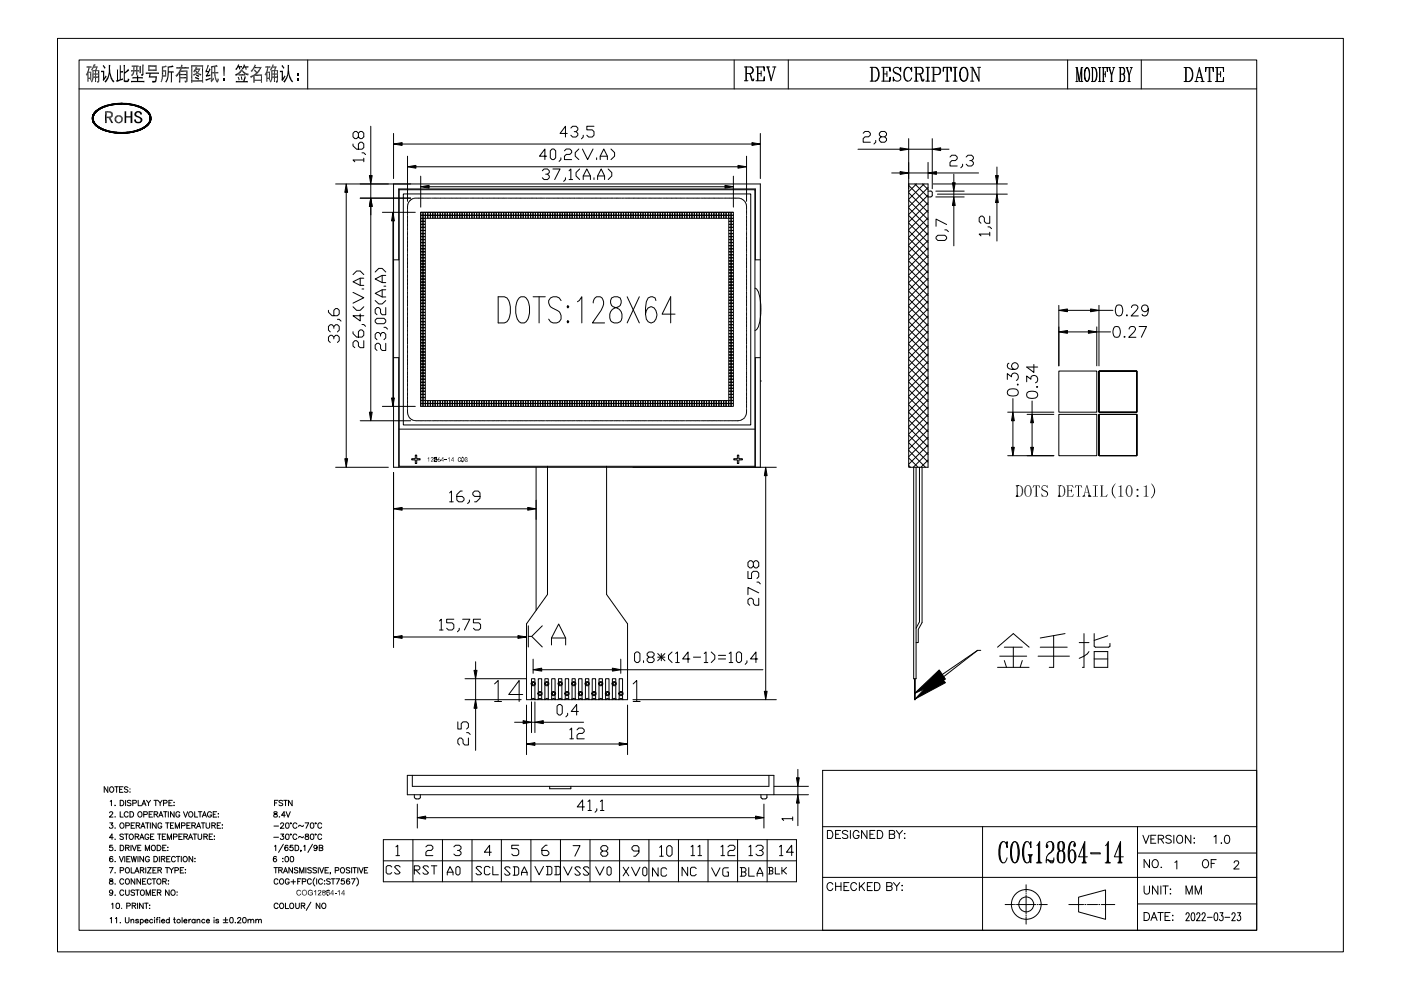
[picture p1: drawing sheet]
<svg xmlns="http://www.w3.org/2000/svg" width="297mm" height="210mm" viewBox="0 0 297 210" stroke-linecap="round" stroke-linejoin="round" font-family="sans-serif">
<g fill="none" stroke="#000" stroke-width=".21">
<path d="M12.2 8.1h272.6v193.7h-272.6zM16.8 12.7h249.6v184.5h-249.6zM16.8 18.9h249.6M20.1 13.7h.1M40.5 14h2.6M40.5 14.1h2.6M40.7 14.1v2.9M42.9 14.1v2.9M58.6 17.2h.1M65.2 12.7v6.2M155.7 12.7v6.2M157.8 14.2h1.3a.71 .71 0 0 1 .6 .7 .71 .71 0 0 1-.6 .7h-.9"/>
<path d="M157.8 17.1h.8M158.2 14.2v2.9M158.8 15.6l.2 .1 .5 1.2 .1 .1 .2-.1M159 15.7l.5 1.4h.2l.1-.4M159.1 14.2l.3 .1 .2 .4-.2 .8-.3 .1M160.3 14.2h1.8v.8l-.2-.8M160.3 17.1h1.8v-.8l-.2 .8M160.6 14.2v2.9M160.7 14.2v2.9M160.7 15.6h.7M161.4 15v1.1M162.5 14.2h.7"/>
<path d="M162.7 14.2l.8 2.9 .8-2.9M162.8 14.2l.7 2.5M163.8 14.2h.7M167.1 12.7v6.2M184.5 14.3h1.1a1.69 1.69 0 0 1 0 2.9h-1.1M184.8 14.3v2.9M184.9 14.3v2.9M185.6 14.3a1.85 1.85 0 0 1 0 2.9M186.9 14.3h1.8v.8l-.1-.8M186.9 17.2h1.8v-.8l-.1 .8M187.3 14.3v2.9M187.4 14.3v2.9"/>
<path d="M187.4 15.7h.6M188 15.1v1.1M189.4 15l.4 .4a1.29 1.29 0 0 1 1.2 .8v.6a.83 .83 0 0 1-1 .4 .83 .83 0 0 1-.6-.8v.8l.1-.4M190.8 14.7l.2-.4v.8a.79 .79 0 0 0-.7-.8 .79 .79 0 0 0-.9 .7l.2 .4 1.1 .5 .3 .3M192.4 14.3a1.85 1.85 0 0 0 0 2.9M193.2 14.7l.1 .4v-.8l-.1 .4a.76 .76 0 0 0-.8-.4 .76 .76 0 0 0-.7 .7 1.66 1.66 0 0 0 .7 2.2 .78 .78 0 0 0 .9-.7M193.8 14.3h1.4a.69 .69 0 0 1 .5 .8l-.2 .5-1.2 .1M193.8 17.2h.8M194.2 14.3v2.9M194.3 14.3v2.9M194.9 15.7l.3 .2 .4 1.2 .3-.2M195.1 15.8l.3 1.3 .3 .1 .2-.4"/>
<path d="M195.2 14.3a.78 .78 0 0 1 .4 .7 .78 .78 0 0 1-.4 .7M196.3 17.2h.8M196.3 14.3h.8M196.6 14.3v2.9M196.8 14.3v2.9M197.5 14.3h1.4a.79 .79 0 0 1 .6 .7 .79 .79 0 0 1-.6 .8h-.9M197.5 17.2h.8M197.9 14.3v2.9M198 14.3v2.9M198.9 14.3l.2 .1a.9 .9 0 0 1-.2 1.4M200.1 14.3l-.1 .8v-.8h1.7v.8l-.2-.8M200.4 17.2h.8"/>
<path d="M200.8 14.3v2.9M200.9 14.3v2.9M202.1 17.2h.8M202.1 14.3h.8M202.4 14.3v2.9M202.6 14.3v2.9M204.2 14.3a1.78 1.78 0 0 0-.5 2.5 .76 .76 0 0 0 .8 .4 .76 .76 0 0 0 .6-.7 1.7 1.7 0 0 0-.6-2.2 1.26 1.26 0 0 0-.9 1.6 1.38 1.38 0 0 0 .6 1.3M204.5 14.3a1.98 1.98 0 0 1 0 2.9M205.8 17.2h.7M205.8 14.3h.4l1.4 2.6M206.1 14.3v2.9M207.3 14.3h.6"/>
<path d="M207.6 14.3v2.9l-1.4-2.7M226.4 12.7v6.2M228.1 14.3h.3l.4 2.6M228.1 17.3h.4M229.1 17.3h.5M229.3 14.3l-.5 3-.5-3v3M229.3 14.3v3M229.3 14.3h.3M229.4 14.3v3M230.4 14.3a1.49 1.49 0 0 0-.5 1.7l.1 .9 .4 .4a1.34 1.34 0 0 0 .6-1.7 1.11 1.11 0 0 0-.6-1.3 2.76 2.76 0 0 0 0 3M230.5 14.3a2.76 2.76 0 0 1 0 3M231.4 14.3h.7a2.33 2.33 0 0 1 0 3h-.7"/>
<path d="M231.6 14.3v3M232.1 14.3a2.69 2.69 0 0 1 0 3M232.9 14.3h.5M232.9 17.3h.5M233.1 14.3v3M233.2 14.3v3M233.7 14.3h1.1v.9l-.1-.9M233.7 17.3h.5M233.9 14.3v3M234 14.3v3M234 15.7h.4M234.4 15.2v1.1"/>
<path d="M235 14.3h.4M235.4 17.3h.5M235.6 17.3v-1.4l-.4-1.6 .5 1.6v1.4M235.9 14.3h.4M236.2 14.3l-.5 1.6M237.3 14.3h.8l.2 .2 .2 .7-.2 .4-.2 .1M237.5 14.3v3M237.6 15.7h.5l.2 .2 .2 .8-.4 .6h-.8M237.6 14.3v3M238.1 14.3l.3 .6-.1 .6-.2 .2M238.1 15.7l.3 .6-.1 .7-.2 .3M238.8 14.3h.3"/>
<path d="M238.9 14.3l.5 1.6v1.4M239 14.3l.4 1.6v1.4M239.1 17.3h.5M239.6 14.3h.5M239.9 14.3l-.5 1.6M242 12.7v6.2M251 14.3h1.1a1.78 1.78 0 0 1 0 3h-1.1M251.4 14.3v3M251.5 14.3v3M252.1 14.3a1.9 1.9 0 0 1 0 3M253.3 17.3h.7M253.6 17.3l.7-3 .8 3"/>
<path d="M253.8 16.4h1M254.3 14.7l.7 2.6M254.6 17.3h.7M255.7 14.3l-.1 .9v-.9h1.7v.9l-.2-.9M256.1 17.3h.7M256.4 14.3v3M256.5 14.3v3M257.7 14.3h1.7v.9l-.1-.9M257.7 17.3h1.7v-.9l-.1 .9M258 14.3v3M258.1 15.7h.7M258.1 14.3v3"/>
<path d="M258.8 15.2v1.1M19.6 24.8v.6zM19.6 24.7a4.5 4.5 0 0 1 3.9-2.6 9.4 9.4 0 0 1 7.9 1.6 2.04 2.04 0 0 1-.7 3.4 10.4 10.4 0 0 1-10-.2 2.19 2.19 0 0 1-1.1-2.2M19.7 24.4v1.4zM19.7 25.1v.7zM19.7 24.4v.5zM19.9 25.7v.3zM19.9 24.1v.4zM20.1 26.1v.2zM20.1 23.8v.3zM20.3 26.4v.2zM20.3 23.6v.2z"/>
<path d="M20.6 23.6a9.9 9.9 0 0 1 10.4 0 1.81 1.81 0 0 1 0 3 9.9 9.9 0 0 1-10.4 0 1.81 1.81 0 0 1 0-3zM20.7 26.7v.2zM20.7 23.3v.2zM21 26.9v.2zM21 23v.3zM21.4 27.2v.2zM21.4 22.8v.2zM21.9 27.4v.2zM21.9 22.6v.2zM22.4 27.6v.1zM22.4 22.4v.2zM23.4 27.9v.1z"/>
<path d="M23.4 22.2v.1zM24.6 28v.2zM24.6 22v.2zM25.8 28.1v.2zM25.8 21.9v.2zM27 28v.2zM27 22v.2zM28.2 27.9v.1zM28.2 22.2v.1zM29.2 27.6v.1zM29.2 22.5v.1zM29.7 27.4v.2z"/>
<path d="M29.7 22.6v.2zM30.1 27.2v.2zM30.1 22.8v.2zM30.6 26.9v.2zM30.6 23v.3zM30.9 26.7v.2zM30.9 23.3v.2zM31.2 26.4v.2zM31.2 23.6v.2zM31.5 26.1v.2zM31.5 23.8v.3zM31.7 25.7v.3z"/>
<path d="M31.7 24.1v.4zM31.8 25.2v.6zM31.8 24.4v.7zM31.9 24.4v1.4zM32 24.8v.6zM71.2 39h90v60.1M74.8 30.5v.4l.8 .7h1.2l.3-.3v-.8l-.3-.3h-.4l-.4 .3v1.1M76 28.3l.4-.4h.4l.3 .4v.7l-.3 .4h-.4l-.4-.4v-.7l-.4-.4h-.4l-.4 .4v.7l.4 .4h.4l.4-.4M76.8 32.4h.3l.4 .4M77.1 33.9h-2.3l.4 .4M77.1 33.5v.8M78.6 26.8v10.4"/>
<path d="M78.6 39v3M83.4 39v60.1h81.2M83.4 28.3v9.6M85.3 30.5h74.1M86.4 33.1v9.6M88.2 35.4h68.3M89.2 37.4v6.5M91 39.6h62.7M115 36.2l.4-.4h.7l.4 .4v.4l-.4 .3h-.4M115.9 33.1h-1.5l1.1-1.5v2.2M116.1 36.9l.4 .4v.4l-.4 .4h-.7l-.4-.4M116.7 32l.4-.4h.3l.4 .4v1.5l-.4 .3h-.3l-.4-.3z"/>
<path d="M117.2 35.8h1.5l-1.1 2.3M118.9 33.5v.3l-.4 .4M119.7 32l.4-.4h.7l.4 .4v.4l-.4 .3h-.7l-.4 .4v.7h1.5M119.9 37.7v.4l-.4 .4M120.3 28.3h-1.6l1.2-1.5v2.3M120.6 36.2l.4-.4v2.3M120.6 38.1h.8M121 27.1l.4-.3h.7l.4 .3v.4l-.4 .4h-.3M122.1 27.9l.4 .4v.4l-.4 .4h-.7l-.4-.4M122.7 31.6l-.7 .8v.7l.7 .7M122.9 35.8l-.8 .8v.7l.8 .8M123.5 31.6l1.1 2.2 1.1-2.2"/>
<path d="M123.7 38.1v-.8l.7-1.5 .8 1.5v.8M123.7 28.7v.4l-.4 .3M123.7 37.3h1.5M125.9 26.8h-1.5v.7h1.2l.3 .4v.8l-.3 .4h-.8l-.4-.4M125.9 37.7v.4M126.5 33.5v.3M126.7 38.1v-.8l.8-1.5 .7 1.5v.8M126.7 37.3h1.5M127.3 33.8v-.7l.7-1.5 .8 1.5v.7M127.3 33.1h1.5M128.9 35.8l.8 .8v.7l-.8 .8M129.5 31.6l.8 .8v.7l-.8 .7"/>
<path d="M155.5 37.4v6.5M158.3 33.1v9.6M161.2 28.3v9.6M181.9 31.6h8.9M183 28.3l.4-.4h.7l.4 .4v.3l-.4 .4h-.7l-.4 .4v.8h1.5M185.7 29.8v.4l-.4 .3M186.8 29l-.4-.4v-.3l.4-.4h.8l.4 .4v.3l-.4 .4h-.8l-.4 .4v.4l.4 .4h.8l.4-.4v-.4l-.4-.4M189.1 36.7h1.7M192.7 39h4.1v60.1h-4.1zM192.7 39.3l4.1 4.1M192.7 29.4v10.6M192.7 36.7h4.1"/>
<path d="M192.7 31.6h5M192.7 39h.1M194 39l2.8 2.8M194.3 39l-1.6 1.7M195.6 39l1.2 1.2M195.9 39l-3.2 3.3M196.8 34.4v3.5M196.8 39.8l-4.1 4.1M197.7 29.4v10.6M197.9 39h15.7M198.5 36.7h9M199.4 31.6h1.8"/>
<path d="M201.4 33.3l.4-.4h.8l.3 .4v.4l-.3 .4h-.8l-.4 .3v.8h1.5M202.2 36.9v1.8M204.1 34.8v.4l-.4 .4M204.9 33.3l.3-.4h.8l.4 .4v.4l-.4 .4h-.4M206 34.1l.4 .3v.4l-.4 .4h-.8l-.3-.4M211.4 35.4v1.8M211.4 39v2.2M73.4 40.8v56.5M74.8 58.2l.8-.7h.8l.7 .7M76.4 42h10.7M76.4 59v1.5M77.1 59h-.7l-1.6 .7 1.6 .8h.7"/>
<path d="M78.6 43.8v43.6M79.5 57.7l.8-.8h.7l.8 .8M81 58.4v1.5M81.1 45h7M81.8 58.4h-.8l-1.5 .8 1.5 .7h.8M83.3 46.8v37.6M83.4 55.1h1.1v-15h75.6v15h1.1M84.6 40.2h75.5v58.7h-75.5zM85.5 41.1h73.7v49h-73.7zM86.4 44.5h.1M86.4 44.6v.1M86.4 44.8v.5"/>
<path d="M86.4 45.4h.1M86.4 45.5v.1M86.4 45.7v.5M86.4 46.2v.1M86.4 46.4v.1M86.4 46.6v.4M86.4 47.1v.1M86.4 47.3v.1M86.4 47.5v.4M86.4 48v.1M86.4 48.2v.1M86.4 48.4v.4"/>
<path d="M86.4 49h.1M86.4 49.1v.1M86.4 49.3v.5M86.4 49.8v.1M86.4 50v.1M86.4 50.2v.4M86.4 50.7v.1M86.4 50.9v.1M86.4 51.1v.4M86.4 51.6v.1M86.4 51.8v.1M86.4 52v.4"/>
<path d="M86.4 52.5v.1M86.4 52.7v.1M86.4 52.8v.5M86.4 53.4v.1M86.4 53.6v.1M86.4 53.8v.4M86.4 54.3v.1M86.4 54.5v.1M86.4 54.7v.4M86.4 55.2v.1M86.4 55.4v.1M86.4 55.6v.4"/>
<path d="M86.4 56.1v.1M86.4 56.3v.1M86.4 56.4v.5M86.4 57v.1M86.4 57.2h.1M86.4 57.3v.5M86.4 57.9v.1M86.4 58.1h.1M86.4 58.2v.5M86.4 58.8v.1M86.4 58.9v.1M86.4 59.1v.5"/>
<path d="M86.4 59.7h.1M86.4 59.8v.1M86.4 43.5v.9M86.5 43.3l-.1 .1M86.5 43.2h.1M86.8 42.7l-.3 .4M86.9 42.6h-.1M87 42.4v.1M87.5 42.1l-.4 .3M87.6 42.1h-.1M87.7 42.1h.1M87.9 42h.7"/>
<path d="M88.7 42h.1M88.9 42h.1M89 42h.5M89.2 45h.5v.6h-.5zM89.2 45.6h.5v.7h-.5zM89.2 46.3h.5v.6h-.5zM89.2 47h.5v.6h-.5zM89.2 47.6h.5v.6h-.5zM89.2 48.2h.5v.7h-.5zM89.2 48.9h.5v.6h-.5zM89.2 49.5h.5v.6h-.5zM89.2 50.2h.5v.6h-.5z"/>
<path d="M89.2 50.8h.5v.6h-.5zM89.2 51.4h.5v.7h-.5zM89.2 52.1h.5v.6h-.5zM89.2 52.8h.5v.6h-.5zM89.2 53.4h.5v.6h-.5zM89.2 54h.5v.6h-.5zM89.2 54.7h.5v.6h-.5zM89.2 55.3h.5v.6h-.5zM89.2 56h.5v.6h-.5zM89.2 56.6h.5v.6h-.5zM89.2 57.2h.5v.6h-.5zM89.2 57.9h.5v.6h-.5z"/>
<path d="M89.2 58.6h.5v.6h-.5zM89.2 59.2h.5v.6h-.5zM89.2 59.8h.5v.6h-.5zM89.6 42h.1M89.7 45h.5v.6h-.5zM89.7 45.6h.5v.7h-.5zM89.7 46.3h.5v.6h-.5zM89.7 47h.5v.6h-.5zM89.7 47.6h.5v.6h-.5zM89.7 48.2h.5v.7h-.5zM89.7 48.9h.5v.6h-.5zM89.7 49.5h.5v.6h-.5z"/>
<path d="M89.7 50.2h.5v.6h-.5zM89.7 50.8h.5v.6h-.5zM89.7 51.4h.5v.7h-.5zM89.7 52.1h.5v.6h-.5zM89.7 52.8h.5v.6h-.5zM89.7 53.4h.5v.6h-.5zM89.7 54h.5v.6h-.5zM89.7 54.7h.5v.6h-.5zM89.7 55.3h.5v.6h-.5zM89.7 56h.5v.6h-.5zM89.7 56.6h.5v.6h-.5zM89.7 57.2h.5v.6h-.5z"/>
<path d="M89.7 57.9h.5v.6h-.5zM89.7 58.6h.5v.6h-.5zM89.7 59.2h.5v.6h-.5zM89.7 59.8h.5v.6h-.5zM89.7 42h.1M90 42h.4M90.2 45h.5v.6h-.5zM90.2 45.6h.5v.7h-.5zM90.5 42h.1M90.6 42h.2M90.7 45h.5v.6h-.5zM90.7 45.6h.5v.7h-.5z"/>
<path d="M90.8 42h.5M91.3 45h.4v.6h-.4zM91.3 45.6h.4v.7h-.4zM91.4 42h.1M91.6 42h.1M91.7 42h.5M91.8 45h.4v.6h-.4zM91.8 45.6h.4v.7h-.4zM92.2 42h.2M92.3 45h.5v.6h-.5zM92.3 45.6h.5v.7h-.5zM92.5 42h.1"/>
<path d="M92.6 42h.4M92.8 45h.5v.6h-.5zM92.8 45.6h.5v.7h-.5zM93.2 42h.1M93.3 45h.5v.6h-.5zM93.3 45.6h.5v.7h-.5zM93.3 42h.1M93.5 42h.5M93.9 45h.4v.6h-.4zM93.9 45.6h.4v.7h-.4zM94.1 42h.1M94.2 42h.1"/>
<path d="M94.4 45h.4v.6h-.4zM94.4 45.6h.4v.7h-.4zM94.4 42h.5M94.9 45h.5v.6h-.5zM94.9 45.6h.5v.7h-.5zM95 42h.1M95.1 42h.1M95.3 42h.5M95.4 45h.5v.6h-.5zM95.4 45.6h.5v.7h-.5zM95.8 42h.1M95.9 45h.5v.6h-.5z"/>
<path d="M95.9 45.6h.5v.7h-.5zM96 42h.1M96.2 42h.4M96.4 45h.5v.6h-.5zM96.4 45.6h.5v.7h-.5zM96.7 42h.1M96.9 42h.1M96.9 45h.6v.6h-.6zM96.9 45.6h.6v.7h-.6zM97.1 42h.4M97.5 45h.5v.6h-.5zM97.5 45.6h.5v.7h-.5z"/>
<path d="M97.6 42h.1M97.8 42h.1M98 45h.5v.6h-.5zM98 45.6h.5v.7h-.5zM98 42h.4M98.5 45h.5v.6h-.5zM98.5 45.6h.5v.7h-.5zM98.5 42h.1M98.7 42h.1M98.9 42h.4M99 45h.5v.6h-.5zM99 45.6h.5v.7h-.5z"/>
<path d="M99.4 42h.1M99.5 45h.5v.6h-.5zM99.5 45.6h.5v.7h-.5zM99.6 42h.1M99.8 42h.4M100.1 45h.4v.6h-.4zM100.1 45.6h.4v.7h-.4zM100.3 42h.1M100.5 42h.1M100.6 45h.4v.6h-.4zM100.6 45.6h.4v.7h-.4zM100.7 42h.4"/>
<path d="M101.1 45h.5v.6h-.5zM101.1 45.6h.5v.7h-.5zM101.2 42h.1M101.4 42h.1M101.6 42h.4M101.6 45h.5v.6h-.5zM101.6 45.6h.5v.7h-.5zM102.1 42h.1M102.2 45h.4v.6h-.4zM102.2 45.6h.4v.7h-.4zM102.3 42h.1M102.4 42h.5"/>
<path d="M102.7 45h.4v.6h-.4zM102.7 45.6h.4v.7h-.4zM103 42h.1M103.2 45h.5v.6h-.5zM103.2 45.6h.5v.7h-.5zM103.2 42h.1M103.3 42h.5M103.7 45h.5v.6h-.5zM103.7 45.6h.5v.7h-.5zM103.9 42h.1M104.1 42h.1M104.2 45h.5v.6h-.5z"/>
<path d="M104.2 45.6h.5v.7h-.5zM104.2 42h.5M104.7 45h.5v.6h-.5zM104.7 45.6h.5v.7h-.5zM104.8 42h.1M104.9 42h.1M105.1 42h.5M105.2 45h.5v.6h-.5zM105.2 45.6h.5v.7h-.5zM105.7 42h.1M105.7 45h.6v.6h-.6zM105.7 45.6h.6v.7h-.6z"/>
<path d="M105.8 42h.1M106 42h.5M106.3 45h.5v.6h-.5zM106.3 45.6h.5v.7h-.5zM106.6 42h.1M106.7 42h.1M106.8 45h.5v.6h-.5zM106.8 45.6h.5v.7h-.5zM106.9 42h.5M107.3 45h.5v.6h-.5zM107.3 45.6h.5v.7h-.5zM107.4 42h.1"/>
<path d="M107.7 42h.1M107.8 45h.5v.6h-.5zM107.8 45.6h.5v.7h-.5zM107.8 42h.4M108.3 42h.2M108.4 45h.4v.6h-.4zM108.4 45.6h.4v.7h-.4zM108.5 42h.1M108.7 42h.4M108.9 45h.4v.6h-.4zM108.9 45.6h.4v.7h-.4zM109.3 42h.1"/>
<path d="M109.4 45h.5v.6h-.5zM109.4 45.6h.5v.7h-.5zM109.4 42h.1M109.6 42h.5M109.9 45h.5v.6h-.5zM109.9 45.6h.5v.7h-.5zM110.2 42h.1M110.3 42h.1M110.4 45h.5v.6h-.5zM110.4 45.6h.5v.7h-.5zM110.5 42h.5M111 45h.4v.6h-.4z"/>
<path d="M111 45.6h.4v.7h-.4zM111 42h.1M111.2 42h.1M111.4 42h.4M111.5 45h.5v.6h-.5zM111.5 45.6h.5v.7h-.5zM111.9 42h.1M112 45h.5v.6h-.5zM112 45.6h.5v.7h-.5zM112.1 42h.1M112.3 42h.4M112.5 45h.5v.6h-.5z"/>
<path d="M112.5 45.6h.5v.7h-.5zM112.8 42h.1M113 42h.1M113 45h.5v.6h-.5zM113 45.6h.5v.7h-.5zM113.2 42h.4M113.5 45h.5v.6h-.5zM113.5 45.6h.5v.7h-.5zM113.7 42h.1M113.9 42h.1M114 45h.6v.6h-.6zM114 45.6h.6v.7h-.6z"/>
<path d="M114.1 42h.4M114.6 45h.5v.6h-.5zM114.6 45.6h.5v.7h-.5zM114.6 42h.1M114.8 42h.1M115 42h.4M115.1 45h.5v.6h-.5zM115.1 45.6h.5v.7h-.5zM115.5 42h.1M115.6 45h.5v.6h-.5zM115.6 45.6h.5v.7h-.5zM115.7 42h.1"/>
<path d="M115.9 42h.4M116.1 45h.5v.6h-.5zM116.1 45.6h.5v.7h-.5zM116.4 42h.1M116.6 42h.1M116.7 45h.4v.6h-.4zM116.7 45.6h.4v.7h-.4zM116.8 42h.4M117.2 45h.4v.6h-.4zM117.2 45.6h.4v.7h-.4zM117.3 42h.1M117.5 42h.1"/>
<path d="M117.6 42h.5M117.7 45h.5v.6h-.5zM117.7 45.6h.5v.7h-.5zM118.2 45h.5v.6h-.5zM118.2 45.6h.5v.7h-.5zM118.2 42h.1M118.4 42h.1M118.5 42h.5M118.7 45h.5v.6h-.5zM118.7 45.6h.5v.7h-.5zM119.1 42h.1M119.3 45h.4v.6h-.4z"/>
<path d="M119.3 45.6h.4v.7h-.4zM119.3 42h.1M119.4 42h.5M119.8 45h.4v.6h-.4zM119.8 45.6h.4v.7h-.4zM120 42h.1M120.1 42h.1M120.3 45h.5v.6h-.5zM120.3 45.6h.5v.7h-.5zM120.3 42h.5M120.8 45h.5v.6h-.5zM120.8 45.6h.5v.7h-.5z"/>
<path d="M120.9 42h.1M121 42h.1M121.2 42h.5M121.3 45h.5v.6h-.5zM121.3 45.6h.5v.7h-.5zM121.8 42h.1M121.8 45h.5v.6h-.5zM121.8 45.6h.5v.7h-.5zM121.9 42h.1M122.1 42h.5M122.3 45h.6v.6h-.6zM122.3 45.6h.6v.7h-.6z"/>
<path d="M122.6 42h.1M122.8 42h.1M122.9 45h.5v.6h-.5zM122.9 45.6h.5v.7h-.5zM123 42h.4M123.4 45h.5v.6h-.5zM123.4 45.6h.5v.7h-.5zM123.5 42h.1M123.7 42h.1M123.9 45h.5v.6h-.5zM123.9 45.6h.5v.7h-.5zM123.9 42h.4"/>
<path d="M124.4 45h.5v.6h-.5zM124.4 45.6h.5v.7h-.5zM124.4 42h.1M124.6 42h.1M124.8 42h.4M125 45h.4v.6h-.4zM125 45.6h.4v.7h-.4zM125.3 42h.1M125.5 45h.4v.6h-.4zM125.5 45.6h.4v.7h-.4zM125.5 42h.1M125.7 42h.5"/>
<path d="M126 45h.4v.6h-.4zM126 45.6h.4v.7h-.4zM126.2 42h.1M126.4 42h.1M126.5 45h.5v.6h-.5zM126.5 45.6h.5v.7h-.5zM126.6 42h.4M127 45h.5v.6h-.5zM127 45.6h.5v.7h-.5zM127.1 42h.1M127.3 42h.1M127.5 42h.4"/>
<path d="M127.6 45h.4v.6h-.4zM127.6 45.6h.4v.7h-.4zM128 42h.1M128.1 45h.4v.6h-.4zM128.1 45.6h.4v.7h-.4zM128.2 42h.1M128.4 42h.4M128.6 45h.5v.6h-.5zM128.6 45.6h.5v.7h-.5zM128.9 42h.1M129.1 45h.5v.6h-.5zM129.1 45.6h.5v.7h-.5z"/>
<path d="M129.1 42h.1M129.2 42h.5M129.6 45h.5v.6h-.5zM129.6 45.6h.5v.7h-.5zM129.8 42h.1M130 42h.1M130.1 45h.5v.6h-.5zM130.1 45.6h.5v.7h-.5zM130.2 42h.4M130.6 45h.5v.6h-.5zM130.6 45.6h.5v.7h-.5zM130.7 42h.1"/>
<path d="M130.9 42h.1M131.1 42h.4M131.1 45h.6v.6h-.6zM131.1 45.6h.6v.7h-.6zM131.6 42h.1M131.7 45h.5v.6h-.5zM131.7 45.6h.5v.7h-.5zM131.8 42h.1M132 42h.4M132.2 45h.5v.6h-.5zM132.2 45.6h.5v.7h-.5zM132.5 42h.1"/>
<path d="M132.7 42h.1M132.7 45h.5v.6h-.5zM132.7 45.6h.5v.7h-.5zM132.8 42h.5M133.2 45h.5v.6h-.5zM133.2 45.6h.5v.7h-.5zM133.4 42h.1M133.6 42h.1M133.7 42h.5M133.8 45h.4v.6h-.4zM133.8 45.6h.4v.7h-.4zM134.3 45h.4v.6h-.4z"/>
<path d="M134.3 45.6h.4v.7h-.4zM134.3 42h.1M134.5 42h.1M134.6 42h.5M134.8 45h.5v.6h-.5zM134.8 45.6h.5v.7h-.5zM135.2 42h.1M135.3 45h.5v.6h-.5zM135.3 45.6h.5v.7h-.5zM135.3 42h.1M135.5 42h.5M135.8 45h.5v.6h-.5z"/>
<path d="M135.8 45.6h.5v.7h-.5zM136.1 42h.1M136.2 42h.1M136.4 45h.4v.6h-.4zM136.4 45.6h.4v.7h-.4zM136.4 42h.5M136.9 45h.5v.6h-.5zM136.9 45.6h.5v.7h-.5zM136.9 42h.1M137.1 42h.1M137.3 42h.5M137.4 45h.5v.6h-.5z"/>
<path d="M137.4 45.6h.5v.7h-.5zM137.8 42h.1M137.9 45h.5v.6h-.5zM137.9 45.6h.5v.7h-.5zM138 42h.1M138.2 42h.4M138.4 45h.5v.6h-.5zM138.4 45.6h.5v.7h-.5zM138.7 42h.1M138.9 45h.5v.6h-.5zM138.9 45.6h.5v.7h-.5zM138.9 42h.1"/>
<path d="M139.1 42h.4M139.4 45h.6v.6h-.6zM139.4 45.6h.6v.7h-.6zM139.6 42h.1M139.8 42h.1M140 45h.5v.6h-.5zM140 45.6h.5v.7h-.5zM140 42h.4M140.5 45h.5v.6h-.5zM140.5 45.6h.5v.7h-.5zM140.5 42h.1M140.7 42h.1"/>
<path d="M140.9 42h.5M141 45h.5v.6h-.5zM141 45.6h.5v.7h-.5zM141.4 42h.1M141.5 45h.5v.6h-.5zM141.5 45.6h.5v.7h-.5zM141.6 42h.1M141.8 42h.4M142.1 45h.4v.6h-.4zM142.1 45.6h.4v.7h-.4zM142.3 42h.1M142.5 42h.1"/>
<path d="M142.6 45h.4v.6h-.4zM142.6 45.6h.4v.7h-.4zM142.7 42h.4M143.1 45h.5v.6h-.5zM143.1 45.6h.5v.7h-.5zM143.2 42h.1M143.4 42h.1M143.6 42h.4M143.6 45h.5v.6h-.5zM143.6 45.6h.5v.7h-.5zM144.1 42h.1M144.1 45h.5v.6h-.5z"/>
<path d="M144.1 45.6h.5v.7h-.5zM144.3 42h.1M144.4 42h.5M144.7 45h.4v.6h-.4zM144.7 45.6h.4v.7h-.4zM145 42h.1M145.2 45h.4v.6h-.4zM145.2 45.6h.4v.7h-.4zM145.2 42h.1M145.4 42h.4M145.7 45h.5v.6h-.5zM145.7 45.6h.5v.7h-.5z"/>
<path d="M145.9 42h.1M146 42h.2M146.2 45h.5v.6h-.5zM146.2 45.6h.5v.7h-.5zM146.3 42h.4M146.7 45h.5v.6h-.5zM146.7 45.6h.5v.7h-.5zM146.8 42h.1M147 42h.1M147.2 42h.4M147.2 45h.5v.6h-.5zM147.2 45.6h.5v.7h-.5z"/>
<path d="M147.7 42h.1M147.7 45h.6v.6h-.6zM147.7 45.6h.6v.7h-.6zM147.9 42h.1M148 42h.5M148.3 45h.5v.6h-.5zM148.3 45.6h.5v.7h-.5zM148.6 42h.1M148.8 42h.1M148.8 45h.5v.6h-.5zM148.8 45.6h.5v.7h-.5zM148.9 42h.5"/>
<path d="M149.3 45h.5v.6h-.5zM149.3 45.6h.5v.7h-.5zM149.5 42h.1M149.6 42h.1M149.8 45h.5v.6h-.5zM149.8 45.6h.5v.7h-.5zM149.8 42h.5M150.4 45h.4v.6h-.4zM150.4 45.6h.4v.7h-.4zM150.4 42h.1M150.5 42h.1M150.7 42h.5"/>
<path d="M150.9 45h.4v.6h-.4zM150.9 45.6h.4v.7h-.4zM151.3 42h.1M151.4 45h.4v.6h-.4zM151.4 45.6h.4v.7h-.4zM151.4 42h.1M151.6 42h.5M151.9 45h.5v.6h-.5zM151.9 45.6h.5v.7h-.5zM152.1 42h.1M152.3 42h.1M152.4 45h.5v.6h-.5z"/>
<path d="M152.4 45.6h.5v.7h-.5zM152.5 42h.5M153 45h.4v.6h-.4zM153 45.6h.4v.7h-.4zM153 42h.1M153.2 42h.1M153.4 42h.4M153.5 45h.4v.6h-.4zM153.5 45.6h.4v.7h-.4zM153.9 42h.1M154 45h.5v.6h-.5zM154 45.6h.5v.7h-.5z"/>
<path d="M154.1 42h.1M154.3 42h.4M154.5 45h.5v.6h-.5zM154.5 45.6h.5v.7h-.5zM154.5 46.3h.5v.6h-.5zM154.5 47h.5v.6h-.5zM154.5 47.6h.5v.6h-.5zM154.5 48.2h.5v.7h-.5zM154.5 48.9h.5v.6h-.5zM154.5 49.5h.5v.6h-.5zM154.5 50.2h.5v.6h-.5zM154.5 50.8h.5v.6h-.5z"/>
<path d="M154.5 51.4h.5v.7h-.5zM154.5 52.1h.5v.6h-.5zM154.5 52.8h.5v.6h-.5zM154.5 53.4h.5v.6h-.5zM154.5 54h.5v.6h-.5zM154.5 54.7h.5v.6h-.5zM154.5 55.3h.5v.6h-.5zM154.5 56h.5v.6h-.5zM154.5 56.6h.5v.6h-.5zM154.5 57.2h.5v.6h-.5zM154.5 57.9h.5v.6h-.5zM154.5 58.6h.5v.6h-.5z"/>
<path d="M154.5 59.2h.5v.6h-.5zM154.5 59.8h.5v.6h-.5zM154.8 42h.1M155 45h.5v.6h-.5zM155 45.6h.5v.7h-.5zM155 46.3h.5v.6h-.5zM155 47h.5v.6h-.5zM155 47.6h.5v.6h-.5zM155 48.2h.5v.7h-.5zM155 48.9h.5v.6h-.5zM155 49.5h.5v.6h-.5zM155 50.2h.5v.6h-.5z"/>
<path d="M155 50.8h.5v.6h-.5zM155 51.4h.5v.7h-.5zM155 52.1h.5v.6h-.5zM155 52.8h.5v.6h-.5zM155 53.4h.5v.6h-.5zM155 54h.5v.6h-.5zM155 54.7h.5v.6h-.5zM155 55.3h.5v.6h-.5zM155 56h.5v.6h-.5zM155 56.6h.5v.6h-.5zM155 57.2h.5v.6h-.5zM155 57.9h.5v.6h-.5z"/>
<path d="M155 58.6h.5v.6h-.5zM155 59.2h.5v.6h-.5zM155 59.8h.5v.6h-.5zM155 42h.1M155.2 42h.4M155.5 45h-66.3v41.2M155.7 42h.1M155.9 42h.1M156.1 42h.7M156.8 42.1h.1M157 42.1h.1M157.2 42.1l.4 .3"/>
<path d="M157.6 42.4l.1 .1M157.8 42.6h.1M157.9 42.7l.2 .4M158.2 43.2h.1M158.2 43.3v.1M158.2 43.5l.1 .9M158.3 44.5h.1M158.3 44.6v.1M158.3 44.8v.5M158.3 45.4h.1M158.3 45.5v.1M158.3 45.7v.5"/>
<path d="M158.3 46.2v.1M158.3 46.4v.1M158.3 46.6v.4M158.3 47.1v.1M158.3 47.3v.1M158.3 47.5v.4M158.3 48v.1M158.3 48.2v.1M158.3 48.4v.4M158.3 49h.1M158.3 49.1v.1M158.3 49.3v.5"/>
<path d="M158.3 49.8v.1M158.3 50v.1M158.3 50.2v.4M158.3 50.7v.1M158.3 50.9v.1M158.3 51.1v.4M158.3 51.6v.1M158.3 51.8v.1M158.3 52v.4M158.3 52.5v.1M158.3 52.7v.1M158.3 52.8v.5"/>
<path d="M158.3 53.4v.1M158.3 53.6v.1M158.3 53.8v.4M158.3 54.3v.1M158.3 54.5v.1M158.3 54.7v.4M158.3 55.2v.1M158.3 55.4v.1M158.3 55.6v.4M158.3 56.1v.1M158.3 56.3v.1M158.3 56.4v.5"/>
<path d="M158.3 57v.1M158.3 57.2h.1M158.3 57.3v.5M158.3 57.9v.1M158.3 58.1h.1M158.3 58.2v.5M158.3 58.8v.1M158.3 58.9v.1M158.3 59.1v.5M158.3 59.7h.1M158.3 59.8v.1M192.7 58.6l4.1 4.1"/>
<path d="M192.7 57l4.1 4.1M192.7 55.3l4.1 4.2M192.7 53.7l4.1 4.1M192.7 52.1l4.1 4.1M192.7 50.5l4.1 4.1M192.7 48.9l4.1 4.1M192.7 47.3l4.1 4.1M192.7 45.7l4.1 4.1M192.7 44.1l4.1 4.1M192.7 42.5l4.1 4.1M192.7 40.9l4.1 4.1M196.8 41.4l-4.1 4.1"/>
<path d="M196.8 43l-4.1 4.1M196.8 44.6l-4.1 4.1M196.8 46.2l-4.1 4.1M196.8 47.8l-4.1 4.1M196.8 49.4l-4.1 4.1M196.8 51l-4.1 4.1M196.8 52.6l-4.1 4.1M196.8 54.2l-4.1 4.1M196.8 55.8l-4.1 4.1M196.8 57.4l-4.1 4.1M196.8 59l-4.1 4.1M196.8 40.5h.5"/>
<path d="M197.3 40.5l.3 .2v.9l-.3 .1-.5 .1M198.4 40.5h6M198.4 41.8h6M198.8 41.2h14.8M198.8 49.9h1.5l.4 .4v.3l-.4 .4h-1.5l-.3-.4v-.3zM200.3 48.7h.4l.4 .4M200.7 47.6l-2.2-1.1v1.5M202.2 40.5v1.3M202.2 43.6v8.5M209.5 48.1h.3l.4 .4M209.8 49.6h-2.2l.4 .4M209.8 45.8v1.5h-.7l-.4-.3v-.8l-.4-.4h-.3l-.4 .4v.8l.4 .3"/>
<path d="M209.8 49.2v.8M211.4 42.9v8.2M69.6 65.8v.4l.8 .7h1.1l.4-.3v-.8l-.4-.4h-.3l-.4 .4v1.1M70.8 71.9v-.4l-.4-.4h-.4l-.4 .4v.7l.4 .4M70.8 71.5l.4-.4h.3l.4 .4v.7l-.4 .4M70.8 69.6v-.4l-.4-.4h-.4l-.4 .4v.8l.4 .4M70.8 69.2l.4-.4h.3l.4 .4v.8l-.4 .4M71.5 67.7h.4l.4 .4M74.8 70.3v.4l.8 .8h1.2l.3-.4v-.8l-.3-.4h-.4l-.4 .4v1.2M74.8 65l.8 .8h.8l.7-.8M74.8 62l2.3 1.1-2.3 1.2M76.4 66.6v1.4l-1.6-1.1h2.3"/>
<path d="M76.8 68.8h.3l.4 .4M76.8 61.3h.3M77.1 72.2v1.5h-.7l-.4-.3v-.8l-.4-.4h-.4l-.4 .4v.8l.4 .3M79.5 63.7l.8 .7h.7l.8-.7M79.9 67.5h1.5l.4 .4v.4l-.4 .3h-1.5l-.4-.3v-.4zM80.7 71.3v-.4l-.4-.4h-.4l-.4 .4v.7l.4 .4M80.7 70.9l.3-.4h.4l.4 .4v.7l-.4 .4M81 61.4v1.6M81.4 69.4h.4l.4 .4M81.4 60.7h.4M81.8 72.8v1.5h-.8l-.3-.4v-.7l-.4-.4h-.4l-.4 .4v.7l.4 .4M81.8 65.2v1.5h-.8l-.3-.3v-.8l-.4-.4h-.4l-.4 .4v.8l.4 .3"/>
<path d="M81.8 61.4h-.8l-1.5 .8 1.5 .8h.8M83.4 75.8h1.1v23.3M86.4 60v.5M86.4 60.6h.1M86.4 60.7v.1M86.4 60.9v.5M86.4 61.4v.1M86.4 61.6v.1M86.4 61.8v.4M86.4 62.3v.1M86.4 62.5v.1M86.4 62.7v.4"/>
<path d="M86.4 63.2v.1M86.4 63.4v.1M86.4 63.6v.4M86.4 64.1v.1M86.4 64.3v.1M86.4 64.5v.4M86.4 65v.1M86.4 65.2v.1M86.4 65.4v.4M86.4 65.9v.1M86.4 66.1v.1M86.4 66.3v.4"/>
<path d="M86.4 66.8v.1M86.4 67v.1M86.4 67.2v.4M86.4 67.7v.1M86.4 67.9v.1M86.4 68v.5M86.4 68.6v.1M86.4 68.8h.1M86.4 68.9v.5M86.4 69.5v.1M86.4 69.7h.1M86.4 69.9v.4"/>
<path d="M86.4 70.4v.1M86.4 70.5v.2M86.4 70.8v.4M86.4 71.3h.1M86.4 71.5v.1M86.4 71.6v.5M86.4 72.2v.1M86.4 72.4h.1M86.4 72.5v.5M86.4 73.1v.1M86.4 73.3h.1M86.4 73.4v.5"/>
<path d="M86.4 74v.1M86.4 74.1v.1M86.4 74.3v.5M86.4 74.9h.1M86.4 75v.1M86.4 75.2v.5M86.4 75.7v.1M86.4 75.9v.1M86.4 76.1v.5M86.4 76.6v.1M86.4 76.8v.1M86.4 77v.4"/>
<path d="M86.4 77.5v.1M86.4 77.7v.1M86.4 77.9v.4M86.4 78.4v.1M86.4 78.6v.1M86.4 78.8v.4M86.4 79.3v.1M86.4 79.5v.1M86.4 79.7v.4M89.2 60.5h.5v.6h-.5zM89.2 61.1h.5v.6h-.5zM89.2 61.8h.5v.6h-.5z"/>
<path d="M89.2 62.4h.5v.6h-.5zM89.2 63h.5v.6h-.5zM89.2 63.7h.5v.6h-.5zM89.2 64.3h.5v.7h-.5zM89.2 65h.5v.6h-.5zM89.2 65.6h.5v.6h-.5zM89.2 66.3h.5v.6h-.5zM89.2 66.9h.5v.6h-.5zM89.2 67.5h.5v.7h-.5zM89.2 68.2h.5v.6h-.5zM89.2 68.8h.5v.6h-.5zM89.2 69.5h.5v.6h-.5z"/>
<path d="M89.2 70.1h.5v.6h-.5zM89.2 70.8h.5v.6h-.5zM89.2 71.4h.5v.6h-.5zM89.2 72.1h.5v.6h-.5zM89.2 72.7h.5v.6h-.5zM89.2 73.3h.5v.6h-.5zM89.2 74h.5v.6h-.5zM89.2 74.6h.5v.6h-.5zM89.2 75.3h.5v.6h-.5zM89.2 75.9h.5v.6h-.5zM89.2 76.6h.5v.6h-.5zM89.2 77.2h.5v.6h-.5z"/>
<path d="M89.2 77.9h.5v.6h-.5zM89.2 78.5h.5v.6h-.5zM89.2 79.1h.5v.6h-.5zM89.2 79.8h.5v.6h-.5zM89.7 60.5h.5v.6h-.5zM89.7 61.1h.5v.6h-.5zM89.7 61.8h.5v.6h-.5zM89.7 62.4h.5v.6h-.5zM89.7 63h.5v.6h-.5zM89.7 63.7h.5v.6h-.5zM89.7 64.3h.5v.7h-.5zM89.7 65h.5v.6h-.5z"/>
<path d="M89.7 65.6h.5v.6h-.5zM89.7 66.3h.5v.6h-.5zM89.7 66.9h.5v.6h-.5zM89.7 67.5h.5v.7h-.5zM89.7 68.2h.5v.6h-.5zM89.7 68.8h.5v.6h-.5zM89.7 69.5h.5v.6h-.5zM89.7 70.1h.5v.6h-.5zM89.7 70.8h.5v.6h-.5zM89.7 71.4h.5v.6h-.5zM89.7 72.1h.5v.6h-.5zM89.7 72.7h.5v.6h-.5z"/>
<path d="M89.7 73.3h.5v.6h-.5zM89.7 74h.5v.6h-.5zM89.7 74.6h.5v.6h-.5zM89.7 75.3h.5v.6h-.5zM89.7 75.9h.5v.6h-.5zM89.7 76.6h.5v.6h-.5zM89.7 77.2h.5v.6h-.5zM89.7 77.9h.5v.6h-.5zM89.7 78.5h.5v.6h-.5zM89.7 79.1h.5v.6h-.5zM89.7 79.8h.5v.6h-.5zM105.6 62.9h1.3a2.17 2.17 0 0 1 1.3 2.1 4.2 4.2 0 0 1-.7 3.2l-.6 .3h-1.3z"/>
<path d="M110.1 63.2l.3-.3a1.39 1.39 0 0 1 1.7 1.3 3.7 3.7 0 0 1-.9 4.3 1.39 1.39 0 0 1-1.7-1.3 4.6 4.6 0 0 1 .6-4zM113 62.9h2.6M114.3 62.9v5.6M119 63.7a1.36 1.36 0 0 0-1.6-.8 1.36 1.36 0 0 0-1.1 1.3l.4 .8 1.5 .8a1.41 1.41 0 0 1 .4 2.4 1.41 1.41 0 0 1-2.3-.5M120.4 64.8l.2 .2-.2 .3-.2-.3zM120.4 68l.2 .2-.2 .3-.2-.3zM122.4 64l.4-.3 .6-.8v5.6M125.8 64.2a1.39 1.39 0 0 1 .7-1.3h.8a1.55 1.55 0 0 1 .5 2.1l-.4 .8-1.8 2.7h2.6M129.7 63.2a1.32 1.32 0 0 0 .3 1.8 1.95 1.95 0 0 1 1.7 1.2 1.95 1.95 0 0 1-.2 2 1.4 1.4 0 0 1-1.7 .1 1.4 1.4 0 0 1-.5-1.7 1.94 1.94 0 0 1 1.8-1.6 1.18 1.18 0 0 0 .6-1.1 1.18 1.18 0 0 0-.8-1h-.7zM133 62.9l2.6 5.6M135.6 62.9l-2.6 5.6M139.1 63.7l-.2-.5-.6-.3-.9 .3a7 7 0 0 0-.4 4.5l.4 .5 .6 .3a1.83 1.83 0 0 0 .7-3.2l-.6-.3a1.36 1.36 0 0 0-1.2 1.6"/>
<path d="M143.1 66.6h-2.7l1.8-3.7v5.6M154.5 60.5h.5v.6h-.5zM154.5 61.1h.5v.6h-.5zM154.5 61.8h.5v.6h-.5zM154.5 62.4h.5v.6h-.5zM154.5 63h.5v.6h-.5zM154.5 63.7h.5v.6h-.5zM154.5 64.3h.5v.7h-.5zM154.5 65h.5v.6h-.5zM154.5 65.6h.5v.6h-.5zM154.5 66.3h.5v.6h-.5zM154.5 66.9h.5v.6h-.5z"/>
<path d="M154.5 67.5h.5v.7h-.5zM154.5 68.2h.5v.6h-.5zM154.5 68.8h.5v.6h-.5zM154.5 69.5h.5v.6h-.5zM154.5 70.1h.5v.6h-.5zM154.5 70.8h.5v.6h-.5zM154.5 71.4h.5v.6h-.5zM154.5 72.1h.5v.6h-.5zM154.5 72.7h.5v.6h-.5zM154.5 73.3h.5v.6h-.5zM154.5 74h.5v.6h-.5zM154.5 74.6h.5v.6h-.5z"/>
<path d="M154.5 75.3h.5v.6h-.5zM154.5 75.9h.5v.6h-.5zM154.5 76.6h.5v.6h-.5zM154.5 77.2h.5v.6h-.5zM154.5 77.9h.5v.6h-.5zM154.5 78.5h.5v.6h-.5zM154.5 79.1h.5v.6h-.5zM154.5 79.8h.5v.6h-.5zM155 60.5h.5v.6h-.5zM155 61.1h.5v.6h-.5zM155 61.8h.5v.6h-.5zM155 62.4h.5v.6h-.5z"/>
<path d="M155 63h.5v.6h-.5zM155 63.7h.5v.6h-.5zM155 64.3h.5v.7h-.5zM155 65h.5v.6h-.5zM155 65.6h.5v.6h-.5zM155 66.3h.5v.6h-.5zM155 66.9h.5v.6h-.5zM155 67.5h.5v.7h-.5zM155 68.2h.5v.6h-.5zM155 68.8h.5v.6h-.5zM155 69.5h.5v.6h-.5zM155 70.1h.5v.6h-.5z"/>
<path d="M155 70.8h.5v.6h-.5zM155 71.4h.5v.6h-.5zM155 72.1h.5v.6h-.5zM155 72.7h.5v.6h-.5zM155 73.3h.5v.6h-.5zM155 74h.5v.6h-.5zM155 74.6h.5v.6h-.5zM155 75.3h.5v.6h-.5zM155 75.9h.5v.6h-.5zM155 76.6h.5v.6h-.5zM155 77.2h.5v.6h-.5zM155 77.9h.5v.6h-.5z"/>
<path d="M155 78.5h.5v.6h-.5zM155 79.1h.5v.6h-.5zM155 79.8h.5v.6h-.5zM158.3 60v.5M158.3 60.6h.1M158.3 60.7v.1M158.3 60.9v.5M158.3 61.4v.1M158.3 61.6v.1M158.3 61.8v.4M158.3 62.3v.1M158.3 62.5v.1"/>
<path d="M158.3 62.7v.4M158.3 63.2v.1M158.3 63.4v.1M158.3 63.6v.4M158.3 64.1v.1M158.3 64.3v.1M158.3 64.5v.4M158.3 65v.1M158.3 65.2v.1M158.3 65.4v.4M158.3 65.9v.1M158.3 66.1v.1"/>
<path d="M158.3 66.3v.4M158.3 66.8v.1M158.3 67v.1M158.3 67.2v.4M158.3 67.7v.1M158.3 67.9v.1M158.3 68v.5M158.3 68.6v.1M158.3 68.8h.1M158.3 68.9v.5M158.3 69.5v.1M158.3 69.7h.1"/>
<path d="M158.3 69.9v.4M158.3 70.4v.1M158.3 70.5v.2M158.3 70.8v.4M158.3 71.3h.1M158.3 71.5v.1M158.3 71.6v.5M158.3 72.2v.1M158.3 72.4h.1M158.3 72.5v.5M158.3 73.1v.1M158.3 73.3h.1"/>
<path d="M158.3 73.4v.5M158.3 74v.1M158.3 74.1v.1M158.3 74.3v.5M158.3 74.9h.1M158.3 75v.1M158.3 75.2v.5M158.3 75.7v.1M158.3 75.9v.1M158.3 76.1v.5M158.3 76.6v.1M158.3 76.8v.1"/>
<path d="M158.3 77v.4M158.3 77.5v.1M158.3 77.7v.1M158.3 77.9v.4M158.3 78.4v.1M158.3 78.6v.1M158.3 78.8v.4M158.3 79.3v.1M158.3 79.5v.1M158.3 79.7v.4M160.1 61.1a1.87 1.87 0 0 1 1 1.7 12.2 12.2 0 0 1-.5 6.8l-.5 .4M161.2 75.8h-1.1v23.3"/>
<path d="M192.7 79.4l4.1 4.1M192.7 77.8l4.1 4.1M192.7 76.2l4.1 4.1M192.7 74.6l4.1 4.1M192.7 73l4.1 4.1M192.7 71.4l4.1 4.1M192.7 69.8l4.1 4.1M192.7 68.2l4.1 4.1M192.7 66.6l4.1 4.1M192.7 65l4.1 4.1M192.7 63.3l4.1 4.2M192.7 61.7l4.1 4.2"/>
<path d="M192.7 60.1l4.1 4.2M196.8 60.6l-4.1 4.1M196.8 62.2l-4.1 4.2M196.8 63.9l-4.1 4.1M196.8 65.5l-4.1 4.1M196.8 67l-4.1 4.2M196.8 68.6l-4.1 4.2M196.8 70.2l-4.1 4.2M196.8 71.9l-4.1 4.1M196.8 73.5l-4.1 4.1M196.8 75.1l-4.1 4.1M196.8 76.7l-4.1 4.1"/>
<path d="M196.8 78.3l-4.1 4.1M196.8 79.9l-4.1 4.1M213.9 77a.64 .64 0 0 0-.2 1 1.32 1.32 0 0 0 2.2-.4 .71 .71 0 0 0-.7-.7 .71 .71 0 0 0-.7 .7 .71 .71 0 0 0 .6 .7M219.2 77.3v1.7l-1.5-1.2h2.3M224.5 78.7h8v8.7h-8zM224.5 64.7v12.9M226.3 65.8h4.9M226.3 70.4h4.5M232.5 69.3v8.3M232.5 70.4h3M233 78.7h8v8.7h-8v-8.7h8v8.7h-8zM233 64.7v12.9"/>
<path d="M233 65.8h3M236.3 69.3a.8 .8 0 0 1 1.1 .4 1.85 1.85 0 0 1-.2 1.7 .8 .8 0 0 1-1.1-.3 1.85 1.85 0 0 1 .2-1.8zM236.8 64.7a.8 .8 0 0 1 1.1 .4 1.2 1.2 0 0 1-.7 1.9 1.3 1.3 0 0 1-.6-1.9zM238.3 71.4l.1-.1 .1 .1zM238.8 66.9l.1-.2 .1 .2-.1 .1zM239.4 69.8l.1-.4a.74 .74 0 0 1 1.2 .3l-.3 .7-1.1 1.1h1.5M239.9 65.2l.1-.3a.74 .74 0 0 1 1.3 .2l-.4 .7-1.1 1.2h1.5M241.5 69.2h1.6l-1.1 2.3M243.5 65.4a.72 .72 0 0 1-1 .6 .72 .72 0 0 1-.3-1.1 .72 .72 0 0 1 1.1 .1 2.04 2.04 0 0 1-.2 1.9 .64 .64 0 0 1-1-.3M71.2 99.1h11.1M76.4 89.2h10.7M81.1 86.2h7"/>
<path d="M84.6 91h75.5M86.4 86.8v.9M86.4 80.2v.1M86.4 80.4v.1M86.4 80.6v.4M86.4 81.1v.1M86.4 81.3v.1M86.4 81.5v.4M86.4 82v.1M86.4 82.2v.1M86.4 82.4v.4M86.4 82.9v.1"/>
<path d="M86.4 83.1v.1M86.4 83.2v.5M86.4 83.8v.1M86.4 84h.1M86.4 84.1v.5M86.4 84.7v.1M86.4 84.9h.1M86.4 85.1v.4M86.4 85.6v.1M86.4 85.7v.2M86.4 86v.4M86.4 86.5h.1"/>
<path d="M86.4 86.7v.1M86.4 87.8l.1 .1M86.5 87.9v.1M86.6 88.1l.2 .4M86.8 88.6l.2 .1M87.1 88.8l.4 .2M87.3 97.3h.8v-.8h.2v.8h.8v.2h-.8v.8h-.2v-.8h-.8zM87.5 89.1h.1M87.7 89.1l.1 .1M87.9 89.2h.7M88.7 89.2h.1M88.9 89.2h.1"/>
<path d="M89 89.2h.5M89.2 80.4h.5v.6h-.5zM89.2 81.1h.5v.6h-.5zM89.2 81.7h.5v.6h-.5zM89.2 82.4h.5v.5h-.5zM89.2 83h.5v.6h-.5zM89.2 83.6h.5v.7h-.5zM89.2 84.3h.5v.6h-.5zM89.2 84.9h.5v.6h-.5zM89.2 85.6h.5v.6h-.5zM89.6 89.2h.1M89.7 80.4h.5v.6h-.5z"/>
<path d="M89.7 81.1h.5v.6h-.5zM89.7 81.7h.5v.6h-.5zM89.7 82.4h.5v.5h-.5zM89.7 83h.5v.6h-.5zM89.7 83.6h.5v.7h-.5zM89.7 84.3h.5v.6h-.5zM89.7 84.9h.5v.6h-.5zM89.7 85.6h.5v.6h-.5zM89.7 89.2h.1M90 89.2h.4M90.2 84.9h.5v.6h-.5zM90.2 85.6h.5v.6h-.5z"/>
<path d="M90.5 89.2h.1M90.6 89.2h.2M90.7 84.9h.5v.6h-.5zM90.7 85.6h.5v.6h-.5zM90.8 89.2h.5M91.3 84.9h.4v.6h-.4zM91.3 85.6h.4v.6h-.4zM91.4 89.2h.1M91.6 89.2h.1M91.7 89.2h.5M91.8 84.9h.4v.6h-.4zM91.8 85.6h.4v.6h-.4z"/>
<path d="M92 97.6h.2zM92.1 97.8l.1-.1zM92.2 97.2h.1M92.1 97.1h.1zM92.1 97h.1M92.2 97.2l-.1 .1zM92.2 97h.1zM92.2 97.8h-.1zM92.2 89.2h.2M92.2 97.9h.1M92.3 84.9h.5v.6h-.5zM92.3 85.6h.5v.6h-.5z"/>
<path d="M92.4 97.8h.1M92.5 97.8h.1M92.5 97.3v.1zM92.5 97v.1zM92.5 89.2h.1M92.5 97.4h.1M92.5 97.1h.1M92.6 89.2h.4M92.8 97.4l.1 .1zM92.8 84.9h.5v.6h-.5zM92.8 85.6h.5v.6h-.5zM93.2 89.2h.1"/>
<path d="M93.3 84.9h.5v.6h-.5zM93.3 85.6h.5v.6h-.5zM93.3 89.2h.1M93.4 97.6h.1M93.5 89.2h.5M93.9 84.9h.4v.6h-.4zM93.9 85.6h.4v.6h-.4zM94.1 89.2h.1M94.2 89.2h.1M94.4 84.9h.4v.6h-.4zM94.4 85.6h.4v.6h-.4zM94.4 89.2h.5"/>
<path d="M94.9 84.9h.5v.6h-.5zM94.9 85.6h.5v.6h-.5zM95 89.2h.1M95.1 89.2h.1M95.3 89.2h.5M95.4 84.9h.5v.6h-.5zM95.4 85.6h.5v.6h-.5zM95.8 89.2h.1M95.9 84.9h.5v.6h-.5zM95.9 85.6h.5v.6h-.5zM96 89.2h.1M96.2 89.2h.4"/>
<path d="M96.4 84.9h.5v.6h-.5zM96.4 85.6h.5v.6h-.5zM96.7 89.2h.1M96.9 89.2h.1M96.9 84.9h.6v.6h-.6zM96.9 85.6h.6v.6h-.6zM97.1 89.2h.4M97.5 84.9h.5v.6h-.5zM97.5 85.6h.5v.6h-.5zM97.6 89.2h.1M97.8 89.2h.1M98 97.7l-.1 .1z"/>
<path d="M98 84.9h.5v.6h-.5zM98 85.6h.5v.6h-.5zM98 89.2h.4M98.1 96.9v.1zM98.1 97.8v.1zM98.5 84.9h.5v.6h-.5zM98.5 85.6h.5v.6h-.5zM98.5 89.2h.1M98.7 89.2h.1M98.9 89.2h.4M99 84.9h.5v.6h-.5zM99 85.6h.5v.6h-.5z"/>
<path d="M99.4 89.2h.1M99.5 84.9h.5v.6h-.5zM99.5 85.6h.5v.6h-.5zM99.6 89.2h.1M99.8 89.2h.4M100.1 84.9h.4v.6h-.4zM100.1 85.6h.4v.6h-.4zM100.3 89.2h.1M100.5 89.2h.1M100.6 84.9h.4v.6h-.4zM100.6 85.6h.4v.6h-.4zM100.7 89.2h.4"/>
<path d="M101.1 84.9h.5v.6h-.5zM101.1 85.6h.5v.6h-.5zM101.2 89.2h.1M101.4 89.2h.1M101.6 89.2h.4M101.6 84.9h.5v.6h-.5zM101.6 85.6h.5v.6h-.5zM102.1 89.2h.1M102.2 84.9h.4v.6h-.4zM102.2 85.6h.4v.6h-.4zM102.3 89.2h.1M102.4 89.2h.5"/>
<path d="M102.7 84.9h.4v.6h-.4zM102.7 85.6h.4v.6h-.4zM103 89.2h.1M103.2 84.9h.5v.6h-.5zM103.2 85.6h.5v.6h-.5zM103.2 89.2h.1M103.3 89.2h.5M103.7 84.9h.5v.6h-.5zM103.7 85.6h.5v.6h-.5zM103.9 89.2h.1M104.1 89.2h.1M104.2 84.9h.5v.6h-.5z"/>
<path d="M104.2 85.6h.5v.6h-.5zM104.2 89.2h.5M104.7 84.9h.5v.6h-.5zM104.7 85.6h.5v.6h-.5zM104.8 89.2h.1M104.9 89.2h.1M105.1 89.2h.5M105.2 84.9h.5v.6h-.5zM105.2 85.6h.5v.6h-.5zM105.7 89.2h.1M105.7 84.9h.6v.6h-.6zM105.7 85.6h.6v.6h-.6z"/>
<path d="M105.8 89.2h.1M106 89.2h.5M106.3 84.9h.5v.6h-.5zM106.3 85.6h.5v.6h-.5zM106.6 89.2h.1M106.7 89.2h.1M106.8 84.9h.5v.6h-.5zM106.8 85.6h.5v.6h-.5zM106.9 89.2h.5M107.3 84.9h.5v.6h-.5zM107.3 85.6h.5v.6h-.5zM107.4 89.2h.1"/>
<path d="M107.7 89.2h.1M107.8 84.9h.5v.6h-.5zM107.8 85.6h.5v.6h-.5zM107.8 89.2h.4M108.3 89.2h.2M108.4 84.9h.4v.6h-.4zM108.4 85.6h.4v.6h-.4zM108.5 89.2h.1M108.7 89.2h.4M108.9 84.9h.4v.6h-.4zM108.9 85.6h.4v.6h-.4zM109.3 89.2h.1"/>
<path d="M109.4 84.9h.5v.6h-.5zM109.4 85.6h.5v.6h-.5zM109.4 89.2h.1M109.6 89.2h.5M109.9 84.9h.5v.6h-.5zM109.9 85.6h.5v.6h-.5zM110.2 89.2h.1M110.3 89.2h.1M110.4 84.9h.5v.6h-.5zM110.4 85.6h.5v.6h-.5zM110.5 89.2h.5M111 84.9h.4v.6h-.4z"/>
<path d="M111 85.6h.4v.6h-.4zM111 89.2h.1M111.2 89.2h.1M111.4 89.2h.4M111.5 84.9h.5v.6h-.5zM111.5 85.6h.5v.6h-.5zM111.9 89.2h.1M112 84.9h.5v.6h-.5zM112 85.6h.5v.6h-.5zM112.1 89.2h.1M112.3 89.2h.4M112.5 84.9h.5v.6h-.5z"/>
<path d="M112.5 85.6h.5v.6h-.5zM112.8 89.2h.1M113 89.2h.1M113 84.9h.5v.6h-.5zM113 85.6h.5v.6h-.5zM113.2 89.2h.4M113.5 84.9h.5v.6h-.5zM113.5 85.6h.5v.6h-.5zM113.7 99.1v30.3M113.7 89.2h.1M113.9 89.2h.1M114 84.9h.6v.6h-.6z"/>
<path d="M114 85.6h.6v.6h-.6zM114.1 89.2h.4M114.6 84.9h.5v.6h-.5zM114.6 85.6h.5v.6h-.5zM114.6 89.2h.1M114.8 89.2h.1M115 89.2h.4M115.1 84.9h.5v.6h-.5zM115.1 85.6h.5v.6h-.5zM115.5 89.2h.1M115.6 84.9h.5v.6h-.5zM115.6 85.6h.5v.6h-.5z"/>
<path d="M115.7 89.2h.1M115.9 89.2h.4M116.1 98.9v27.1l-4.5 6.3v16.1h21.5v-16.1l-4.5-6.3v-27.1M116.1 84.9h.5v.6h-.5zM116.1 85.6h.5v.6h-.5zM116.4 89.2h.1M116.6 89.2h.1M116.7 84.9h.4v.6h-.4zM116.7 85.6h.4v.6h-.4zM116.8 89.2h.4M117.2 84.9h.4v.6h-.4zM117.2 85.6h.4v.6h-.4z"/>
<path d="M117.3 89.2h.1M117.5 89.2h.1M117.6 89.2h.5M117.7 84.9h.5v.6h-.5zM117.7 85.6h.5v.6h-.5zM118.2 84.9h.5v.6h-.5zM118.2 85.6h.5v.6h-.5zM118.2 89.2h.1M118.4 89.2h.1M118.5 89.2h.5M118.7 84.9h.5v.6h-.5zM118.7 85.6h.5v.6h-.5z"/>
<path d="M119.1 89.2h.1M119.3 84.9h.4v.6h-.4zM119.3 85.6h.4v.6h-.4zM119.3 89.2h.1M119.4 89.2h.5M119.8 84.9h.4v.6h-.4zM119.8 85.6h.4v.6h-.4zM120 89.2h.1M120.1 89.2h.1M120.3 84.9h.5v.6h-.5zM120.3 85.6h.5v.6h-.5zM120.3 89.2h.5"/>
<path d="M120.8 84.9h.5v.6h-.5zM120.8 85.6h.5v.6h-.5zM120.9 89.2h.1M121 89.2h.1M121.2 89.2h.5M121.3 84.9h.5v.6h-.5zM121.3 85.6h.5v.6h-.5zM121.8 89.2h.1M121.8 84.9h.5v.6h-.5zM121.8 85.6h.5v.6h-.5zM121.9 89.2h.1M122.1 89.2h.5"/>
<path d="M122.3 84.9h.6v.6h-.6zM122.3 85.6h.6v.6h-.6zM122.6 89.2h.1M122.8 89.2h.1M122.9 84.9h.5v.6h-.5zM122.9 85.6h.5v.6h-.5zM123 89.2h.4M123.4 84.9h.5v.6h-.5zM123.4 85.6h.5v.6h-.5zM123.5 89.2h.1M123.7 89.2h.1M123.9 84.9h.5v.6h-.5z"/>
<path d="M123.9 85.6h.5v.6h-.5zM123.9 89.2h.4M124.4 84.9h.5v.6h-.5zM124.4 85.6h.5v.6h-.5zM124.4 89.2h.1M124.6 89.2h.1M124.8 89.2h.4M125 84.9h.4v.6h-.4zM125 85.6h.4v.6h-.4zM125.3 89.2h.1M125.5 84.9h.4v.6h-.4zM125.5 85.6h.4v.6h-.4z"/>
<path d="M125.5 89.2h.1M125.7 89.2h.5M126 84.9h.4v.6h-.4zM126 85.6h.4v.6h-.4zM126.2 89.2h.1M126.4 89.2h.1M126.5 84.9h.5v.6h-.5zM126.5 85.6h.5v.6h-.5zM126.6 89.2h.4M127 84.9h.5v.6h-.5zM127 85.6h.5v.6h-.5zM127.1 89.2h.1"/>
<path d="M127.3 89.2h.1M127.5 89.2h.4M127.6 84.9h.4v.6h-.4zM127.6 85.6h.4v.6h-.4zM128 89.2h.1M128.1 84.9h.4v.6h-.4zM128.1 85.6h.4v.6h-.4zM128.2 89.2h.1M128.4 89.2h.4M128.6 84.9h.5v.6h-.5zM128.6 85.6h.5v.6h-.5zM128.9 89.2h.1"/>
<path d="M129.1 84.9h.5v.6h-.5zM129.1 85.6h.5v.6h-.5zM129.1 89.2h.1M129.2 89.2h.5M129.6 84.9h.5v.6h-.5zM129.6 85.6h.5v.6h-.5zM129.8 89.2h.1M130 89.2h.1M130.1 84.9h.5v.6h-.5zM130.1 85.6h.5v.6h-.5zM130.2 89.2h.4M130.6 84.9h.5v.6h-.5z"/>
<path d="M130.6 85.6h.5v.6h-.5zM130.7 89.2h.1M130.9 89.2h.1M131.1 89.2h.4M131.1 84.9h.6v.6h-.6zM131.1 85.6h.6v.6h-.6zM131.6 89.2h.1M131.7 84.9h.5v.6h-.5zM131.7 85.6h.5v.6h-.5zM131.8 89.2h.1M132 89.2h.4M132.2 84.9h.5v.6h-.5z"/>
<path d="M132.2 85.6h.5v.6h-.5zM132.5 89.2h.1M132.7 89.2h.1M132.7 84.9h.5v.6h-.5zM132.7 85.6h.5v.6h-.5zM132.8 89.2h.5M133.2 84.9h.5v.6h-.5zM133.2 85.6h.5v.6h-.5zM133.4 89.2h.1M133.6 89.2h.1M133.7 89.2h.5M133.8 84.9h.4v.6h-.4z"/>
<path d="M133.8 85.6h.4v.6h-.4zM134.3 84.9h.4v.6h-.4zM134.3 85.6h.4v.6h-.4zM134.3 89.2h.1M134.5 89.2h.1M134.6 89.2h.5M134.8 84.9h.5v.6h-.5zM134.8 85.6h.5v.6h-.5zM135.2 89.2h.1M135.3 84.9h.5v.6h-.5zM135.3 85.6h.5v.6h-.5zM135.3 89.2h.1"/>
<path d="M135.5 89.2h.5M135.8 84.9h.5v.6h-.5zM135.8 85.6h.5v.6h-.5zM136.1 89.2h.1M136.2 89.2h.1M136.4 84.9h.4v.6h-.4zM136.4 85.6h.4v.6h-.4zM136.4 89.2h.5M136.9 84.9h.5v.6h-.5zM136.9 85.6h.5v.6h-.5zM136.9 89.2h.1M137.1 89.2h.1"/>
<path d="M137.3 89.2h.5M137.4 84.9h.5v.6h-.5zM137.4 85.6h.5v.6h-.5zM137.8 89.2h.1M137.9 84.9h.5v.6h-.5zM137.9 85.6h.5v.6h-.5zM138 89.2h.1M138.2 89.2h.4M138.4 84.9h.5v.6h-.5zM138.4 85.6h.5v.6h-.5zM138.7 89.2h.1M138.9 84.9h.5v.6h-.5z"/>
<path d="M138.9 85.6h.5v.6h-.5zM138.9 89.2h.1M139.1 89.2h.4M139.4 84.9h.6v.6h-.6zM139.4 85.6h.6v.6h-.6zM139.6 89.2h.1M139.8 89.2h.1M140 84.9h.5v.6h-.5zM140 85.6h.5v.6h-.5zM140 89.2h.4M140.5 84.9h.5v.6h-.5zM140.5 85.6h.5v.6h-.5z"/>
<path d="M140.5 89.2h.1M140.7 89.2h.1M140.9 89.2h.5M141 84.9h.5v.6h-.5zM141 85.6h.5v.6h-.5zM141.4 89.2h.1M141.5 84.9h.5v.6h-.5zM141.5 85.6h.5v.6h-.5zM141.6 89.2h.1M141.8 89.2h.4M142.1 84.9h.4v.6h-.4zM142.1 85.6h.4v.6h-.4z"/>
<path d="M142.3 89.2h.1M142.5 89.2h.1M142.6 84.9h.4v.6h-.4zM142.6 85.6h.4v.6h-.4zM142.7 89.2h.4M143.1 84.9h.5v.6h-.5zM143.1 85.6h.5v.6h-.5zM143.2 89.2h.1M143.4 89.2h.1M143.6 89.2h.4M143.6 84.9h.5v.6h-.5zM143.6 85.6h.5v.6h-.5z"/>
<path d="M144.1 89.2h.1M144.1 84.9h.5v.6h-.5zM144.1 85.6h.5v.6h-.5zM144.3 89.2h.1M144.4 89.2h.5M144.7 84.9h.4v.6h-.4zM144.7 85.6h.4v.6h-.4zM145 89.2h.1M145.2 84.9h.4v.6h-.4zM145.2 85.6h.4v.6h-.4zM145.2 89.2h.1M145.4 89.2h.4"/>
<path d="M145.7 84.9h.5v.6h-.5zM145.7 85.6h.5v.6h-.5zM145.9 89.2h.1M146 89.2h.2M146.2 84.9h.5v.6h-.5zM146.2 85.6h.5v.6h-.5zM146.3 89.2h.4M146.7 84.9h.5v.6h-.5zM146.7 85.6h.5v.6h-.5zM146.8 89.2h.1M147 89.2h.1M147.2 89.2h.4"/>
<path d="M147.2 84.9h.5v.6h-.5zM147.2 85.6h.5v.6h-.5zM147.7 89.2h.1M147.7 84.9h.6v.6h-.6zM147.7 85.6h.6v.6h-.6zM147.9 89.2h.1M148 89.2h.5M148.3 84.9h.5v.6h-.5zM148.3 85.6h.5v.6h-.5zM148.6 89.2h.1M148.8 89.2h.1M148.8 84.9h.5v.6h-.5z"/>
<path d="M148.8 85.6h.5v.6h-.5zM148.9 89.2h.5M149.3 84.9h.5v.6h-.5zM149.3 85.6h.5v.6h-.5zM149.5 89.2h.1M149.6 89.2h.1M149.8 84.9h.5v.6h-.5zM149.8 85.6h.5v.6h-.5zM149.8 89.2h.5M150.4 84.9h.4v.6h-.4zM150.4 85.6h.4v.6h-.4zM150.4 89.2h.1"/>
<path d="M150.5 89.2h.1M150.7 89.2h.5M150.9 84.9h.4v.6h-.4zM150.9 85.6h.4v.6h-.4zM151.3 89.2h.1M151.4 84.9h.4v.6h-.4zM151.4 85.6h.4v.6h-.4zM151.4 89.2h.1M151.6 89.2h.5M151.9 84.9h.5v.6h-.5zM151.9 85.6h.5v.6h-.5zM152.1 89.2h.1"/>
<path d="M152.3 89.2h.1M152.4 84.9h.5v.6h-.5zM152.4 85.6h.5v.6h-.5zM152.5 89.2h.5M153 84.9h.4v.6h-.4zM153 85.6h.4v.6h-.4zM153 89.2h.1M153.2 89.2h.1M153.4 89.2h.4M153.5 84.9h.4v.6h-.4zM153.5 85.6h.4v.6h-.4zM153.9 89.2h.1"/>
<path d="M154 84.9h.5v.6h-.5zM154 85.6h.5v.6h-.5zM154.1 89.2h.1M154.3 89.2h.4M154.5 80.4h.5v.6h-.5zM154.5 81.1h.5v.6h-.5zM154.5 81.7h.5v.6h-.5zM154.5 82.4h.5v.5h-.5zM154.5 83h.5v.6h-.5zM154.5 83.6h.5v.7h-.5zM154.5 84.3h.5v.6h-.5zM154.5 84.9h.5v.6h-.5z"/>
<path d="M154.5 85.6h.5v.6h-.5zM154.8 89.2h.1M155 80.4h.5v.6h-.5zM155 81.1h.5v.6h-.5zM155 81.7h.5v.6h-.5zM155 82.4h.5v.5h-.5zM155 83h.5v.6h-.5zM155 83.6h.5v.7h-.5zM155 84.3h.5v.6h-.5zM155 84.9h.5v.6h-.5zM155 85.6h.5v.6h-.5zM155 89.2h.1"/>
<path d="M155.2 89.2h.4M155.6 97.3h.7v-.8h.3v.8h.8v.2h-.8v.8h-.3v-.8h-.7zM155.7 89.2h.1M155.9 89.2h.1M156.8 89.2h-.7M156.9 89.1l-.1 .1M157.1 89.1h-.1M157.6 88.8l-.4 .2M157.7 88.7h-.1M157.8 88.6v.1M158.1 88.1l-.2 .4M158.2 87.9v.1"/>
<path d="M158.2 87.8v.1M158.3 80.2v.1M158.3 80.4v.1M158.3 80.6v.4M158.3 81.1v.1M158.3 81.3v.1M158.3 81.5v.4M158.3 82v.1M158.3 82.2v.1M158.3 82.4v.4M158.3 82.9v.1M158.3 83.1v.1"/>
<path d="M158.3 83.2v.5M158.3 83.8v.1M158.3 84h.1M158.3 84.1v.5M158.3 84.7v.1M158.3 84.9h.1M158.3 85.1v.4M158.3 85.6v.1M158.3 85.7v.2M158.3 86v.4M158.3 86.5h.1M158.3 86.7v.1"/>
<path d="M158.3 86.8l-.1 .9M161.2 80.8h.1M192.7 98.7l.3 .4M192.7 97.1l1.9 2M192.7 95.5l3.5 3.6M192.7 93.9l4.1 4.1M192.7 92.3l4.1 4.1M192.7 90.6l4.1 4.2M192.7 89l4.1 4.1M192.7 87.4l4.1 4.1M192.7 85.8l4.1 4.1M192.7 84.2l4.1 4.1"/>
<path d="M192.7 82.6l4.1 4.1M192.7 81l4.1 4.1M193.7 99.1v44.8h.2v4.5h.2v-4.5h.1v-44.8M194.9 99.1v32.7l-.7 1.4M195.5 99.1v32.9l-.8 1.4v2.8h-.5M196.8 81.5l-4.1 4.1M196.8 83.1l-4.1 4.1M196.8 84.7l-4.1 4.1M196.8 86.3l-4.1 4.1M196.8 87.9l-4.1 4.1M196.8 89.5l-4.1 4.1M196.8 91.1l-4.1 4.1"/>
<path d="M196.8 92.7l-4.1 4.1M196.8 94.3l-4.1 4.1M196.8 95.9l-3.2 3.2M196.8 97.6l-1.6 1.5M213.6 80.4v-1.2l.9 .7a.75 .75 0 0 1 .8-.8 .75 .75 0 0 1 .6 1l-.4 .6M213.7 96.6h9.7M213.7 87.4h9.7M213.7 82.8a1.73 1.73 0 0 1 2.1 0 .74 .74 0 0 1-.3 1.1 2.21 2.21 0 0 1-1.8-.2l-.1-.4zM214.8 84.5v2.9M214.8 89.2v5.6M215.8 81.4l.1 .1-.1 .2zM217.7 81v-1.3l.9 .7a.75 .75 0 0 1 .8-.8 .75 .75 0 0 1 .6 1l-.1 .4-.4 .2"/>
<path d="M217.8 83.3a1.54 1.54 0 0 1 2.2 .3v.2a1.54 1.54 0 0 1-2.2 .3zM217.8 87.9h5.6M218.8 85v2.9M218.8 89.6v5.2M219.9 81.9l.1 .2h-.1h-.1zM224.5 87.9h8v8.7h-8zM233 87.9h8v8.7h-8v-8.7h8v8.7h-8zM83.4 100.2v37.1M85.3 107.9h26.6M95.3 104.5l.4-.4v2.3M95.3 106.4h.8M98 104.1h-.4l-.7 .8v1.1l.3 .4h.8l.4-.4v-.4l-.4-.3h-1.1"/>
<path d="M99.5 106v.4l-.4 .4M101.8 105.3h-1.2l-.4-.4v-.4l.4-.4h.8l.4 .4v1.1l-.8 .8h-.4M159.7 119.3l.4-.4h.4l.4 .4v.7l-.4 .4h-.4l-.4-.4v-.7l-.4-.4h-.3l-.4 .4v.7l.4 .4h.3l.4-.4M162.3 100.9v45.7M215.5 103.1l.5-.2zM215.5 105.2h.3zM215.6 105.1h.2zM224.5 105.2h.3zM224.5 105.1h.2zM224.7 103.1l.2-.2zM229.6 105.3h.1M229.8 105.1l.1-.1z"/>
<path d="M230.8 105.1h.3zM230.8 105.2h.3zM230.8 105l.3 .1zM231.3 105.2h.1M85.3 135.1h24.5M93.2 131.7l.4-.4v2.3M93.2 133.6h.7M96.2 131.3h-1.5v.8h1.1l.4 .3v.8l-.4 .4h-.7l-.4-.4M97.4 133.2v.4l-.4 .4M98.1 131.3h1.5l-1.1 2.3M101.9 131.3h-1.5v.8h1.1l.4 .3v.8l-.4 .4h-.7l-.4-.4M112 132.7v4.5"/>
<path d="M112.7 134.9l2.3 2.3M113 139.8v3M115 132.7l-2.3 2.2h-.7M116.9 136.8v-1.5l1.5-3 1.5 3v1.5M116.9 135.3h3M131.6 139.8v3M134.5 138.6l.4-.4h.4l.4 .4v1.5l-.4 .4h-.4l-.4-.4zM137.6 139.3l-.4-.3v-.4l.4-.4h.7l.4 .4v.4l-.4 .3h-.7l-.4 .4v.4l.4 .4h.7l.4-.4v-.4l-.4-.4M139.4 139.3h1.6M139.4 138.6l1.6 1.5M140.2 138.6v1.5M141 138.6l-1.6 1.5"/>
<path d="M142.5 138.2l-.8 .8v.7l.8 .8M143.3 138.6l.3-.4v2.3M146.3 139.7h-1.6l1.2-1.5v2.3M147 139.3h1.5M149.3 138.6l.4-.4v2.3M150.8 138.2l.8 .8v.7l-.8 .8M152.3 139h1.5M152.3 139.7h1.5M154.6 138.6l.4-.4v2.3M156.1 138.6l.4-.4h.3l.4 .4v1.5l-.4 .4h-.3l-.4-.4zM158.6 121.1v1.6h.7v-1.2l.4-.4h.8l.4 .4v.8l-.4 .4M160.5 123.4h.4l.3 .4"/>
<path d="M160.7 139.7h-1.6l1.2-1.5v2.3M160.9 126.8v1.5h-.8l-.4-.4v-.7l-.4-.4h-.3l-.4 .4v.7l.4 .4M160.9 125.7l-2.3-1.1v1.5M207.3 137.9l-7.6 5.9M207.9 137.9h-.6l-7.5 5.1M211.5 137.2l3.3-2.9 3.4 2.9M212 139.1h5.7M212.9 137.2h3.8M214.8 137.2v4.3M220.1 139.1h6.6M220.6 137.2h5.7M223.4 134.8v6.7h-.9"/>
<path d="M225.8 134.3l-5.2 1M228.8 136.2h2.1M229.8 134.3v7.2h-.3M230.9 138.1l-.4 .5-.7 .5-1 .5M232 138.1h2.9v3.4h-2.9zM232 139.7h2.9M232 134.3v2.7l.2 .2h2.9l.2-.2v-.6M234.9 134.8l-2.9 1M97.1 153v1.6h.7v-1.2l.4-.4h.7l.4 .4v.8l-.4 .4M98.6 148.4h11.9M98.6 143.9h12.9M98.9 155.3h.4l.4 .4"/>
<path d="M99.3 156.5v1.5h-.7l-.4-.4v-.7l-.4-.4h-.4l-.3 .4v.7l.3 .4M100.8 140.3v1.8M100.8 143.9v4.5M100.8 150.2v8.9M104.9 145l.7-.7v4.4M104.9 148.7h1.4M109.1 153.1h1.8M110.8 147.2h-2.9l2.2-2.9v4.4M111.6 149.5v10.5M112.6 148.4l.1-.3v-4.2h.7l.1 4.5M112.7 148.8v6.5M112.7 153.1h.7"/>
<path d="M112.8 148.3l.3-.2 .2 .2M113.4 157.7h17.9M113.4 148.8v6.5M114 148.4l.1-.3v-4.2h.8v4.5M114.2 148.3l.3-.2 .3 .2M114.9 142h14.9M115.2 153.1h8.5M115.7 148.3l.2-.2 .3 .2M116.2 148.1v-4.2h-.7l-.1 4.5M116.3 148.1v.3M117.1 148.3l.3-.2 .2 .2M117.7 148.1v-4.2h-.7l-.1 4.5"/>
<path d="M117.7 148.1l.1 .3M118.1 149.7l.4-.3h.3l.4 .3v1.5l-.4 .4h-.3l-.4-.4zM118.3 148.4l.1-.3v-4.2h.7l.1 4.5M118.5 148.3l.3-.2 .3 .2M119.7 148.4l.1-.3v-4.2h.8v4.5M119.9 148.3l.3-.2 .3 .2M120.4 151.2v.4l-.4 .4M120.8 154.7l.4-.3v2.2M120.8 156.6h.8M121.4 148.3l.2-.2 .3 .2M122 148.1v-4.2h-.7v4.2l-.1 .3M122 148.1l.1 .3"/>
<path d="M122.3 154.7l.4-.3h.8l.4 .3v.4l-.4 .4h-.8l-.4 .4v.7h1.6M122.6 150.8h-1.5l1.2-1.4v2.2M122.8 148.3l.3-.2 .2 .2M123.4 148.1v-4.2h-.7l-.1 4.5M123.4 148.1l.1 .3M124 148.4l.1-.3v-4.2h.7l.1 4.5M124.2 148.3l.3-.2 .3 .2M125.4 148.4l.2-.3v-4.2h.7l.1 4.5M125.7 148.3l.2-.2 .3 .2M126.9 148.4l.1-.3v-4.2h.7l.1 4.5M127.1 148.3l.3-.2 .2 .2M128.5 148.3l.3-.2 .3 .2"/>
<path d="M129.1 148.1v-4.2h-.7l-.1 4.5M129.2 148.1v.3M130 148.3l.2-.2 .3 .2M130.6 148.1v-4.2h-.8v4.5M130.6 148.1v.3M131.1 148.4l.2-.3v-4.2h.7l.1 4.5M131.4 148.3l.3-.2 .2 .2M131.6 142h30.2M133.1 149.5v10.5M134.2 148.4h30.4M134.2 145l.8-.7v4.4M134.2 148.7h1.5"/>
<path d="M136.4 140.1v.4M143.3 140.5h.7M149.3 140.5h.8M154.6 140.5h.8M158.4 140.1v.4l-.4 .4M211.5 141.5h6.7M212.9 140.1l.5 1.4M216.7 140.1l-.4 1.4M22.9 166.8v1.2l-.8-1.2v1.2M23.2 172.4l.2-.3h.3l.2 .3-.7 .8h.8M23.3 174.5h.6l-.3 .4a.39 .39 0 0 1 .3 .6 .39 .39 0 0 1-.7-.1M23.3 167a.54 .54 0 0 1 .8 .1 .54 .54 0 0 1-.1 .7 .54 .54 0 0 1-.8-.1 .54 .54 0 0 1 .1-.7z"/>
<path d="M23.4 169.9l.2-.2v1.1M23.8 179.2h-.5l-.1 .5a.4 .4 0 0 1 .7 0 .4 .4 0 0 1-.1 .6 .4 .4 0 0 1-.6-.2M24 177.6h-.8l.5-.8v1.2M24.3 173.2h.2zM24.3 175.6h.2zM24.3 177.9h.2zM24.3 166.8h.8M24.4 170.7v.1zM24.7 166.8v1.2M25.4 167.4h.4M25.5 169.7h.4a.61 .61 0 0 1 .4 .6 .61 .61 0 0 1-.4 .5h-.4zM25.5 179.2h.4a.61 .61 0 0 1 .4 .6 .61 .61 0 0 1-.4 .6h-.4z"/>
<path d="M25.5 172.1v1.1h.6M25.6 174.5a.55 .55 0 0 1 .7 .5 .55 .55 0 0 1-.7 .6 .73 .73 0 0 1 0-1.1zM26.1 166.8h-.7v1.2h.7M26.2 177l-.3-.2-.5 .2 .2 .3 .5 .3v.3l-.4 .1-.3-.2M26.4 176.8h.8M26.6 179.8l.7-.1v-.4l-.7-.1v1.2M26.6 169.7v1.1M26.7 175.1l.6-.1v-.5h-.6v1.1M26.8 176.8v1.2M27 179.8l.4 .6M27.1 167l-.3-.2-.4 .2 .1 .3 .6 .4v.1l-.3 .2-.4-.2M27.2 172.4l-.2-.3a.55 .55 0 0 0-.7 .6 .55 .55 0 0 0 .7 .5l.2-.2"/>
<path d="M27.6 167.2h.1M27.6 167.9v.1zM27.6 172.1h.3a.61 .61 0 0 1 .4 .6 .61 .61 0 0 1-.4 .5h-.3zM27.8 169.9l-.3-.2h-.4v.4l.5 .2 .2 .4-.3 .1-.5-.1M27.8 179.2v1.2M27.8 175h.5M28 179.2l.5 1.2 .4-1.2M28.2 170.3l.6-.1 .1-.4-.7-.1v1.1M28.5 174.5h-.7v1.1h.7M28.7 177.4l.6-.1 .1-.3-.7-.2v1.2M28.9 175h.6l.1-.4-.7-.1v1.1M29 177.4l.4 .6"/>
<path d="M29.2 179.8h.4M29.3 175l.3 .6M29.3 169.7v1.1h.7M29.3 172.3l.2-.2a.56 .56 0 0 1 .6 .6 .56 .56 0 0 1-.6 .5 .65 .65 0 0 1-.2-.9zM29.6 178l.5-1.2 .4 1.2M29.8 177.6h.6M29.8 175.6l.5-1.1 .4 1.1M29.9 179.2h-.7v1.2h.7M30 175.2h.6M30.1 170.8l.4-1.1 .4 1.1M30.2 170.4h.6M30.5 172.7l.7-.1v-.5h-.7v1.1"/>
<path d="M30.8 174.5h.8M31.1 169.7l.4 .5v.6M31.2 174.5v1.1M31.5 177.1a.42 .42 0 0 0-.4-.3 .42 .42 0 0 0-.4 .5v.3a.4 .4 0 0 0 .4 .4 .4 .4 0 0 0 .4-.4h-.2M31.6 172.6h.5M31.9 174.5v1.1M31.9 169.7l-.4 .5M31.9 177.4h.5M32.2 179.4l.2-.2a.56 .56 0 0 1 .6 .6 .56 .56 0 0 1-.7 .5l-.2-.4zM32.3 172.1h-.7v1.1h.7M32.6 169.7h.8M32.6 176.8h-.7v1.2h.7"/>
<path d="M32.7 172.6h.6l.1-.4-.7-.1v1.1M33 169.7v1.1M33.1 172.6l.3 .6M33.1 174.5v1.1l-.8-1.1v1.1M33.3 179.2h.4a.61 .61 0 0 1 .4 .6 .61 .61 0 0 1-.4 .6h-.4zM33.4 176.8h.8M33.5 169.7l.5 .5v.6M33.7 173.2l.4-1.1 .4 1.1M33.8 176.8v1.2M33.8 172.9h.6M34.3 174.7l-.3-.2a.56 .56 0 0 0-.5 .6 .56 .56 0 0 0 .6 .5l.2-.4h-.3M34.4 169.7l-.4 .5"/>
<path d="M34.4 177.4h.5M34.5 179.8h.4M34.7 170.3l.6-.1 .1-.3-.1-.2h-.6v1.1M34.7 172.1h.7M35.1 172.1v1.1M35.1 174.5h.8M35.1 176.8h-.7v1.2h.7M35.2 179.2h-.7v1.2h.7M35.5 174.5v1.1M35.5 178v-1.2l.4 1.2 .5-1.2v1.2M35.5 179.6h.1zM35.7 172.1v1.1"/>
<path d="M35.8 170.2h.4M36.2 175h.4M36.5 169.7h-.7v1.1h.7M36.8 177.4h.7v-.5l-.7-.1v1.2M36.8 170.1h.2zM36.8 170.8h.2zM36.8 174.5h-.6v1.1h.6M36.9 172.1v1.1l-.7-1.1v1.1M37.2 175.6v-1.1l.4 1.1 .5-1.1v1.1M37.9 177.4h.5M38.1 172.4l-.3-.3a.56 .56 0 0 0-.5 .6 .56 .56 0 0 0 .6 .5l.2-.4h-.3M38.5 175.1l.7-.1v-.5h-.7v1.1"/>
<path d="M38.7 176.8h-.8v1.2h.8M38.9 172.1l.4 1.1 .5-1.1M39 177.4l.6-.1 .1-.3-.7-.2v1.2M39.4 177.4l.4 .6M39.6 175h.5M40 178l.4-1.2 .5 1.2M40.1 177.6h.6M40.3 174.5h-.7v1.1h.7M40.7 175h.6l.1-.4-.7-.1v1.1M40.9 176.8h.8M41.1 175l.3 .6M41.3 172.1v1.1h.6"/>
<path d="M41.3 176.8v1.2M41.7 175.6l.4-1.1 .4 1.1M41.8 175.2h.6M42 176.8v1l.3 .2 .4-.2 .1-1M42 172.1h.8M42.4 172.1v1.1M42.7 174.5h.7M42.9 173.2l.4-1.1 .5 1.1M43.1 172.9h.5M43.1 174.5v1.1M43.2 177.4l.7-.1 .1-.2-.1-.2-.7-.1v1.2M43.6 177.4l.4 .6"/>
<path d="M43.7 174.5v.9l.3 .2 .4-.2v-.9M44.4 177.4h.4M44.8 172.4l-.1-.3a.53 .53 0 0 0-.7 .6 .53 .53 0 0 0 .8 .4v-.3h-.3M44.9 175h.7l.1-.3-.1-.2h-.7v1.1M45.1 176.8h-.7v1.2h.7M45.2 172.6h.4M45.3 175l.4 .6M45.4 177.3h.1zM45.4 177.9h.1zM45.9 172.1h-.7v1.1h.7M46.1 175h.4M46.2 172.5h.2z"/>
<path d="M46.2 173.2h.2zM46.8 174.5h-.7v1.1h.7M47.1 174.9h.1zM47.1 175.6h.1zM58 177.5h1.1M58.1 175.1h1M58.1 172.1v.4l.7 .4a.37 .37 0 0 1-.4 .4 .37 .37 0 0 1-.3-.5l.7-.4-.1-.3zM58.2 179.4l.3-.2v1.2M58.2 170.2h.5M58.9 169.7h-.7v1.1M59.2 173.2h.1M59.5 174.7l.1-.2h.3l.3 .3-.8 .8h.8"/>
<path d="M59.5 176.8h.7l-.4 .5a.39 .39 0 0 1 .3 .6 .39 .39 0 0 1-.7-.1M59.9 169.9l-.3-.2h-.3l-.2 .2 .1 .2 .6 .2 .1 .4-.3 .1-.5-.1M60.1 179l-1 1.7M60.2 169.7h.7M60.5 172.9h-.8l.5-.8v1.1M60.5 169.7v1.1M60.7 172.1l.4 1.1 .5-1.1M60.7 176.9l.1-.1a.58 .58 0 0 1 .5 .6 .58 .58 0 0 1-.5 .6l-.3-.5zM60.7 174.5h.2a.6 .6 0 0 1 .4 .5 .6 .6 0 0 1-.4 .6 .72 .72 0 0 1-.2-1.1zM61 179.4v-.1a.57 .57 0 0 0-.7 .4 .57 .57 0 0 0 .4 .7 .36 .36 0 0 0 .4-.4 .36 .36 0 0 0-.3-.4 .36 .36 0 0 0-.4 .4M61.9 169.7v1.1l-.7-1.1v1.1M62.1 179.2h-.5l-.1 .5a.4 .4 0 0 1 .6 0 .4 .4 0 0 1-.1 .6 .4 .4 0 0 1-.6-.2"/>
<path d="M62.6 179.2h.3a.61 .61 0 0 1 .4 .6 .61 .61 0 0 1-.4 .6h-.3zM62.9 177.1l-.1-.2a.55 .55 0 0 0-.7 .5 .55 .55 0 0 0 .7 .5l.1-.2M62.9 174.7l-.1-.2a.53 .53 0 0 0-.7 .6 .53 .53 0 0 0 .8 .3M64.3 177.3l-.2 .3-.6-.3-.2 .3M64.3 175l-.2 .2-.6-.2-.2 .3M64.4 179.4l.2-.2v1.2M64.7 174.5h.7l-.5 1.1M64.8 176.9v.3l.6 .4a.37 .37 0 0 1-.4 .4 .37 .37 0 0 1-.3-.5l.7-.4v-.2zM66 176.9l.1-.1a.6 .6 0 0 1 .5 .6 .6 .6 0 0 1-.5 .6 .72 .72 0 0 1-.1-1.1zM66 174.5h.1a.6 .6 0 0 1 .5 .5 .6 .6 0 0 1-.5 .6 .72 .72 0 0 1-.1-1.1zM66.3 179l-1 1.7M67.2 179.6a.36 .36 0 0 1-.5 .3 .36 .36 0 0 1-.1-.6 .36 .36 0 0 1 .6 .1v.2a.54 .54 0 0 1-.3 .8l-.3-.2"/>
<path d="M67.7 179.8h.7l.1 .3-.3 .3h-.5v-1.2l.6 .1 .2 .2-.3 .3M68.2 177.1a.42 .42 0 0 0-.5-.3 .42 .42 0 0 0-.3 .5v.3a.42 .42 0 0 0 .3 .4 .42 .42 0 0 0 .5-.3M68.2 174.7l-.3-.2a.56 .56 0 0 0-.5 .6 .56 .56 0 0 0 .6 .5l.2-.2M81.3 178h87.6v9h-87.6zM83.9 179.5l.4-.3v2.2M87.4 164.4v2.3h75.6v-2.3M87.5 178v9M87.8 168.5v.6M87.9 169l.3 .4M88.2 169.4h.6M88.5 170.5v5.1M89.1 168.5v.6"/>
<path d="M89.1 169l-.3 .4M90.3 173.4h69.9M90.3 179.5l.4-.3h.7l.4 .3v.4l-.4 .4h-.7l-.4 .4v.7h1.5M93.8 178v9M96.2 179.5l.4-.3h.8l.3 .3v.4l-.3 .4h-.4M100.1 178v9M106.3 178v9M110 179.2h-1.5v.7h1.1l.4 .4v.8l-.4 .3h-.8l-.3-.3M112.6 178v9M116 179.2h-.3l-.8 .7v1.2l.4 .3h.7l.4-.3v-.4l-.4-.4h-1.1M116.5 166.7v.5h4.5v-.5M118.8 178v9"/>
<path d="M121.5 179.3h1.5l-1.1 2.2M123.9 171.1h-1.5l1.1-1.5v2.2M124.7 169.9l.4-.3v2.2M124.7 171.8h.7M125.1 178v9M126.5 171.5v.3l-.3 .4M127.3 169.9l.4-.3v2.2M127.3 171.8h.8M131.4 178v9M137.6 178v9M139.9 179.7l.4-.4v2.2M141.4 179.7l.3-.4h.4l.4 .4v1.5l-.4 .3h-.4l-.3-.3z"/>
<path d="M143.8 178v9M146.5 179.5l.4-.3v2.2M148 179.5l.4-.3v2.2M150.1 178v9M152.9 179.5l.3-.3v2.2M154.3 179.5l.4-.3h.8l.3 .3v.4l-.3 .4h-.8l-.4 .4v.7h1.5M156.4 178v9M158.8 179.5l.4-.3v2.2M160.3 179.5l.4-.3h.7l.4 .3v.4l-.4 .4h-.4M161.3 168.5l.1 .7 .3 .2M161.7 169.4h.5M162 170.5v5.1"/>
<path d="M162.6 168.5v.7l-.4 .2M162.6 178v9M164.1 168.5v-4.1h-77.7v4.1h85M164.1 166.7h7.3M165.3 179.5l.4-.3v2.2M168.1 173.6h-2.3l.4 .4M168.1 173.2v.8M169.2 163.1v1.8M169.2 166.7v1.8M169.2 170.3v4.8M174.4 175.3h92v21.9h-92v-33.9h92v12M175.4 176.1h.6a.92 .92 0 0 1 .6 .8 .92 .92 0 0 1-.6 .9h-.6z"/>
<path d="M177.2 176.9h.6M178.2 176.1h-1v1.7h1M179.7 176.3a.64 .64 0 0 0-.6-.2 .64 .64 0 0 0-.5 .4l.2 .3 .8 .3 .1 .2-.1 .4h-.8l-.2-.1M180.3 176.1v1.7M182.1 176.5a.63 .63 0 0 0-.7-.4 .63 .63 0 0 0-.5 .7 .69 .69 0 0 0 .3 .9 .69 .69 0 0 0 .9-.3v-.3h-.4M183.8 176.1v1.7l-1.1-1.7v1.7M184.4 176.9h.7M185.5 176.1h-1.1v1.7h1.1M186 176.1a.93 .93 0 0 1 1.1 .5 .93 .93 0 0 1-.3 1.1l-.8 .1zM188.6 176.9h.7a.45 .45 0 0 1 .4 .4 .45 .45 0 0 1-.4 .5h-.7v-1.7h.7l.3 .1 .1 .4-.4 .3M190 176.1l.7 .8v.9M191.3 176.1l-.6 .8"/>
<path d="M191.7 176.8h.2zM191.7 177.7h.2zM208.3 175.3v21.9M212.1 179.1a4.7 4.7 0 0 0 0 3.2M212.6 178.4a3.8 3.8 0 0 0-.5 3.7l.2 .6 .3 .2M213.4 179.1l.1-.7v1.3l-.1-.6-.5-.7a1 1 0 0 0-1 1.1 4.7 4.7 0 0 0 .4 3.2l.3 .2a.94 .94 0 0 0 .9-1M214.6 179.1a4.7 4.7 0 0 0 0 3.2M214.7 178.7l.4-.3a.94 .94 0 0 1 .9 1.1 4.7 4.7 0 0 1-.4 3.2l-.3 .2a1 1 0 0 1-1-1l-.1-.9a3.4 3.4 0 0 1 .5-2.3zM215.1 178.4a3.8 3.8 0 0 0-.5 3.7l.2 .6 .3 .2M215.3 178.4a3.8 3.8 0 0 1 .4 3.7l-.2 .6-.2 .2M215.7 179.1a4.7 4.7 0 0 1 0 3.2M217.1 179.1a5.6 5.6 0 0 0 0 3.2"/>
<path d="M217.6 178.4a4.6 4.6 0 0 0 0 4.5M218.4 179.1l.2-.7v1.3l-.2-.6-.4-.7a.95 .95 0 0 0-1.1 1.1 4.4 4.4 0 0 0 .4 3.2l.3 .2 .8-.2 .2 .2v-1.7M219.8 179.3l.6-.9v4.5M220.2 178.9v4M220.3 178.9v3.8M221.9 179.3h.1v.2h-.1zM221.9 179.1l.3 .2v.2l-.2 .2-.2-.2a.87 .87 0 0 1 1.1-1.1 1.46 1.46 0 0 1 .5 1.5 1.46 1.46 0 0 1-1 1.1 1.85 1.85 0 0 0-.6 1.9M222.9 178.4a1.78 1.78 0 0 1-.5 2.6M223.2 178.9l.2 .4-.2 .9M224.4 178.7l.3-.3h.5a1.18 1.18 0 0 1 0 2h-.5l-.3-.2zM224.5 178.7l-.1 .4 .1 1.1M224.7 178.4a1.8 1.8 0 0 0 0 2"/>
<path d="M225.2 178.4a2.1 2.1 0 0 1 0 2M225.4 178.7l.2 .4-.2 1.1M226.8 179.1a6.7 6.7 0 0 0 0 3.4M227.3 178.4a1.97 1.97 0 0 0-.6 1.8 3.3 3.3 0 0 0 .5 2.7M227.8 179.1h.1v.2h-.1zM227.9 178.9l-.2 .2 .1 .4h.1a.77 .77 0 0 0-.2-1.1 .95 .95 0 0 0-1.1 1.1 4.5 4.5 0 0 0 .2 3.2l.6 .2a1.67 1.67 0 0 0 0-2.7 .8 .8 0 0 0-.7 .8M229.7 179.1v3.8M229.9 178.9v3.8M234.4 179.3l.6-.9v4.5M234.8 178.9v4M234.9 178.9v3.8M237.3 179.1v3.8"/>
<path d="M237.4 178.9v3.8M241.2 175.3v21.9M242.3 177.1l.7 1.7 .6-1.7M244 177.9h.7M245.1 177.1h-1.1v1.7h1.1M245.6 177.9l.9-.1 .2-.4-.4-.3h-.7v1.7M246.1 177.9l.6 .9M248.3 177.3a.64 .64 0 0 0-.6-.2 .64 .64 0 0 0-.5 .4l1 .6 .1 .2v.3l-.4 .2-.7-.2M248.9 177.1v1.7M249.8 177.2a.64 .64 0 0 1 .9 .5 .83 .83 0 0 1-.4 1.1 .89 .89 0 0 1-.9-.6 .89 .89 0 0 1 .4-1zM252.5 177.1v1.7l-1.2-1.7v1.7M253.1 177.7h.2z"/>
<path d="M253.1 178.7h.2zM257.4 177.4l.4-.3v1.7M258.9 178.7h.1zM259.8 177.2a.54 .54 0 0 1 .8 .2 .81 .81 0 0 1 .1 1 .81 .81 0 0 1-.9 .3 1.32 1.32 0 0 1 0-1.5zM23.2 184h.8l-.6 1.1M23.3 186.4v.3l.7 .4a.38 .38 0 0 1-.5 .4 .38 .38 0 0 1-.3-.5l.7-.4-.1-.2zM23.4 194.7l.2-.2v1.2M23.7 191.7l.2-.2v1.1M23.9 189.1a.37 .37 0 0 1-.4 .3 .37 .37 0 0 1-.3-.5 .37 .37 0 0 1 .5-.2 .59 .59 0 0 1 .2 .8 .59 .59 0 0 1-.6 .3l-.1-.1M23.9 181.8l-.1-.2a.56 .56 0 0 0-.6 .4 .56 .56 0 0 0 .4 .7 .36 .36 0 0 0 .4-.3 .36 .36 0 0 0-.4-.4 .36 .36 0 0 0-.4 .3M24.3 187.4h.2zM24.3 189.8h.2z"/>
<path d="M24.3 182.7h.2zM24.4 180.3h.1M24.4 185h.1M24.5 194.7l.2-.2v1.2M24.8 191.5h.1a.58 .58 0 0 1 .5 .6 .58 .58 0 0 1-.5 .5l-.3-.4zM25.3 181.6l.4 1.1 .5-1.1M25.4 195.6h.2zM25.5 184.5h.6l.1-.3-.1-.2h-.6v1.1M25.8 192.5h.1M26.2 186.6l-.1-.2a.55 .55 0 0 0-.7 .5 .55 .55 0 0 0 .7 .5l.1-.2M26.2 188.9l-.1-.2a.55 .55 0 0 0-.7 .6 .55 .55 0 0 0 .7 .5l.1-.2M26.5 181.6v1.1"/>
<path d="M26.6 194.5v.9l.3 .3 .3-.1 .1-.2v-.9M26.6 188.7l.1 1 .3 .1 .3-.1 .1-1M26.7 184.1l.2-.1a.56 .56 0 0 1 .6 .6 .56 .56 0 0 1-.7 .5l-.2-.4zM26.7 186.5l.2-.2a.56 .56 0 0 1 .6 .6 .56 .56 0 0 1-.7 .5l-.2-.4zM26.9 192.1l.6-.1 .1-.3-.1-.2h-.6v1.1M26.9 182.1h.4M27.6 181.6h-.7v1.1h.7M27.8 195.1l.3-.2 .2 .1 .1 .7M27.8 194.9v.8M27.8 184v1.1h.7M27.8 181.6l.3 1.1 .3-1.1 .3 1.1 .2-1.1M28 192h.7v-.4l-.7-.1v1.1"/>
<path d="M28.4 192l.4 .6M28.5 188.9l-.2-.2-.5 .2 .2 .3 .4 .1v.5h-.4l-.2-.1M28.6 185.1l.4-1.1 .5 1.1M28.6 186.3v1.2l-.8-1.2v1.2M28.7 184.7h.6M28.7 188.7h.8M29.1 188.7v1.1M29.2 191.5v1.1M29.3 181.6v1.1M29.4 195.1l-.3-.2-.4 .2 .5 .2 .2 .2-.1 .1-.3 .1-.3-.2M29.8 184.5h.6l.1-.3-.1-.2h-.6v1.1M29.8 195.1a.35 .35 0 0 1 .5-.1 .35 .35 0 0 1 0 .6 .35 .35 0 0 1-.5-.1"/>
<path d="M29.8 194.9v1.2M29.8 186.3v1.2l-.8-1.2v1.2M29.8 188.9l.3-.2a.56 .56 0 0 1 .5 .6 .56 .56 0 0 1-.6 .5l-.2-.4zM30.1 184.5l.4 .6M30.2 186.9h.5M30.4 191.5v1.1l-.8-1.1v1.1M30.4 181.6v1.1l-.7-1.1v1.1M30.6 191.5h.8M30.7 195.3h.7a.38 .38 0 0 0-.5-.3 .38 .38 0 0 0-.2 .5 .38 .38 0 0 0 .6 .1l.1-.1M30.8 180.4v-1.2l.4 1.2 .5-1.2v1.2M30.9 184v1.1M30.9 186.3h-.7v1.2h.7"/>
<path d="M31 189.8v-1.1l.5 1.1 .4-1.1v1.1M31 191.5v1.1M31.3 184h.7l-.7 1.1h.7M31.7 191.9h.1zM31.7 192.6h.1zM31.7 181.8l-.2-.2a.53 .53 0 0 0-.7 .6 .53 .53 0 0 0 .8 .4l.1-.3h-.3M32 186.6a.42 .42 0 0 0-.4-.3 .42 .42 0 0 0-.4 .4v.3a.42 .42 0 0 0 .4 .5 .42 .42 0 0 0 .4-.3M32.3 186.3h.7M32.3 189.2h.5M32.4 195.1l-.4-.2-.3 .4 .2 .3 .3 .1 .2-.2M32.4 184.5h.5M32.6 181.6h.4a.61 .61 0 0 1 .4 .6 .61 .61 0 0 1-.4 .5h-.4z"/>
<path d="M32.6 186.3v1.2M32.8 194.5v.2zM32.8 195v.7M33 188.7h-.7v1.1h.7M33.1 194.9h.4M33.1 184h-.7v1.1h.7M33.4 186.5l.2-.2a.56 .56 0 0 1 .5 .6 .56 .56 0 0 1-.6 .5 .65 .65 0 0 1-.1-.9zM33.4 189.2h.6v-.5h-.6v1.1M33.5 184.5h.6l.1-.3-.1-.2h-.6v1.1M33.5 194.5l-.2 .2v1M33.7 189.2l.4 .6M33.8 194.6h.1z"/>
<path d="M33.8 181.6v1.1M33.9 184.5l.3 .6M33.9 195v.7M34.2 182.1h.7v-.5h-.7v1.1M34.2 195.3h.7a.36 .36 0 0 0-.5-.3 .36 .36 0 0 0-.2 .5 .36 .36 0 0 0 .5 .2l.2-.2M34.5 186.9l.7-.1v-.4l-.7-.1v1.2M34.6 182.1l.4 .6M34.9 186.9l.4 .6M35.1 184h.7M35.3 182.1h.5M35.4 184v1.1M35.5 180.3h.1z"/>
<path d="M35.6 186.7h.2zM35.6 187.4h.2zM35.9 188.7v1.1l-.8-1.1v1.1M35.9 184l.5 .5v.6M35.9 195.1l-.3-.2-.3 .2a.38 .38 0 0 0 .1 .5 .38 .38 0 0 0 .5-.1M35.9 194.5v1.2M36.1 181.6h-.8v1.1h.8M36.8 184l-.4 .5M36.8 194.9h.4M37 194.5v1l.2 .2M37.1 184.5h.6l.1-.3-.1-.2h-.6v1.1M37.2 181.8l-.3-.2a.56 .56 0 0 0-.6 .6 .56 .56 0 0 0 .7 .5l.2-.2"/>
<path d="M37.4 181.6h.7M37.5 189.1h.1M37.5 189.8h.1M37.8 181.6v1.1M38.2 184.5h.5M38.4 181.6v1.1M38.6 194.5v1.2M38.9 184h-.7v1.1h.7M39 195.3h.6a.36 .36 0 0 0-.4-.3 .36 .36 0 0 0-.3 .5 .36 .36 0 0 0 .5 .2l.2-.2M39.2 184.4h.2zM39.2 185.1h.2zM40 194.9v.8"/>
<path d="M40.5 194.9l-.3 .1-.2 .3M40.9 181.6v1.1l-.8-1.1v1.1M41.3 182h.1zM41.3 182.6h.1M41.4 195.1l-.3-.2-.4 .2a.38 .38 0 0 0 .1 .5 .38 .38 0 0 0 .6-.1M41.4 194.9v.8M41.8 195.1l.2-.2 .3 .1 .1 .7M41.8 194.9v.8M43.4 195.1l-.3-.2-.3 .4 .1 .3 .3 .1 .2-.2M43.8 195.3h.6a.36 .36 0 0 0-.5-.3 .36 .36 0 0 0-.2 .5 .36 .36 0 0 0 .6 .1l.1-.1M45.4 194.5v.2zM45.4 195v.7"/>
<path d="M46.4 195.1l-.3-.2-.3 .2 .5 .3v.2l-.3 .1-.2-.2M47.3 195h1M47.3 195.6h1M47.8 194.5v1M48.9 194.6h.4l.1 .1-.1 .9h-.4l-.1-.1-.1-.5zM49.8 195.6h.2zM50.4 194.8l.2-.3 .4 .2v.3l-.7 .7h.8M51.6 194.6l.2-.1a.6 .6 0 0 1 .4 .6 .6 .6 0 0 1-.4 .6 .72 .72 0 0 1-.2-1.1zM52.6 195.1l.4-.2 .2 .8M52.6 194.9v.8M53.2 195.1l.4-.2 .2 .2v.6M54.2 195.1l.3-.2 .3 .1v.7"/>
<path d="M54.2 194.9v.8M54.8 195.1l.5-.2 .1 .8M58.1 184h.7M58.5 184v1.1M58.6 181.8l-.1-.2a.57 .57 0 0 0-.6 .4 .57 .57 0 0 0 .4 .7 .36 .36 0 0 0 .4-.3 .36 .36 0 0 0-.4-.4l-.3 .3M58.9 186.6a.42 .42 0 0 0-.4-.3 .42 .42 0 0 0-.4 .4v.3a.42 .42 0 0 0 .4 .5 .42 .42 0 0 0 .4-.3M59 191.7a.44 .44 0 0 0-.5-.2 .44 .44 0 0 0-.4 .4v.3a.44 .44 0 0 0 .4 .4 .44 .44 0 0 0 .5-.2M59.1 184.5h.7v-.5h-.7v1.1M59.5 191.5a.55 .55 0 0 1 .7 .6 .55 .55 0 0 1-.7 .5 .73 .73 0 0 1 0-1.1zM59.5 184.5l.4 .6M59.9 182h.1zM59.9 182.7h.1z"/>
<path d="M60.1 185.1l.4-1.1 .5 1.1M60.2 184.7h.6M60.5 191.5v1.1h.7M60.6 181.6h.1a.6 .6 0 0 1 .5 .6 .6 .6 0 0 1-.5 .5l-.2-.2zM61.3 186.6a.42 .42 0 0 0-.5-.3 .42 .42 0 0 0-.3 .4v.3a.4 .4 0 0 0 .4 .5 .4 .4 0 0 0 .4-.5h-.3M61.7 181.6h.1a.6 .6 0 0 1 .5 .6 .6 .6 0 0 1-.5 .5l-.2-.2zM61.7 187h1M62 184v1.1l-.7-1.1v1.1M62.2 186.5v1M62.7 191.5v1l.3 .1h.3l.2-.3v-.8M63.1 186.9h.4M63.2 184.1l-.3-.1h-.4l-.1 .3 .6 .3 .2 .3-.3 .2-.5-.2"/>
<path d="M63.5 185.1v-1.1l.5 1.1 .4-1.1v1.1M63.8 186.3h-.7v1.2M63.8 180.3h-.1h.1l-.1 .3M63.9 192h.7v-.5h-.7v1.1M64.1 186.9l.7-.1v-.3l-.7-.2v1.2M64.3 192l.3 .6M64.9 184v1.1M65.9 191.3l-1 1.7M66 186.6a.42 .42 0 0 0-.5-.3 .42 .42 0 0 0-.3 .4v.3a.42 .42 0 0 0 .3 .5 .42 .42 0 0 0 .5-.3M66 184.1l-.3-.1-.5 .1 .2 .4 .5 .1v.5h-.4l-.3-.2M66.8 186.1a1.17 1.17 0 0 0 0 1.7M67.1 184.1l-.3-.1-.5 .1 .2 .4 .5 .1v.5h-.4l-.3-.2"/>
<path d="M67.1 186.3v1.2M67.5 184v1.1M67.8 184l.4 1.1 .4-1.1M67.8 191.5v1.1l-.7-1.1v1.1M68.4 186.6l-.2-.2a.53 .53 0 0 0-.7 .5 .53 .53 0 0 0 .8 .4l.1-.1M68.5 191.5a.56 .56 0 0 1 .6 .6 .56 .56 0 0 1-.6 .5 .65 .65 0 0 1 0-1.1zM68.5 189.1v.1zM68.7 186.7h.2zM68.7 187.4h.2zM68.9 184.5h.4M69 189v.1zM69.3 188.8h.2z"/>
<path d="M69.4 189.7l.1 .2zM69.6 188.7v.1zM69.6 184h-.7v1.1h.7M69.7 188.9l.1-.1zM70 186.5l-.3-.2-.4 .1v.3l.6 .3 .1 .3-.3 .2-.4-.2M70.1 185.1l-.1 .2M70.2 186.3h.8M70.6 186.3v1.2M71.1 184.5h.7v-.5h-.7v1.1M71.2 186.3h.8l-.6 1.2M73 186.3h-.6l-.1 .5a.4 .4 0 0 1 .7 0 .4 .4 0 0 1-.1 .6 .4 .4 0 0 1-.6-.1M74.1 186.5v-.1a.57 .57 0 0 0-.7 .4 .57 .57 0 0 0 .4 .7 .36 .36 0 0 0 .4-.4 .36 .36 0 0 0-.4-.4 .36 .36 0 0 0-.4 .4"/>
<path d="M74.2 184.1l-.3-.1h-.4l-.1 .3 .6 .3 .2 .3-.3 .2-.5-.2M74.5 186.3h.8l-.6 1.2M74.5 184v1.1M74.8 184h.8M75.2 184v1.1M75.6 186.1a1.17 1.17 0 0 1 0 1.7M75.9 184v1.1M76.1 184l.5 1.1 .4-1.1M77.3 184.5h.4M78 184h-.7v1.1h.7M81.3 182.5h87.6M83.1 183.8l-.3-.3h-.6l-.3 .3v1.2l.3 .3h.6l.3-.3"/>
<path d="M83.9 181.4h.8M84.8 183.8l-.3-.3h-.6l-.2 .3 1.1 1.2-.3 .3h-.6l-.2-.3M87.8 184.5h.9l.3-.3v-.3l-.3-.3h-.9v1.7M88.1 184.5l.9 .8M90.8 183.9l-.2-.3h-.6l-.3 .3 1.1 1.2-.2 .2h-.6l-.3-.2M91.4 183.6h1.2M92 183.6v1.7M94.8 185.5v-.6l.6-1.2 .7 1.2v.6M94.8 184.9h1.3M96.6 184l.3-.3h.3l.3 .3v1.2l-.3 .3h-.3l-.3-.3zM97.4 180.3l.3 .4v.4l-.3 .3h-.8l-.4-.3M102.1 184l-.3-.3h-.6l-.3 .3 1.2 1.2-.3 .3h-.6l-.3-.3"/>
<path d="M103.9 184l-.3-.3h-.6l-.3 .3v1.2l.3 .3h.6l.3-.3M104.2 180.7h-1.5l1.1-1.5v2.2M104.5 183.7v1.8h1.2M108.2 184.1l-.3-.3h-.6l-.3 .3 1.2 1.2-.3 .3h-.6l-.3-.3M108.8 183.8h.9l.3 .3v1.2l-.3 .3h-.9M109.1 183.8v1.8M110.6 185.6v-.6l.6-1.2 .6 1.2v.6M110.6 185h1.2M113.4 183.7l.9 1.8 .9-1.8M115.8 183.7h.9l.3 .3v1.2l-.3 .3h-.9M116.1 183.7v1.8M117.6 183.7h.9l.3 .3v1.2l-.3 .3h-.9"/>
<path d="M117.9 183.7v1.8M119.5 183.8l.9 1.8 .9-1.8M123.1 184.1l-.3-.3h-.6l-.3 .3 1.2 1.2-.3 .3h-.6l-.3-.3M124.9 184.1l-.3-.3h-.6l-.3 .3 1.2 1.2-.3 .3h-.6l-.3-.3M126.3 183.8l.9 1.8 .9-1.8M127.8 180.4l-.4-.3v-.4l.4-.4h.7l.4 .4v.4l-.4 .3h-.7l-.4 .4v.4l.4 .3h.7l.4-.3v-.4l-.4-.4M128.7 184.1l.3-.3h.3l.3 .3v1.2l-.3 .3h-.3l-.3-.3zM132.1 183.9l1.2 1.8M133.3 183.9l-1.2 1.8M133.9 183.9l.9 1.8 .9-1.8M135.5 180.4h-1.1l-.4-.3v-.4l.4-.4h.7l.4 .4v1.1l-.8 .7h-.3M136.3 184.2l.3-.3h.3l.3 .3v1.2l-.3 .3h-.3l-.3-.3z"/>
<path d="M139.5 184v1.8l-1.2-1.8v1.8M139.9 181.5h.7M141.4 184.3l-.3-.3h-.6l-.3 .3v1.2l.3 .3h.6l.3-.3M145.8 183.9v1.8l-1.2-1.8v1.8M146.5 181.4h.8M147.6 184.2l-.3-.3h-.6l-.3 .3v1.2l.3 .3h.6l.3-.3M148 181.4h.8M150.9 184l.9 1.8 .9-1.8M152.9 181.4h.7M154.4 184h-.9l-.3 .3v1.2l.3 .3h.9v-.9h-.3M156.9 184h1l.3 .3v.3l-.3 .3M157.2 184.9h.7l.3 .3v.3l-.3 .3h-1"/>
<path d="M157.2 184v1.8M158.7 184v1.8h1.2M158.8 181.4h.8M160.5 185.8v-.6l.6-1.2 .6 1.2v.6M160.5 185.2h1.2M161.4 180.3l.4 .4v.4l-.4 .3h-.7l-.4-.3M162.9 183.9h.8l.2 .2-.2 .5M163.2 184.6h.5l.2 .5-.2 .2h-.8M163.2 183.9v1.4M164.4 183.9v1.4h.9M165.3 181.4h.7M165.8 183.9v1.4"/>
<path d="M166 184.6l.8 .7M166.8 183.9l-.8 .7h-.2M168.2 180.7h-1.4l1.1-1.5v2.2M174.4 186h92M176.6 187.5a.64 .64 0 0 0-.7-.4 .64 .64 0 0 0-.6 .7v.4a.63 .63 0 0 0 .6 .6 .63 .63 0 0 0 .7-.4M177.2 187.1v1.7M177.2 187.9h1.1M178.3 187.1v1.7M178.9 187.9h.7M180 187.1h-1.1v1.7h1.1M181.6 187.5a.64 .64 0 0 0-.7-.4 .64 .64 0 0 0-.5 .7v.4a.63 .63 0 0 0 .5 .6 .63 .63 0 0 0 .7-.4M182.2 187.1v1.7"/>
<path d="M182.6 187.8l.7 1M183.3 187.1l-1.1 1.1M183.9 187.9h.6M185 187.1h-1.1v1.7h1.1M185.4 187.1h.6a.91 .91 0 0 1 .6 .9 .91 .91 0 0 1-.6 .8h-.6zM188 187.9h.7l.4 .3a.46 .46 0 0 1-.4 .6h-.7v-1.7l1.1 .2v.5l-.4 .1M189.4 187.1l.7 .8v.9M190.8 187.1l-.7 .8M191.2 187.8h.1zM191.2 188.7h.1zM213.1 191.8h1.8M215.1 191.8h.2"/>
<path d="M215.5 191.8h4.1M217.6 187.6v1.5M217.6 189.3v.2M217.6 189.8v4M217.6 194.1v.1M217.6 194.5v1.4M218 181.2h.9M218.1 181.2l.2 .3M218.2 181.2l.1 .5M218.3 181.2v1.3l-.1 .2M218.4 181.5v1M218.7 181.2l-.1 .5"/>
<path d="M218.8 181.2l-.2 .3M219.7 182.9h1.2M219.9 191.8h.1M220.2 182.7l-.2 .2M220.2 182.5l-.2 .4M220.3 191.8h1.7M220.4 182.5l.1 .4M220.4 182.7l.2 .2M223.4 182.3l-.2 .2-1.3-.2-.1 .2M223.4 181.9l-.2 1h-.4l-.6-.6 .6 .4h.4l.2-.2M224.4 180.8v1.7M224.7 180.4l-.3 .2a2.37 2.37 0 0 0 0 2.1 .81 .81 0 0 0 .9 .2 .81 .81 0 0 0 .5-.8l-.1-1.3-.5-.4"/>
<path d="M224.7 180.4a2.11 2.11 0 0 0 0 2.5M225.2 180.4a2.32 2.32 0 0 1 0 2.5M225.6 180.8l.1 .4-.1 1.3M226.6 191.8h3.1M227.4 180.2a2.18 2.18 0 0 1 0 2.7M227.9 180.8l.1 .4-.1 1.1M228.7 190.2l5.7-1.5v6.2l-5.7-1.5zM229.4 182.9h.9M229.7 182.7l-.2 .2M229.7 182.5l-.1 .4M230 191.8h.3M230 182.5l.1 .4"/>
<path d="M230 182.7l.2 .2M230.5 181.7h-1.8l1.3-3.3v4.5M230.5 191.8h2.2M231.3 180.8h2v.2h-2zM233 191.8h.2M233.5 191.8h2.8M234.3 182.9h1.2M234.8 182.7l-.3 .2M234.8 182.5l-.1 .4M235 182.5l.1 .4M235 182.7l.2 .2M237 182.9h.9"/>
<path d="M237.3 182.7l-.2 .2M237.3 182.5l-.1 .4M237.6 182.5l.1 .4M237.6 182.7l.2 .2M238.2 181.7h-1.9l1.3-3.3v4.5M241.2 180.9h25.2M241.2 191.7h25.2M242.6 187.8v1.3a.57 .57 0 0 0 .5 .5 .57 .57 0 0 0 .6-.5v-1.3M242.6 193.5h.5a.89 .89 0 0 1 .6 .8 .89 .89 0 0 1-.6 .9h-.5zM243.7 182.3v1.7l-1.1-1.7v1.7M244 195.2l.7-1.7 .6 1.7M244.3 194.6h.8"/>
<path d="M244.4 182.5a.63 .63 0 0 1 .7-.2 .63 .63 0 0 1 .5 .6v.4a.66 .66 0 0 1-.7 .7 .66 .66 0 0 1-.6-.7zM245.5 187.8v1.8l-1.2-1.8v1.8M245.5 193.5h1.1M246 193.5v1.7M246.1 183.9h.2zM246.1 187.8v1.8M246.5 187.8h1.2M247 194.3h.7M247.1 187.8v1.8M248.1 188.5h.1zM248.1 189.5h.1zM248.1 193.5h-1.1v1.7h1.1"/>
<path d="M248.6 194.1h.1zM248.6 195.1h.1zM249.1 182.9l.4-.4v1.7M251.5 193.9l.2-.4 .4 .2v.5l-.7 1h.8M251.5 189.6v-1.8l.6 1.8 .7-1.8v1.8M252.7 193.6l.3-.1a1.21 1.21 0 0 1 0 1.7h-.1a1.3 1.3 0 0 1-.2-1.6zM253.4 189.6v-1.8l.7 1.8 .6-1.8v1.8M253.7 193.9l.3-.4 .3 .1 .1 .3-.1 .5-.6 .8h.8M254.8 193.9l.3-.4 .4 .2v.5l-.7 1h.8M255.1 182.5a.78 .78 0 0 1 1.1 .1 .78 .78 0 0 1-.1 1.1 .78 .78 0 0 1-1.1-.1 .78 .78 0 0 1 .1-1.1zM256 194.5h1M256.8 183.1h.7"/>
<path d="M257.6 193.6l.3-.1a1.21 1.21 0 0 1 0 1.7h-.1a1.23 1.23 0 0 1-.2-1.6zM257.9 182.3h-1.1v1.7M258.7 193.5h.6l-.3 .7a.49 .49 0 0 1 .4 .7 .49 .49 0 0 1-.9 0M259.7 194.5h1M261.2 193.9l.2-.4 .4 .2v.5l-.6 1h.7M261.7 182.9l.3-.4 .5 .1a.56 .56 0 0 1-.1 .8l-.8 .8h1.1M262.4 193.5h.6l-.3 .7a.5 .5 0 0 1 .3 .6 .5 .5 0 0 1-.7 .3v-.2"/>
<circle cx="113.1" cy="145" r=".27"/>
<circle cx="113.1" cy="145" r=".45"/>
<circle cx="114.5" cy="147.1" r=".27"/>
<circle cx="114.5" cy="147.1" r=".45"/>
<circle cx="115.9" cy="145" r=".27"/>
<circle cx="115.9" cy="145" r=".45"/>
<circle cx="117.4" cy="147.1" r=".27"/>
<circle cx="117.4" cy="147.1" r=".45"/>
<circle cx="118.8" cy="145" r=".27"/>
<circle cx="118.8" cy="145" r=".45"/>
<circle cx="120.2" cy="147.1" r=".27"/>
<circle cx="120.2" cy="147.1" r=".45"/>
<circle cx="121.6" cy="145" r=".27"/>
<circle cx="121.6" cy="145" r=".45"/>
<circle cx="123.1" cy="147.1" r=".27"/>
<circle cx="123.1" cy="147.1" r=".45"/>
<circle cx="124.5" cy="145" r=".27"/>
<circle cx="124.5" cy="145" r=".45"/>
<circle cx="125.9" cy="147.1" r=".27"/>
<circle cx="125.9" cy="147.1" r=".45"/>
<circle cx="127.4" cy="145" r=".27"/>
<circle cx="127.4" cy="145" r=".45"/>
<circle cx="128.8" cy="147.1" r=".27"/>
<circle cx="128.8" cy="147.1" r=".45"/>
<circle cx="130.2" cy="145" r=".27"/>
<circle cx="130.2" cy="145" r=".45"/>
<circle cx="131.7" cy="147.1" r=".27"/>
<circle cx="131.7" cy="147.1" r=".45"/>
<circle cx="27.8" cy="177.4" r=".54"/>
<circle cx="40.5" cy="172.6" r=".54"/>
<circle cx="61.6" cy="176.9" r=".11"/>
<circle cx="61.6" cy="174.6" r=".11"/>
<circle cx="66.9" cy="176.9" r=".11"/>
<circle cx="66.9" cy="174.6" r=".11"/>
<circle cx="36.7" cy="189.2" r=".54"/>
<circle cx="37.9" cy="195.3" r=".39"/>
<circle cx="39.3" cy="182.1" r=".54"/>
<circle cx="59.7" cy="186.9" r=".54"/>
<circle cx="61.8" cy="192" r=".53"/>
<circle cx="72.6" cy="184.5" r=".54"/>
<circle cx="217.6" cy="191.8" r="1.58"/>
<circle cx="217.6" cy="191.8" r="3.2"/>
</g>
<g fill="#000">
<path d="M18.3 15.7l-.1 .2zM18.3 15.7l.2 .1v.2zM18.3 15.7l.2 .3zM18.3 15.7l.1 .3zM18.4 14.1v.3zM18.5 15.3v.4zM18.5 14.1h.1v.2zM18.5 14.1l.1 .2-.2 .1zM18.5 15.3h.8zM18.5 15.3l.6 .1zM18.5 15.3l.8-.1zM18.5 15.3l.8-.1v.1z"/>
<path d="M18.6 15.1l.2 .1-.3 .1zM18.5 16.7h.3l-.3 .2zM18.3 15.7l.2 .1zM18.5 15.4v.3h-.2zM18.5 15.3l.3 .1-.3 .3zM18.8 15.4l-.3 1.3v-1zM18.8 15.4v1.1l-.3 .2zM18.7 14.6h.3l-.4 .5zM19 14.6l-.2 .4-.2 .1zM18.6 14.1l.2 .2zM18.6 14.1l.2 .2h-.2zM18.8 16.7v.6l-.3-.1z"/>
<path d="M18.5 16.9l.3-.2-.3 .5zM18.5 17.2l.3 .1h-.3zM18.7 14.1h.3l-.2 .2zM18.8 14.3l.2-.2v.2zM18.8 16.5h.3v.2zM18.8 16.5l.3 .2h-.3zM18.8 16.5v.2h-.3zM18.6 15.1l.2-.1v.2zM19 14.3v.3h-.3zM18.8 14.3h.2l-.3 .3zM19 14.1l.1 .2h-.1zM19 14.1l.1 .2z"/>
<path d="M19.1 16.5l.2 .1v.3zM19.1 16.5l.2-.1v.2zM19.1 15.4l.2 .3-.2 .8zM19.3 15.7v.7l-.2 .1zM19.1 15.4l.2 .3zM19.1 16.5l.2 .5zM19.3 14.1l.1 .3zM19.1 14.1l.2 .3-.2-.1zM19.1 14.1h.2v.3zM19.4 14.7l-.1 .1zM19.1 15.4l.2-.1v.3zM19.1 16.7l.2 .3h-.2z"/>
<path d="M19.4 14.7l.2 .1-.1 .1zM19.4 14.7l.1 .2zM19.6 14.4h.2l-.4 .3zM19.4 14.7l.4-.3-.2 .4zM19.5 16.9h.2zM19.4 17.4h.2zM19.6 16.5h.2l-.2 .1zM19.6 16.6l.2-.1v.1zM19.6 14.8l-.1 .2zM19.6 14.2l.3 .1-.3 .1zM19.6 14.4l.3-.1-.1 .1zM19.6 14.9h.6l-.6 .1z"/>
<path d="M19.6 15l.6 .1zM19.6 15l.8 .1zM19.6 15h1.4zM19.6 15.4l.2 .2-.2 .1zM19.6 15.7l.6-.1v.2zM19.6 15.7l.6 .1zM19.6 15.9l.2-.1-.2 .5zM19.8 15.8v.4l-.2 .1zM19.6 16.3l.6-.1v.3zM19.6 16.3l.6 .2zM19.7 17.1l-.3 .3zM19.3 17.3l.4-.2-.3 .3z"/>
<path d="M19.3 17.2l.4-.1zM19.4 17l.3 .1-.4 .1zM19.4 17l.3-.1v.2zM19.9 13.8l.2 .1-.4 .2zM19.7 14.1l.4-.2-.1 .2zM19.8 16.6l-.1 .3zM19.5 16.9l.3-.3-.1 .3zM19.6 16.6h.2l-.3 .3zM19.8 15.1v.5l-.2-.2zM19.6 15l.2 .1-.2 .3zM19.6 15.7l.6-.1zM19.6 15.7l.2 .1-.2 .1z"/>
<path d="M19.6 16.3l.6-.1zM19.6 16.3l.2 .2h-.2zM19.9 13.6v.2zM19.7 14.1l.2 .2-.3-.1zM20 14.1h.7l-.3 .2zM20 14.1l.4 .2h-.5zM19.7 14.1h.3l-.1 .2zM19.9 13.7l.2 .2-.2-.1zM19.9 13.7h.2v.2zM20.1 13.7v.2zM20.2 15.6l.2 .2h-.2zM20.2 16.2l.2 .3h-.2z"/>
<path d="M20.2 15.6h.2v.2zM20.4 15.1v.5h-.2zM20.2 15.1h.2l-.2 .5zM20.2 16.2h.2v.3zM20.4 15.8v.4h-.2zM20.2 15.8h.2l-.2 .4zM20.4 16.5v.9h-.2zM20.2 16.5h.2l-.2 .9zM20.4 14.9h.6v.1zM20.2 14.9l.3-.2zM20.2 14.7h.3l-.3 .2zM20.4 14.3l.2 .1h-.2z"/>
<path d="M20.2 14.7l.4-.3-.1 .3zM20.4 14.4h.2l-.4 .3zM20.7 17.2l.3 .2zM20.4 14.3l.3-.2-.1 .3zM20.8 15.6l.2-.1-.2 .3zM20.4 15.6l.4 .2h-.4zM20.4 15.6h.4v.2zM21 15.5v1.7l-.2-1zM20.4 16.2l.4 .3h-.4zM20.4 16.2h.4v.3zM20.8 16.2l.2 1zM20.7 17.5l.3-.1z"/>
<path d="M20.6 17.3l.4 .1-.3 .1zM20.6 17.2l.4 .2zM19.6 15l.6-.1 .8 .1zM20.2 14.9l.8 .1zM20.8 15.6l.2-.3v.2zM20.8 15.1l.2 .2-.2 .3zM21 15.5l-.2 .7v-.4zM20.4 15.1l.6-.1zM20.8 15.1l.2-.1v.3zM20.8 16.5l.2 .7-.2-.2zM20.8 17l.2 .2zM21 17.2v.2z"/>
<path d="M20.8 17.2h.2v.2zM20.8 17.1l.2 .1zM21.4 15h.7v1.5l.4-.5 .1 .3-.6 .9-.2-.3v-1.6h-.4zM21.9 13.8l.5 .6-.2 .2-.4-.6zM23.1 13.7l.3 .1v1.1a3.5 3.5 0 0 0 .9 2.3l-.3 .3-.4-.6-.4-1.3-.5 1.5-.3 .4-.3-.2a4.2 4.2 0 0 0 1-3.6zM25.4 13.9h.3l-.1 1.2 .5-.1v.4h-.5v1.4l.5-.2v.3l-1.4 .5-.1-.3 .2-.1v-2.3h.3l-.1 2.2 .4-.1zM26.2 13.8h.3v1.5l.7-.7 .2 .3-.9 .7v1.4l.5 .1 .1-.5 .3 .2-.3 .6h-.7l-.2-.2zM27.8 15.9l.1-.1zM27.9 15.8l.2-.1-.3 .2zM27.8 14.8l.1 .4h-.1zM27.8 14.8l.1 .4zM27.9 14.9h.3l-.1 .2z"/>
<path d="M27.9 14.9l.2 .2-.2 .1zM27.9 13.9l.1 .3zM28 13.9h.2v.3zM28 13.9l.2 .3h-.2zM28.1 15.7l.2 .1-.1 .1zM28.1 15.7l.1 .2-.2 .2zM28.1 15.7l-.2 .4zM27.8 15.9l.3-.2-.2 .4zM28.2 14.9v.2h-.1zM28.2 14.9l.3 .2h-.3zM28.2 13.9h.1v.3zM28.2 13.9l.1 .3z"/>
<path d="M28.3 14.7h.2l-.2 .2zM28.3 14.9l.2-.2v.2zM28.3 13.9h.7l-.1 .3zM28.3 13.9l.6 .3h-.4zM28.2 15.5l.2 .2zM28.1 15.7h.3l-.1 .1zM28.1 15.6l.3 .1h-.3zM28.2 15.5l.2-.2v.4zM28.2 15.3h.2l-.2 .2zM28.2 15.3l.3-.2-.1 .2zM28.2 15.1h.3l-.3 .2zM28.5 14.2v.2h-.2z"/>
<path d="M28.3 14.2h.2l-.2 .2zM28.3 13.9l.2 .3h-.2zM28.5 14.4v.3h-.2zM28.3 14.4h.2l-.2 .3zM28.3 14.9h.2v.2zM28.2 14.9l.3 .2zM28.9 15.5h.2l-.2 .3zM28.9 15.8l.2-.3v.3zM28.9 15.3h.2l-.2 .2zM28.9 15.5l.2-.2v.2zM29 13.9l.1 .3-.2 .7zM29.1 14.2v.7h-.2z"/>
<path d="M28.5 14.9l.4 .2h-.4zM28.5 14.9h.4v.2zM28.9 14.9l.2 .2h-.2zM29 13.9l.1 .3zM29 13.9l-.1 1v-.7zM28.1 16.3l.9 .1v-.4h.3v.4l1-.1v.4l-1-.1v.6l1.3-.1v.4h-2.8v-.4l1.2 .1v-.6l-.9 .1zM28.9 15.9l.2-.1v.1zM28.9 15.8h.2l-.2 .1zM29.1 13.9h.2v.3zM29.1 13.9l.2 .3zM28.9 14.9h.2v.2zM28.9 15.3l.2-.2v.2z"/>
<path d="M28.9 15.1h.2l-.2 .2zM29.1 13.9l.1 .3zM29.1 14.9l.1 .2zM29.3 13.9l.1 .3zM29.4 14.9l.1 .3zM29.2 14.9l.2 .3-.2-.1zM29.2 14.9h.2v.3zM29.6 14h.2v1.5h-.2zM30.2 13.7h.2v2l-.1 .3-.3 .1-.1-.4h.3zM31.4 13.9h1.8l-1.8 .1zM31.4 14l1.8-.1v.1zM31.4 14h1.8l-.2 .2z"/>
<path d="M31.4 14l1.6 .2h-1.3zM31.5 14.7h.2l-.3 .2zM31.4 14l.3 .2-.2 .1zM31.7 14.2v.5l-.2-.2zM31.5 14.3l.2-.1-.2 .3zM31.5 14.5l.2 .2h-.2zM31.7 14.7h1.3l.2 .2zM31.4 14.9l.3-.2 1.5 .2zM33 14.2l.2 .2-.2 .3zM33.2 14.4l-.2 .3zM33 14.2l.2 .2zM33 14.7l.2-.1v.3z"/>
<path d="M33 14.2l.2-.2v.3zM31.4 15l1.8-.1v.1zM31.4 14.9h1.8l-1.8 .1zM30.9 15.4h2.8v.3l-1.7-.1-.2 .6h1.5l-.1 .4a.67 .67 0 0 1-.1 .8 .67 .67 0 0 1-.8 .1l-.1-.3 .7-.1 .1-.7h-1.5l.2-.8-.8 .1zM34.2 17.1l-.1 .2zM34.2 17.1l.1 .2-.1 .1zM34.2 17.1v.3zM34.2 17.1l.2-.1-.1 .3zM34.3 16.7l.2 .1-.3 .3zM34.5 16.8l-.3 .3zM34.3 16.2h.2l-.2 .2zM34.3 16.4l.2-.2v.2z"/>
<path d="M34.3 17.3v.2zM34.3 14.4l.3-.1-.3 .7zM34.6 14.3v.6l-.3 .1zM34.3 15l.9 .1zM34.3 15l.7 .2zM34.5 16.4v.4zM34.5 16.4v.4l-.2-.1zM34.3 16.4h.2l-.2 .3zM34.3 15.6l.2 .6h-.2zM34.3 15.6l.3 .4-.1 .2zM34.3 14.1l.3 .2-.3 .1zM34.3 14.1h.4l-.1 .2z"/>
<path d="M34.6 14.9h.6v.2zM34.3 15l.3-.1 .6 .2zM34.3 15l.3 .2-.3 .1zM34.6 15.2v.8l-.3-.4zM34.3 15.3l.3-.1-.3 .4zM34.6 16h.4l.2 .2zM34.6 16l.6 .2h-.7zM34.7 14.1l.5-.2zM34.7 14.1l.5-.2 .1 .2zM34.7 14.1h.6zM34.7 14.1l.6 .1-.4 .1zM34.7 14.1l.2 .2h-.3z"/>
<path d="M35 16l.2-.2v.3zM35.2 15.6v.2l-.2 .2zM35 15.2l.2 .3-.2 .5zM35.2 15.5l-.2 .5zM35.1 13.9h.1zM35 16l.2 .2zM35 15.2l.2-.1v.4zM35.5 14.1l1.2-.2 .1 .3-1 .1v.8h1v.3h-.4l.1 2.1h-.3v-2.1h-.4l-.3 1.6-.3 .5-.2-.2a4.8 4.8 0 0 0 .5-3.2zM37.2 16.1l.1-.2v.2zM37.3 15.9l.2 .3-.1 .1zM37.3 15.9l.1 .4zM37.6 15.6l.2 .2-.5 .1z"/>
<path d="M37.3 15.9l.5-.1-.3 .4zM37.4 14.2l.1 .3h-.1zM37.4 14.2h.1v.3zM37.5 14.2h.3l-.1 .3zM37.5 14.2l.2 .3h-.2zM37.4 16.3l.1-.1zM37.9 15.3l.1 .3-.2-.1zM37.8 14.2v.3zM37.9 15.3l.5-.3-.2 .2zM38.1 14.8l.3 .2-.5 .3zM38 16.8l.2-.2-.2 .3zM37.6 15.6h.4l-.2 .2z"/>
<path d="M37.8 15.5l.2 .1h-.4zM38.2 15.9v.5l-.2 .4zM38.2 15.7l-.2 1.1zM38 15.6l.2 .1-.2 1.1zM37.9 15.3l.3-.1-.2 .4zM38.2 15.2v.5l-.2-.1zM38.2 14.5l.3 .2-.4 .1zM38.1 14.8l.4-.1-.1 .2zM38.2 16.6v.9l-.3-.2zM38.2 16.6l-.3 .7zM37.9 17.3l.3 .2h-.3zM37.8 14.2l.4 .3h-.4z"/>
<path d="M37.8 14.2h.5l-.1 .3zM38.2 14.5h.3v.2zM38.2 16.4v.2l-.2 .2zM38.2 16.4h1.3v.2zM38.2 16.4l1.3 .2h-1.3zM38.2 15.7h1.3v.2zM38.2 15.7l1.3 .2h-1.3zM38.3 14.2h.3l-.4 .3zM38.4 15l1.4 .2zM38.4 15l1.1 .2h-1.3zM38.4 15h1.4v.2zM38.1 14.8l.3 .2z"/>
<path d="M38.2 14.5l.4-.3-.1 .3zM38.6 14.2h1v.3zM38.6 14.2l1 .3h-1.1zM38.3 14.2l.4-.2-.1 .2zM38.4 14.1l.3-.1-.4 .2zM38.4 13.8h.3zM38.5 13.7l.2 .1zM38.4 14.1l.3-.3v.2zM38.4 13.8h.3l-.3 .3zM39.2 17.1l.2 .1h-.2zM39.2 17.1v.1zM39.2 17.2l.2-.1z"/>
<path d="M39.4 17.1l.3 .3zM39.4 17.1l.2 .3h-.4zM39.2 17.2l.2-.1-.2 .3zM39.5 17h.3zM39.5 17.1l.3-.1v.2zM39.5 17.1l.3 .1-.1 .1zM39.5 17.1l.2 .2zM39.5 15.7h.3l-.3 .2zM39.8 15.7l-.3 .9zM39.2 17.5l.4-.1zM39.2 17.4h.4zM39.6 14.2l.1 .3z"/>
<path d="M39.6 14.2h.1v.3zM39.5 15.7l.3-.1v.1zM39.5 15.9l.3-.2-.3 .7zM39.8 15.2v.4l-.3 .1zM39.5 15.2h.3l-.3 .5zM39.8 15.7v1.3l-.3-.4zM39.5 16.6l.3 .4-.3-.1zM39.5 16.9l.3 .1zM39.9 14.2h.1v.3zM39.9 14.2l.1 .3h-.1zM39.7 14.2l.2 .3h-.2zM39.7 14.2h.2v.3z"/>
<path d="M40.6 16.8l.2 .2-.3 .3zM40.8 17.3v.2h-.3zM40.5 17.3h.3l-.3 .2zM40.5 14.1h.3l-.2 .4zM40.8 14.1l-.2 .6zM40.6 16.5l.2 .5-.2-.2zM40.8 17v.3h-.3zM40.9 15.8l.2-.1zM41.1 15l-.1 .2zM41.1 15l.1 .3zM41.1 15v.3zM41.1 15l.2 .1-.1 .2z"/>
<path d="M41.2 14.8l.2 .2h-.3zM41.1 15h.3zM41 16h.2zM41.1 15.3h.1zM41.2 14.8h.3l-.1 .2zM41.5 14.3l.2 .2h-.3zM41.4 14.5h.3zM41.5 14.8l-.1 .3zM41.5 14.8l.1 .2-.2 .1zM41.4 16.3l.8 .4v.2l-.9-.3zM41.5 14.2v.1zM41.6 15.4l.2 .2h-.3z"/>
<path d="M41.5 14.3l.3 .1-.1 .1zM41.4 14.5h.3l-.2 .3zM41.4 14.5l.1 .3-.2-.1zM41.2 14.8h.3zM41.3 14.7l.2 .1h-.3zM41.6 15.4l.9 .3zM41.6 15.4l1.1 .4zM41.6 15.4l1.1 .4-.1 .1zM41.6 15.4l.6 .2zM41.6 15l.2 .2-.3 .1zM41.4 15.1l.2-.1-.1 .3zM41.5 15.3l.3-.1-.2 .2z"/>
<path d="M41.8 15.2l-.2 .2zM41.7 14.5l.6 .4zM41.7 14.5l.7 .3-.1 .1zM41.7 14.5l.8 .1-.1 .2zM41.7 14.5h.8zM41.7 15.8l.5 .3-.1 .3-.6-.4zM41.5 14.3l.1-.1 .2 .2zM41.6 14.2l.2 .2zM40.9 15.8l.9-.2zM41.1 15.7l.7-.1zM41.2 16l.6-.4zM41 16l.8-.4z"/>
<path d="M40.9 15.8l.9-.2-.8 .4zM41.6 15.4l1 .5zM41.8 15.3h.3zM41.8 15.3h.3l-.1 .1zM41.6 15.4l.2-.1 .2 .1zM41.7 14.5l.4 .3h-.6zM41.9 15.2l.4-.2-.2 .3zM42.1 15h.2l-.4 .2zM42.1 15l.2-.1zM42.1 14.8l.2 .1-.2 .1zM42.5 15.7h.2zM42.3 15.9l.3 .1z"/>
<path d="M42 15.7l.6 .2zM41.8 15.6l.8 .3zM43.1 16.5l-.3 .5zM42.8 14.1l.3 .6zM43.1 16.8v.5l-.3-.3zM42.8 14.1h.3v.4zM42.8 17.5l.3-.2v.2zM42.8 17.3h.3l-.3 .2zM43.6 16.8l1.1-.3v.3l-1 .4zM44 13.7l.3 .2-.4 1.1h.3l.2-.5 .3 .2-.7 1.2 .7-.1-.1 .3-.9 .2-.1-.3 .5-.7h-.5v-.3zM44.7 17.1v.1zM44.7 14h.3l-.3 .2z"/>
<path d="M44.7 14.2l.3 .1zM44.7 14.2h.6zM44.7 14.2h.7zM44.7 14.2h.9zM44.7 17.2l.2 .2zM44.8 14.7l.2 .9-.2 1.1zM45 15.6v1.2l-.2-.1zM44.8 17.4h.1zM45 16.8l.2 .2-.1 .1zM45.1 16.7l.2 .1h-.3zM45 16.8h.3l-.1 .2zM44.8 16.7l.2 .1h-.2z"/>
<path d="M45 16.8l-.1 .6zM45 16.8l-.1 .6-.2-.2zM44.7 17.1l.3-.3-.3 .4zM44.8 16.8h.2l-.3 .3zM44.7 14.2l.3 .1-.2 .2zM44.8 14.7l.2 .9zM45 14.3v1l-.2-.6zM45 14.3l-.2 .4zM45 16.8v.4zM45.1 16.7l.2-.2v.3zM45.3 16.5v.3zM45.3 16.6v.2z"/>
<path d="M45.6 15.6l.1 .2h-.3zM45.6 15.3l-.2 .5zM45.4 15.3h.2l-.2 .3zM45 15.3l.4 .3h-.4zM45 15.3h.4v.3zM45.5 16.3l.2-.2zM45.4 15.8h.3l-.2 .5zM45.7 15.8v.3l-.2 .2zM45.5 16.3l.2-.1-.1 .3zM45.7 16.2l-.1 .3zM45.6 16.5l.2-.1-.2 .3zM45.8 16.4v.3h-.2z"/>
<path d="M45.5 13.9h.1v.3zM44.7 14.2l.3-.2 .6 .2zM45 14l.5-.1 .1 .3zM45.6 15.3h.2v.3zM45.6 15.3l.2 .3h-.2zM45.6 14.2v1.1h-.2zM45.4 14.2h.2l-.2 1.1zM45.6 16.7h.2l-.1 .3zM45.8 16.7l-.1 .3zM45.6 13.9l.2 .3h-.2zM45.6 13.9h.1l.1 .3zM45.9 16.8l-.1 .4-.1-.2z"/>
<path d="M45.9 16.8l.1 .2-.2 .2zM45.9 13.8l.1 .1zM45.9 13.8l.2 .3zM46 13.9l.1 .2zM45.7 13.9l.4 .2-.3 .1zM45.7 13.9l.2-.1 .2 .3zM46.1 14l.1 .1zM45.8 17.3l.3 .2zM45.8 17.2l.3 .3zM45.8 17.2l.2-.2 .1 .5zM46 17l.1 .5zM46.1 15.3h.2v.3z"/>
<path d="M46.1 15.3l.2 .3h-.2zM45.8 15.3l.3 .3h-.3zM45.8 15.3h.3v.3zM46.1 16.6v.1zM46.1 16.7h.3zM46.4 16.7v.4zM46.1 16.9l.3-.2v.4zM46.1 16.7h.3l-.3 .2zM46.1 16.9l.3 .2zM46.4 17.1l-.3 .4zM46.1 17.1h.3l-.3 .4zM46.1 17l.3 .1z"/>
<path d="M47.3 14.1h.4l-.1 2h-.2zM47.3 16.6h.4v.5h-.4zM49.8 15.8l.3-.1zM50 16l.6-.2zM50 16l.7-.3zM49.9 15.8l.2-.1-.1 .3zM50 16.1l.4-.2zM50 16l.4-.1zM50 17.2h1.6l.3-1.1 .3 .2-.3 .9h.6v.3h-2.5zM50.4 16.4l.2-.1 .2 .5-.2 .3zM50.7 15.7v.3zM50.7 15.7v.3h-.1z"/>
<path d="M50.6 15.8v.2zM50.8 15.7h.2v.3zM50.8 15.7l.2 .3h-.3zM50.5 15.4l.2-.1 .2 .3zM50 16l.9-.4zM50.1 15.7l.8-.1-.9 .4zM50.1 15.7l.4-.3 .4 .2zM51 15.7l.1 .3zM51.1 15.7h.5v.3zM51.1 15.7l.5 .3h-.5zM51.1 14.7v.1zM50.7 15.3l.5-.1-.3 .4z"/>
<path d="M50.7 15.3l.2-.2 .3 .1zM51.1 16.2h.2l.1 .7-.2 .1zM51.4 14.7l-.1 .3zM50.9 15.1l.4-.1-.1 .2zM51.1 14.8l.2 .2-.4 .1zM51.1 14.8l.1-.1 .1 .3zM51.2 14.7h.2l-.1 .3zM50.5 13.6l.3 .2-.2 .2h.7v.3h-.5l.2 .4h-.3l-.1-.4h-.1l-.4 .6-.2-.2zM51.4 14.7v.2zM51.4 14.9v.4l-.1-.3zM51.4 14.9l.2 .1-.2 .3zM51.6 15.7v.3z"/>
<path d="M51.6 15.7h.3v.3zM51.6 15.7l.3 .3h-.3zM51.9 15.3l.1 .4zM51.9 15.3l.2 .5zM51.4 15.3l.5 .4zM51.6 15l.3 .7-.5-.4zM51.6 15l.3 .3v.4zM52 15.7v.3h-.1zM51.9 15.7h.1l-.1 .3zM51.9 15.7h.1zM52.1 15.5l.2 .1-.2 .2zM51.9 15.3l.2 .2v.3z"/>
<path d="M51.7 13.6l.3 .2-.1 .3 .8-.1v.3h-.5l.1 .4-.2 .1-.1-.5h-.3l-.2 .4-.2-.1zM52.3 15.6l.1 .3-.3-.1zM52.3 15.6h.3l-.2 .3zM52.6 15.6l.1 .1-.3 .2zM52.4 15.9l.3-.2-.1 .2zM52.6 15.6h.1zM52.4 15.9l.2 .1zM53 16.2l.2-.1zM53.2 16.1l.1 .4zM53.2 16.1l-.1 .3zM53.2 16.1l.3-.1v.3zM53.2 16.1l.3 .2-.2 .2z"/>
<path d="M53.1 15l.2-.1zM53.1 16.4l.2 .1zM53.6 14.6l-.4 .5zM53.3 15.2h.2zM53.5 16l.2-.1v.3zM53.5 16l.2 .2-.2 .1zM53.6 14.6l.2 .1-.3 .5zM53.6 14.6l-.3 .6zM53.6 14.6l-.3 .6-.1-.1zM53.7 14.3l.2 .1-.3 .1zM53.6 14.5l.3-.1-.1 .3zM53.7 17.2h.3l-.3 .2z"/>
<path d="M53.7 17.4l.3-.2v.3zM53.9 13.9l.2 .3-.4 .1zM53.7 15.9l.2-.1-.2 .4zM53.9 15.8l.1 .3-.3 .1zM53.6 14.5l.2 .2-.2-.1zM53.9 15.8l.3-.2 .1 .2zM54 14.8l-.1 .2zM53.8 15h.1zM54 13.6l.1 .1-.2 .2zM53.9 13.9l.2 .3zM53.7 17.4l.3 .1h-.3zM53.7 17.2l1.8-.1z"/>
<path d="M54 14.7l.2 .2zM54 14.8l.2 .1-.3 .1zM53.9 15.8h.4l-.3 .3zM54 16.9l1.5 .1zM53.7 17l.3-.1 1.5 .1zM54 16.1v.8l-.3 .1zM53.7 16.2l.3-.1-.3 .9zM54.1 14.2h1.4l-.1 .1zM54.1 14.2l1.3 .1-.3 .1zM54.1 14.2l1 .2h-1.2zM53.7 14.3l.4-.1-.2 .2zM53.9 13.9l.2-.2v.3z"/>
<path d="M54.1 13.7l.1 .1-.1 .2zM54.2 14.9l.2 .3-.2 .1zM53.9 15l.3-.1v.4zM54.2 13.8l-.1 .2zM54.2 13.8v.2zM54.2 13.8v.1zM54.2 15.3l.2-.1-.1 .3zM54.4 15.2l-.1 .3zM54.3 15.8h1.3l-.1 .1zM54.3 15.5l.2-.2 .1 .3zM54.2 15.6h.4l-.3 .2zM54.2 15.6h.4z"/>
<path d="M54.9 14.7h.3l-.1 .3zM54.5 15.3l.4-.1-.3 .4zM54.7 15.1l.2 .1-.4 .1zM54.7 15.1l.4-.1-.2 .2zM54.9 14.7l.2 .3-.4 .1zM55.1 14.4l.1 .3h-.3zM55.3 16.1l.2 .2zM54 16.1l.3-.3 1 .3zM54.3 15.8l1.2 .1-.2 .2zM55.1 14.4l.3-.1-.2 .4zM55.3 17.5l.2-.1 .1 .1zM54 17.2l1.5-.1z"/>
<path d="M55.5 17.1v.3l-.2 .1zM55.3 17.2l.2-.1-.2 .4zM55.5 16.3v.7l-.2-.1zM55.3 16.1l.2 .2-.2 .6zM55.3 16.1l.2-.2v.3zM53.7 17.2l1.8-.2v.1zM53.7 17h1.8l-1.8 .2zM56.1 15.8l.1-.1v.2zM56.2 15.7l.2 .1-.1 .2zM56.2 15.7l.1 .3zM56.4 15.3l.1 .4zM56.3 14.1v.3z"/>
<path d="M56.3 14.1h.2l.1 .2zM56.3 14.1l.3 .2-.3 .1zM56.4 15.3h.8l-.2 .1zM56.4 15.3l.6 .1zM56.4 15.3l.9-.1zM56.4 15.3l.9-.1-.1 .1zM56.5 15.1l.2 .1-.3 .1zM56.5 16.7h.2l-.2 .2zM56.2 15.7h.3zM56.3 15.4l.2 .3h-.3zM56.4 15.3l.3 .1-.2 .3zM56.7 15.4l-.2 1.3v-1z"/>
<path d="M56.7 15.4v1.1l-.2 .2zM56.5 14.1l.1 .2zM56.6 14.6h.3l-.4 .5zM56.9 14.6l-.1 .4-.3 .1zM56.6 14.1h.3l-.3 .2zM56.6 14.3l.3-.2v.2zM56.7 16.7v.6l-.2-.1zM56.5 16.9l.2-.2-.2 .5zM56.5 17.2l.2 .1h-.2zM56.7 16.5h.3v.2zM56.7 16.5l.3 .2h-.3zM56.7 16.5v.2h-.2z"/>
<path d="M56.5 15.1l.3-.1-.1 .2zM56.9 14.3v.3h-.3zM56.6 14.3h.3l-.3 .3zM56.9 14.1l.1 .2h-.1zM56.9 14.1h.2l-.1 .2zM57 16.5l.2 .1v.3zM57 16.5l.2-.1v.2zM57 15.4l.2 .3-.2 .8zM57.2 15.7v.7l-.2 .1zM57 15.4l.2 .3zM57 16.5l.3 .5-.3-.3zM57.1 17.3l.1-.1z"/>
<path d="M57.2 14.1l.1 .3zM57.1 14.1l.1 .3-.2-.1zM57.1 14.1h.1v.3zM57 16.5l.3 .5zM57 15.4l.2-.1v.3zM57.3 14.7l-.1 .1zM57 16.7l.3 .3h-.3zM57.3 14.7l.2 .1-.1 .1zM57.3 14.7l.1 .2zM57.5 14.4h.2l-.4 .3zM57.3 14.7l.4-.3-.2 .4zM57.4 16.9h.3z"/>
<path d="M57.4 17.4h.1zM57.5 16.5h.2l-.2 .1zM57.5 16.6l.2-.1v.1zM57.6 14.2l.2 .1-.3 .1zM57.5 14.4l.3-.1-.1 .1zM57.4 14.9l.1-.1zM57.5 14.9h.6l-.6 .1zM57.5 15l.6 .1zM57.5 15l.8 .1zM57.5 15h1.4zM57.5 15.4l.2 .2-.2 .1zM57.5 15.7l.6-.1v.2z"/>
<path d="M57.5 15.7l.6 .1zM57.5 15.9l.2-.1-.2 .5zM57.7 15.8v.4l-.2 .1zM57.5 16.3l.6-.1v.3zM57.5 16.3l.6 .2zM57.6 17.1l-.2 .3zM57.2 17.3l.4-.2-.2 .3zM57.2 17.2l.4-.1zM57.4 17l.2 .1-.4 .1zM57.4 17l.3-.1-.1 .2zM57.8 13.8l.2 .1-.3 .2zM57.7 14.1l.3-.2-.1 .2z"/>
<path d="M57.7 16.6v.3zM57.4 16.9l.3-.3v.3zM57.5 16.6h.2l-.3 .3zM57.7 15.1v.5l-.2-.2zM57.5 15l.2 .1-.2 .3zM57.5 15.7l.6-.1zM57.5 15.7l.2 .1-.2 .1zM57.5 16.3l.6-.1zM57.5 16.3l.2 .2h-.2zM57.8 13.6v.2zM57.7 14.1l.1 .2-.2-.1zM57.9 14.1h.8l-.4 .2z"/>
<path d="M57.9 14.1l.4 .2h-.5zM57.7 14.1h.2l-.1 .2zM57.9 13.7l.1 .2-.2-.1zM57.9 13.7h.1v.2zM58 13.7v.2zM58.1 15.6l.2 .2h-.2zM58.1 16.2l.2 .3h-.2zM58.1 15.6h.2v.2zM58.3 15.1v.5h-.2zM58.1 15.1h.2l-.2 .5zM58.1 16.2h.2v.3zM58.3 15.8v.4h-.2z"/>
<path d="M58.1 15.8h.2l-.2 .4zM58.3 16.5v.9h-.2zM58.1 16.5h.2l-.2 .9zM58.1 14.9l.3-.2v.2zM58.2 14.7h.2l-.3 .2zM58.4 14.9h.6l-.1 .1zM58.3 14.3l.2 .1h-.2zM58.2 14.7l.3-.3-.1 .3zM58.3 14.4h.2l-.3 .3zM58.6 17.2l.2 .2zM58.3 14.3l.4-.2-.2 .3zM58.5 17.5h.2z"/>
<path d="M58.7 15.6l.2-.1-.2 .3zM58.3 15.6l.4 .2h-.4zM58.3 15.6h.4v.2zM58.9 15.5v1.7l-.2-1zM58.3 16.2l.4 .3h-.4zM58.3 16.2h.4v.3zM58.7 16.2l.2 1zM58.7 17.5l.1-.1zM58.5 17.5l.3-.1zM58.5 17.3l.3 .1-.3 .1zM58.5 17.2l.3 .2zM57.5 15l.6-.1 .8 .1z"/>
<path d="M58.1 14.9l.8 .1zM58.9 15.3v.2l-.2 .1zM58.7 15.1l.2 .2-.2 .3zM58.9 15.5l-.2 .7v-.4zM58.3 15.1l.6-.1zM58.7 15.1l.2-.1v.3zM58.7 16.5l.2 .7-.2-.2zM58.7 17l.2 .2zM58.9 17.2v.2zM58.9 17.2l-.1 .2zM58.7 17.2h.2l-.1 .2zM58.7 17.1l.2 .1z"/>
<path d="M59.4 15h.6v1.5l.4-.5 .1 .3-.6 .9-.3-.3 .1-1.6h-.3zM59.6 14l.3-.2 .4 .6-.2 .2zM61 13.7l.3 .1v1.1a3.5 3.5 0 0 0 .9 2.3l-.2 .3-.4-.6-.5-1.3-.2 1-.5 .8-.1 .1-.3-.2a4 4 0 0 0 1-3.6zM62.9 15.5h.4v.6h-.4zM62.9 16.6h.4v.5h-.4zM22.3 23.6l.3 .2v.9zM22.3 23.6h.8l-.1 .2zM22.3 23.6l.7 .2h-.4zM22.6 25v1.1h-.3zM22.6 24.7h.5l-.1 .3zM22.6 24.7l.4 .3h-.4zM22.3 23.6l.3 1.4z"/>
<path d="M23.1 23.6v.2h-.1zM23.1 24.7l.3 .3zM23.1 24.7l.3 .3 .6 1.1zM23.1 24.7l.9 1.4h-.4zM23.1 24.7l.5 1.4-.6-1.1zM23.2 24.7h.1l.1 .3zM23.1 23.6l.3 .3-.3-.1zM23.1 23.6h.1l.2 .3zM23.2 23.6l.4 .1-.2 .2zM23.4 24.7l.4 .1zM23.4 24.7l.4 .1-.1 .1zM23.4 24.7l.3 .2h-.2z"/>
<path d="M23.3 24.7l.1 .3zM23.3 24.7l.2 .2zM23.7 23.8l-.1 .4-.1-.1zM23.7 23.8h.1l-.2 .4zM23.8 23.8l.1 .3-.3 .1zM23.6 24.2l.3-.1v.2zM23.6 23.7l-.2 .3zM23.6 23.7l.1 .1-.2 .3zM23.6 23.7l-.1 .4zM23.6 24.3h.3l-.3 .1zM23.6 24.2l.3 .1h-.3zM23.9 24.3v.4z"/>
<path d="M23.9 24.3l-.1 .5zM23.5 24.6l.4-.3-.1 .5zM23.6 24.4l.3-.1-.4 .3zM24.4 24.8l-.1 .5zM24.6 24.7l-.3 .6zM24.6 24.7l.1 .2-.4 .4zM24.3 25.3l.4-.4zM24.3 25.3h.3v.1zM24.6 25.9l.3-.1zM24.7 25.7l-.1 .2zM24.3 25.3l.3-.2v.2zM24.6 25.4l.1 .3-.1 .2z"/>
<path d="M24.6 25.4v.5l-.2-.1zM24.3 25.5l.3-.1-.2 .4zM24.3 25.3l.3 .1-.3 .1zM24.7 24.5l.5-.1zM24.7 24.5l.5-.1-.1 .3zM24.7 24.5l.4 .2-.2 .1zM24.8 24.8l-.1 .1zM24.6 24.7l.3 .1-.2 .1zM24.6 24.7l.1-.2 .2 .3zM25.1 25.9h.1v.2zM25.2 24.4l.5 .1zM25.2 24.4l.6 .3z"/>
<path d="M25.2 24.4l.6 .3-.4 .1zM25.2 24.4l.2 .4zM25.2 24.4v.3h-.1zM24.7 26l.5 .1zM24.6 25.9l.6 .2zM24.6 25.9l.3-.1 .3 .3zM24.9 25.8l.3 .3zM25.2 25.9v.2zM25.2 24.4l.1 .3zM25.5 25.7l-.1 .1zM25.4 25.8l.2-.1 .2 .2zM25.4 25.8l.4 .1-.1 .1z"/>
<path d="M25.2 26.1l.5-.1zM25.3 25.9l.4 .1-.5 .1zM25.3 25.9l.1-.1 .3 .2zM25.8 24.7l-.1 .4-.1-.2zM25.8 24.7l.1 .1-.2 .3zM25.9 24.8l.1 .3h-.3zM25.7 25.1h.3v.2zM25.7 25.3h.3l-.3 .1zM25.4 24.8l.4-.1zM25.5 24.8l.3-.1-.2 .2zM25.7 25.1l.3 .2h-.3zM26 25.3l-.1 .5z"/>
<path d="M26 25.3l-.2 .6zM25.6 25.7l.4-.4-.2 .6zM25.7 25.4l.3-.1-.4 .4zM26.4 23.6h.4v1.1h.9v-1.1h.4v2.5h-.4v-1.2h-.9v1.2h-.4zM28.6 23.8a.83 .83 0 0 1 .9-.2 .83 .83 0 0 1 .6 .7h-.4a.41 .41 0 0 0-.5-.5 .41 .41 0 0 0-.2 .7 1.24 1.24 0 0 1 1.2 1.1 .9 .9 0 0 1-1 .6 .9 .9 0 0 1-.8-.9h.4a.5 .5 0 0 0 .5 .6 .5 .5 0 0 0 .5-.5 .5 .5 0 0 0-.5-.5 .67 .67 0 0 1-.7-.3 .67 .67 0 0 1 0-.8zM90.7 97.2l.3-.3v1l-.1-.8zM91.4 97a.29 .29 0 0 1 .4 0 .29 .29 0 0 1 0 .5l-.3 .3 .4 .1h-.5l.4-.6-.1-.3-.4 .2zM92 97.5v.1zM92.1 97.5l-.1 .1zM92 97.6h.2zM92 97.8l.2-.1zM92.1 97.5h.1z"/>
<path d="M92.1 97.5h.2zM92.1 97.1v.1zM92.1 97.1h.1l-.1 .1zM92.1 97.2l.1-.1zM92.2 97.6l-.2 .2zM92 97.7l.2-.1zM92.2 97.7l-.1 .1zM92.2 97.4h.3zM92.2 97.4l.1 .1zM92.2 97.2l-.1 .1zM92.1 97.3l.1 .1zM92.1 97.3h.1v.1z"/>
<path d="M92.2 97.3v.1zM92.2 97.8v.1zM92.2 97.4v-.1zM92.3 97.8v.1zM92.2 97h.1zM92.3 96.9v.1zM92.3 96.9l.1 .1zM92.4 96.9v.1zM92.3 97.9h.2zM92.4 97.8l.1 .1h-.2zM92.4 97.8l.1 .1zM92.3 97.5l.2-.1z"/>
<path d="M92.5 97.4l-.1 .1zM92.5 97.4v.1zM92.3 97.3l.2 .1zM92.5 97v.1zM92.5 97.7l.1 .1zM92.5 97.8h.1zM92.5 97.4v.2zM92.5 97.3v.1zM92.5 97.2l.1-.1zM92.5 97.1v-.1zM92.6 97.5l-.1 .1zM92.5 97.6l.1-.1z"/>
<path d="M92.4 97.3l.1 .1zM92.6 97.1v.2zM92.8 97.6h.1zM93.1 96.9h.1l-.3 .4zM93.2 96.9l-.3 .4zM92.9 97.6l-.1 .2zM92.8 97.8h.1zM92.8 97.8l.1-.1v.1zM92.9 97.7v.1zM92.9 97.8h.1zM93 97.8l-.1 .1zM92.8 97.4l.1 .1z"/>
<path d="M92.8 97.6l.1-.1zM92.8 97.5h.1zM92.8 97.4h.2zM92.8 97.3l.2 .1zM93 97.3l.1 .1zM93 97.3h.2zM93 97.3h.3zM93 97.3l.2 .1zM92.9 97.3l.1 .1zM93 97.8l.1 .1zM92.9 97.9h.1zM93 97.8v.1z"/>
<path d="M93.1 97.8h.2zM93.1 97.8l.2 .1zM93.1 97.8l.1 .1zM93.2 97.8l.2-.1zM93.2 97.8h.1zM93.3 97.6h.1zM93.3 97.5h.1zM93.3 97.5l.1 .1zM93.3 97.3v.1zM93.4 97.6v.1zM93.4 97.6l-.1 .1zM93.9 96.9v.3l-.4 .4z"/>
<path d="M93.5 97.6l.4-.4zM93.6 97.6l.3 .1zM93.6 97.6l.3 .1h-.4zM93.9 96.9v.7zM94 96.9l-.1 .7zM93.9 97.6l.1 .1zM94 97.6l.1 .1zM94 97.7l-.1 .2zM93.9 97.7v.2zM94.2 97.4l.6 .1zM95 97.2l.3-.3v1l-.1-.8zM96.1 96.9v.3l-.5 .4z"/>
<path d="M95.6 97.6l.5-.4zM95.7 97.6l.4 .1zM95.7 97.6l.4 .1h-.5zM96.1 96.9v.7zM96.1 97.6v.1zM96.1 97.6l.2 .1zM96.1 97.7v.2zM97.1 97.1a.31 .31 0 0 1 .4-.2 .31 .31 0 0 1 .2 .4l-.2-.2a.37 .37 0 0 0-.3 .3 .37 .37 0 0 0 .3 .4l.2-.3-.1 .3a.45 .45 0 0 1-.5-.1 .45 .45 0 0 1 0-.6zM97.8 97.1v.2zM97.9 97l.1 .2-.2 .1zM97.8 97.3l.2-.1zM97.8 97.4h.1l-.1 .2z"/>
<path d="M97.8 97.6l.1-.2zM97.9 97l.1-.1zM97.9 97l.2-.1zM97.9 97l.2-.1v.1zM97.9 97h.2zM97.9 97l.1 .2zM97.8 97.6l.1 .2zM97.8 97.6h.1v.2zM97.9 97.6v.2zM97.9 97.8h.1zM97.9 97.3l-.1 .1zM97.8 97.3h.1l-.1 .1z"/>
<path d="M97.9 97l.1 .1zM98.1 96.9l.2 .1zM98.1 96.9l.1 .2zM97.9 97.8l.2 .1zM98 97.8l.1 .1zM98.1 97.8v.1zM98.1 96.9v.1zM98.2 97.7l.1 .1zM98.2 97.1l.1-.1zM98.3 97.4h.1l-.1 .2zM98.3 97.6l.1-.2zM98.3 97l.1 .3z"/>
<path d="M98.3 97l.1 .3h-.1zM98.3 97v.3zM98.2 97.9l.1-.1zM98.1 97.9l.2-.1zM98.1 97.8h.2l-.2 .1zM98.1 97.8h.2zM98.3 97.4l.1-.1zM98.3 97.3h.1l-.1 .1zM98.4 97.6l-.1 .2zM98.4 97.6l-.1 .2v-.1zM98.3 97.6h.1l-.1 .1zM98.6 97a.29 .29 0 0 1 .4 0 .29 .29 0 0 1 .1 .3l-.2-.2a.37 .37 0 0 0-.3 .3 .37 .37 0 0 0 .3 .4l.1-.2h-.2v-.2h.3v.5h-.3a.52 .52 0 0 1-.4-.4 .52 .52 0 0 1 .2-.5z"/>
<path d="M215.3 105.3l.2-.1zM215.3 105.2h.1zM215.3 102.9l.2 .1zM215.3 102.9h.7zM215.3 102.9l.1 .1zM215.5 105.2h.3zM215.5 105.2l.3-.1zM215.6 103.1h.2zM215.5 103.1l.5-.2zM215.6 103.1l.4-.2zM215.8 103.1v2h-.2zM215.6 103.1h.2l-.2 2z"/>
<path d="M215.3 105.3h.6zM215.5 105.2l.4 .1zM215.8 105.2l.1 .1zM215.5 103l.5-.1zM215.8 103.1l.2-.2zM215.9 103l.1-.1zM216 102.9l-.1 .1zM216 102.9h.2zM216 102.9l.1 .1zM215.9 105.2l.3 .1zM216.2 102.9l.3 .2h-.1zM216.2 102.9l.2 .2-.3-.1z"/>
<path d="M216.5 104.9l.2 .1h-.2zM216.5 105h.2l-.2 .2zM216.5 103.1l.2 .1-.2 .1zM216.4 103.1h.1v.2zM216.3 105.1l.2-.1v.2zM216.1 105.2h.4zM216.5 103.3l.2-.1-.1 .2zM216.7 103.2l.2 .6zM216.7 103.2l.2 .9zM216.7 103.2l.2 .9-.2-.3zM216.7 103.2v.6zM216.7 104.1h.2l-.2 .4z"/>
<path d="M216.9 104.1v.3l-.2 .1zM216.7 103.8l.2 .3h-.2zM216.9 104.4l-.2 .6zM216.9 104.4l-.2 .6-.2-.1zM216.7 104.5l.2-.1-.4 .5zM217.2 104.1h.2l-.2 .3zM217.4 104.1v.3h-.2zM217.4 103.2l-.2 .6zM217.4 103.2l.1 .2-.3 .4zM217.5 103.4l-.1 .4h-.2zM217.2 104.4l.2 .6zM217.2 104.4h.2v.6z"/>
<path d="M217.4 104.4l.1 .4-.1 .2zM217.4 103.2l.2 .1-.1 .1zM217.4 103.8v.3h-.2zM217.2 103.8h.2l-.2 .3zM217.5 104.8l.1 .2h-.2zM217.4 105h.2l-.1 .2zM217.6 105l-.1 .2zM217.5 103.1l.3-.2v.1zM217.5 103.1l.3-.1zM217.4 103.2l.2-.1v.2zM217.5 103.1h.1l-.2 .1zM217.8 102.9l.1 .1z"/>
<path d="M217.5 105.2l.3 .1zM217.6 105.1l.2 .2zM217.8 105.3h.1zM217.9 105.3h.2zM217.9 102.9l.2 .1zM217.9 102.9h.2v.1zM218.1 102.9l.3 .2h-.1zM218.1 102.9l.2 .2zM218.3 105h.2l-.2 .1zM218.3 105.1l.2-.1zM218.1 105.3l.3-.1zM218.4 103.3h.1l-.1 .1z"/>
<path d="M218.4 103.1l.1 .2h-.1zM218.3 103.1h.1v.2zM218.5 104.1h.2l-.2 .3zM218.7 104.1v.3h-.2zM218.4 104.9l.1 .1h-.2zM218.5 103.3l.2 .6zM218.5 103.3l.2 .6h-.2zM218.5 103.3v.6l-.1-.5zM218.7 104.4l-.2 .6zM218.7 104.4l-.2 .6-.1-.1zM218.5 104.4h.2l-.3 .5zM218.7 103.9v.2h-.2z"/>
<path d="M218.5 103.9h.2l-.2 .2zM219.1 102.9h1.3v.6a.41 .41 0 0 0-.1-.4 .41 .41 0 0 0-.5 0v2.1l.3 .1h-.8l.3-.1v-2.2a.43 .43 0 0 0-.6 .5zM221.1 103l.4-.1 .5 .1 .1-.1v.6a.56 .56 0 0 0-.6-.5 .56 .56 0 0 0-.5 .6l.4 .3a.75 .75 0 0 1 .8 .9 .75 .75 0 0 1-1.2 .5h-.1v-.7a.58 .58 0 0 0 .5 .7 .58 .58 0 0 0 .6-.7l-.4-.4a.76 .76 0 0 1-.7-1zM224.3 102.9l.1 .1zM224.3 102.9h.6zM224.3 102.9l.2 .1zM224.3 105.3l.1-.1zM224.5 103.1h.2zM224.5 103.1l.4-.2zM224.5 105.2h.2zM224.5 105.1h.2zM224.7 103.1v2h-.2z"/>
<path d="M224.5 103.1h.2l-.2 2zM224.5 105.2h.3zM224.3 105.3h.6zM224.4 105.2l.5 .1zM224.5 105.2l.4 .1zM224.8 105.2l.1 .1zM224.5 103l.4-.1zM224.7 103.1l.2-.2zM224.8 103l.1-.1zM224.9 102.9h.2zM224.9 102.9l.2 .1zM225.1 102.9l.4 .2h-.2z"/>
<path d="M225.1 102.9l.2 .2zM224.9 105.2l.2 .1zM225.4 105l.1-.1 .1 .1zM225.4 105h.2l-.1 .2zM225.5 103.1l.1 .1-.2 .1zM225.3 103.1h.2l-.1 .2zM225.4 105l.1 .2-.2-.1zM225 105.2h.5zM225.4 103.3l.2-.1-.1 .2zM225.6 103.2l.2 .6zM225.6 103.2l.2 .9zM225.6 103.2l.2 .9-.2-.3z"/>
<path d="M225.6 103.2v.6zM225.6 104.1h.2l-.2 .4zM225.8 104.1v.3l-.2 .1zM225.6 103.8l.2 .3h-.2zM225.8 104.4l-.2 .6zM225.8 104.4l-.2 .6-.1-.1zM225.6 104.5l.2-.1-.3 .5zM226.1 102.9h1.4l.1 .5-.5-.4-.6 .1v.9l.7-.1 .1-.3v.9l-.3-.4h-.5l.1 1.1a.83 .83 0 0 0 1.1-.5l-.2 .6h-1.4l.2-.2v-2zM228 102.9h1.3l.1 .6a.41 .41 0 0 0-.2-.4 .41 .41 0 0 0-.4 0v2.1l.2 .1h-.7l.3-.2-.1-2.1a.43 .43 0 0 0-.5 .5zM229.6 105.3l.4-.1zM229.7 105.2l.3-.1zM229.8 105.1h.1z"/>
<path d="M229.8 105.1l.1-.1zM229.8 105.1l.2-.1zM230.1 104.4l-.3 .7zM230.3 102.9l-.5 2.2zM230.4 103.2l-.6 1.9zM229.7 105.2h.3zM230.1 104.3l-.3 .8zM230.1 104.3l.6 .1zM230 105.2l.1 .1zM229.6 105.3h.5zM230.3 102.9l.1 .3zM230.3 102.9h.2l-.1 .3z"/>
<path d="M230.5 102.9l.2 1.4-.3-1.1zM230.5 102.9l.2 1.5zM230.5 102.9l.6 2.2-.4-.7zM230.7 105.3l.1-.1zM230.8 105.1h.3zM230.8 105.2h.3zM230.7 104.4l.4 .7-.3-.1zM230.8 105l.3 .1zM230.7 105.3l.4-.1 .2 .1zM230.7 105.3l.4-.1zM231.2 105.2l.1 .1zM231.1 105.2l.2 .1z"/>
<path d="M231.7 102.9h1.1l-.4 .2v2.1l.4 .1h-1.1l.5-.2v-2zM233.3 102.9h.6l-.2 .2 .1 2.1a.63 .63 0 0 0 .9-.5v.6h-1.4l.2-.1v-2.1zM236.3 102.7l.3-.2a2.15 2.15 0 0 0 0 3.1l-.1 .1a1.99 1.99 0 0 1-.2-3zM237.2 103.1h.3l.2-.2v2.1l.5 .3h-1l.3-.3v-1.7zM238.9 103.2l-.2 .6zM238.9 103.2l.1 .3-.3 .3zM238.7 103.8l.3-.3-.1 .4zM238.7 104.1h.2l-.2 .3zM238.9 104.1v.3h-.2zM238.9 103.2l.2 .1-.1 .2zM238.7 104.4l.2 .6zM238.7 104.4h.2v.6z"/>
<path d="M238.9 104.4l.1 .4-.1 .2zM238.9 103.9v.2h-.2zM238.7 103.8l.2 .1-.2 .2zM239 103.1l.3-.2v.1zM239 103.1l.3-.1zM239 104.8l.1 .1-.2 .1zM238.9 105l.2-.1-.1 .3zM239.1 104.9l-.1 .3zM238.9 103.2l.2-.1v.2zM239 103.1h.1l-.2 .1zM239.3 102.9l.1 .1zM239 105.2l.1-.1 .2 .2z"/>
<path d="M239.1 105.1l.2 .2zM239.3 105.2l.1 .1zM239.4 102.9l.1 .1zM239.4 102.9h.2l-.1 .1zM239.4 105.2l.2 .1zM239.6 102.9l.2 .2h-.1zM239.6 102.9l.1 .2zM239.7 104.9l.2 .1-.2 .1zM239.7 105.1l.2-.1-.1 .2zM239.5 105.2h.3l-.2 .1zM239.5 105.2h.3zM239.7 103.3l.2-.1-.1 .3z"/>
<path d="M239.8 103.1l.1 .1-.2 .1zM239.7 103.1h.1l-.1 .2zM239.9 104.1h.2l-.2 .3zM239.9 104.4l.2-.3v.3zM239.8 104.8l.1 .2-.2-.1zM239.9 103.2l.2 .6zM239.9 103.2l.2 .6-.2 .1zM239.9 103.2v.7zM240.1 104.4l-.2 .6zM240.1 104.4l-.2 .6-.1-.2zM239.9 104.4h.2l-.3 .4zM240.1 103.8v.3h-.2z"/>
<path d="M239.9 103.9l.2-.1-.2 .3zM242.5 103.1h.3l.3-.2v2.1l.4 .3h-1l.4-.3v-1.7zM244.1 102.5a1.97 1.97 0 0 1 0 3.2v-.1a2.25 2.25 0 0 0 0-3.1zM62.9 188.9a.51 .51 0 0 1 .9 .1h-.1a.4 .4 0 0 0-.6 0 .4 .4 0 0 0 0 .6 .4 .4 0 0 0 .6-.1h.2a.58 .58 0 0 1-.9 .3 .58 .58 0 0 1-.1-.9zM64 189.3l.2 .1zM64.1 188.9l-.1 .4zM64.1 188.8l-.1 .5zM64.1 188.8l.1 .2-.2 .3zM64.2 189l-.2 .3zM64.1 188.8l.3-.1zM64.1 188.8l.5-.1zM64.1 188.8l.5-.1-.1 .1z"/>
<path d="M64.1 188.8h.4zM64.1 188.8l.1 .2zM64.2 189.4v.1l-.1 .1zM64.2 189.4l-.1 .2zM64 189.4h.2l-.1 .1zM64.1 189.6l.1 .2zM64.1 189.6l.1-.1v.3zM64.2 189.5v.3zM64 189.3l.2-.1zM64.3 189.6v.2zM64.1 188.8l.2 .1zM64.5 189.8l.1 .1z"/>
<path d="M64.3 189.8l.3 .1zM64.3 189.7l.3 .2-.3-.1zM64.3 189.7l.3 .2zM64.6 189.8v.1zM64.6 188.7h.2zM64.6 188.7h.3zM64.6 188.7h.3l-.2 .1zM64.6 188.7l.1 .1zM64.6 188.7l-.1 .1zM64.6 188.7v.1zM64.6 189.8l.2-.1v.1zM64.6 189.8h.2z"/>
<path d="M64.9 188.7l-.1 .2zM64.9 189.5l.1 .1zM64.9 189.6h.1zM64.9 189.6l.1 .1-.1 .1zM64.9 188.7l.1 .2zM64.9 188.7l.1 .2-.1 .1zM64.9 188.7v.3zM64.7 188.8l.2-.1zM64.8 189.7l.1 .1zM64.9 189.3h.2zM64.9 189l.1-.1zM65 188.9l.1 .3z"/>
<path d="M65 188.9l.1 .3h-.2zM65 188.9l-.1 .3zM65.1 189.3v.2zM65.1 189.3l-.1 .3zM65.1 189.3l-.1 .3-.1-.1zM64.9 189.4l.2-.1-.2 .2zM64.9 189.3l.2-.1zM64.9 189.2h.2zM65.4 188.8l.7-.1 .2 .2-.1 .1a.47 .47 0 0 0-.7 0 .47 .47 0 0 0 0 .7 .47 .47 0 0 0 .7-.1v-.2h-.4v-.2h.5v.5a.63 .63 0 0 1-.9 0 .63 .63 0 0 1 0-.9zM66.6 189l.4-.3v1.1h-.1v-.9l-.3 .2zM67.4 188.8a.42 .42 0 0 1 .7 .2 .42 .42 0 0 1-.4 .5l-.1 .2h.5v.1h-.7a.95 .95 0 0 0 .5-1l-.5 .2zM68.3 189.5h.1z"/>
<path d="M68.3 189.5v.2zM68.3 189.5h.1l-.1 .2zM68.4 189.5l-.1 .2zM68.3 189.3l.2 .1zM68.3 189h.2zM68.4 188.8l-.1 .2zM68.4 188.8l.1 .1-.2 .1zM68.3 189l.2-.1zM68.4 189.3h.1zM68.4 189.3l.1-.1zM68.4 189.3h.2zM68.4 188.8l.1 .1z"/>
<path d="M68.4 188.8l.2-.1zM68.4 188.8l.3-.1zM68.4 188.8l.3-.1-.1 .1zM68.4 188.8h.2zM68.5 189.6l-.1 .2zM68.3 189.5l.2-.1zM68.3 189.4h.2zM68.5 189l-.1 .1zM68.3 189.1l.2-.1zM68.4 189.1l.1 .1zM68.4 189.1h.1v.1zM68.5 189.1v.1z"/>
<path d="M68.5 189.2l.2 .1zM68.5 189.2h.3zM68.5 189.2h.2zM68.5 189.7l.1 .2zM68.4 189.8l.2 .1zM68.4 189.8l.1-.1 .1 .2zM68.6 189.8l.1 .1zM68.6 189.7l.1 .2zM68.7 189.8v.1zM68.7 188.7h.1zM68.7 188.7l.2 .1zM68.7 188.7v.1z"/>
<path d="M68.7 188.7l-.1 .1zM68.8 189.7l.1 .1zM68.8 189.1h.2zM68.8 189.2v.1zM68.7 189.3l.1-.1zM68.7 189.2h.1zM68.8 189h.2zM68.8 188.9l.1-.1zM68.9 189.5h.1zM68.8 189.4l.2-.1zM69 189.3l-.1 .2zM68.8 189.3l.1-.1z"/>
<path d="M68.9 189.2l.1 .1zM68.9 189.2l.1 .1-.2 .1zM68.9 189.2l-.1 .2zM68.9 188.8l.1 .1zM68.9 188.8l.1 .2zM68.9 188.8l.1 .2-.2-.1zM68.9 188.8l-.1 .1zM68.7 188.8h.2zM68.7 189.9l.2-.1zM68.7 189.8h.2l-.2 .1zM68.7 189.8h.2zM68.7 189.2h.2z"/>
<path d="M69 189v.1zM68.8 189.1l.2-.1zM68.8 188.9l.2 .1zM69 189.5v.2zM69 189.5l-.1 .3zM68.9 189.6l.1-.1zM69.2 189.5h.1zM69.2 189.1l.1 .1-.1 .1zM69.2 189.3l.1-.1zM69.2 188.9l.1 .1-.1 .1zM69.2 189.1l.1-.1zM69.2 189.3h.1l-.1 .2z"/>
<path d="M69.2 189.5l.1-.2zM69.2 189.5h.1l-.1 .2zM69.3 189.5l-.1 .2zM69.2 188.9l.1 .1zM69.2 188.9h.2zM69.3 188.7h.2zM69.3 188.8l.3-.1zM69.3 188.8h.3zM69.3 189.2h.1zM69.3 189.2l.1-.1zM69.3 189.2h.2zM69.2 189.3h.1z"/>
<path d="M69.3 189.6v.2zM69.2 189.7l.1-.1zM69.2 189.5l.1-.1zM69.3 188.8h.2zM69.4 189.7l.1 .2zM69.3 189.8l.2 .1zM69.3 189.8l.1-.2 .1 .3zM69.4 189.6l.1 .3zM69.5 189.8l.1 .1zM69.5 189.7l.1 .2zM69.6 189.8v.1zM69.4 189.1l.2 .1z"/>
<path d="M69.5 189.1l.1 .1zM69.6 189.1v.1zM69.6 188.7v.1zM69.6 188.7h.2zM69.6 188.7l.2 .1zM69.6 188.7l.1 .1zM69.6 189.8h.2zM69.6 189.8h.1zM69.6 189.1l.1 .1zM69.8 189.2h-.1zM69.7 189.7h.2zM69.7 189.7l.1 .1z"/>
<path d="M69.8 189.5h.1zM69.7 189.3l.1-.1zM69.8 188.8l.1 .1zM69.8 188.8l.1 .1h-.1zM69.8 188.8v.1zM69.7 188.8h.1zM69.8 189.2l.1 .2zM69.8 189.2l.1 .3zM69.8 189.2l.1 .3-.1-.1zM69.8 189.2v.2zM69.7 189.2h.1zM69.8 189l.1-.1z"/>
<path d="M69.8 188.9h.1zM69.9 189.5v.1zM69.9 189.5v.2zM69.9 189.5v.2l-.1-.1zM69.8 189.4l.1 .1zM70 189.5h.1l-.1 .1zM70.5 188.7v.2l-.5 .6zM70.5 188.9l-.5 .6zM70.1 189.5h.4v.1zM70.1 189.5l.4 .1h-.5zM70.5 188.7v.8zM70.5 188.7h.2l-.2 .8z"/>
<path d="M70.7 188.7v.8h-.2zM70.5 189.5l.2 .1zM70.7 189.5l.1 .1zM70.7 189.6v.2h-.2zM70.5 189.6h.2l-.2 .2zM71 189.4h.4v.1h-.4zM71.6 189l.4-.3v1.1h-.1v-.9l-.3 .2zM72.3 189.5h.2l-.2 .1zM72.9 188.7v.2l-.6 .6zM72.9 188.9l-.6 .6zM72.5 189.5h.4v.1zM72.5 189.5l.4 .1h-.6z"/>
<path d="M72.9 188.7v.8zM72.9 188.7h.1l-.1 .8zM73 188.7v.8h-.1zM72.9 189.5l.1 .1zM73 189.5l.2 .1zM73 189.6v.2h-.1zM72.9 189.6h.1l-.1 .2z"/>
<circle cx="241.2" cy="103.8" r=".2"/>
<circle cx="241.2" cy="105.1" r=".2"/>
</g>
<path d="M22.4 23.6v2.5" fill="none" stroke="#000" stroke-width=".34"/>
<g fill="#000" stroke="#000" stroke-width=".21">
<path d="M19.6 24.8v.6zM19.6 24.8l.1 1zM19.7 24.4v1.4zM19.7 25.1v.7zM19.7 24.4v.7zM19.7 25.2v.7zM19.7 24.4v.5zM19.7 24.3v.6zM19.7 25.3l.1 .6zM19.7 24.3l.1 .4zM19.8 25.5v.5zM19.8 24.3v.4z"/>
<path d="M19.8 24.2v.4zM19.8 25.6l.1 .4zM19.8 24.2l.1 .3zM19.9 25.7v.4zM19.9 24.1v.4zM19.9 25.7v.5zM19.9 24v.4zM19.9 25.8l.1 .5zM19.9 24l.1-.1v.3zM20 26l.1 .3zM20 23.9v.3zM20.1 23.8v.3z"/>
<path d="M20.1 26.1l.1 .4zM20.2 23.7v.3zM20.2 26.2v.4zM20.2 23.7v-.1v.3zM20.2 26.3l.1 .3zM20.2 23.6v.3zM20.3 23.6v.2zM20.3 26.4l.1 .3zM20.3 23.6l.1 .2zM20.4 26.4l.1 .4zM20.4 23.5l.1 .1-.1 .2zM20.4 23.5l.1-.1v.2z"/>
<path d="M20.5 26.6l.1 .3zM20.5 23.4l.1 .2h-.1zM20.5 23.4l.1-.1v.3zM20.6 26.6l.1 .3zM20.6 23.3v.3zM20.6 23.3l.1 .2zM20.7 26.7v.3zM20.7 23.3v.2zM20.7 23.2v.2zM20.7 26.8l.2 .3zM20.7 23.2l.2 .1-.2 .1zM20.7 23.2l.2-.1v.2z"/>
<path d="M20.9 26.9l.1 .2zM20.9 23.1l.1 .2h-.1zM20.9 23.1l.1-.1v.3zM21 26.9v.2zM21 23v.3zM21 23v.2zM21 27l.2 .2zM21 23l.2 .1-.2 .1zM21 23l.2-.1v.2zM21.2 27.1l.2 .3zM21.2 22.9l.2 .1-.2 .1zM21.2 22.9l.2-.1v.2z"/>
<path d="M21.4 27.1v.3zM21.4 22.8v.2zM21.4 27.2l.1 .2zM21.4 22.8l.1 .2h-.1zM21.4 22.8l.1-.1v.3zM21.5 27.2l.2 .3zM21.5 22.7l.2 .2-.2 .1zM21.5 22.7h.2v.2zM21.7 27.3l.2 .3-.2-.1zM21.7 22.7l.2 .1-.2 .1zM21.7 27.3l.2 .3zM21.7 22.7l.2-.1v.2z"/>
<path d="M21.9 27.4v.2zM21.9 22.6v.2zM21.9 27.4l.2 .3-.2-.1zM21.9 22.6l.2 .1-.2 .1zM21.9 27.4l.2 .3zM21.9 22.6l.2-.1v.2zM22.1 27.5l.2 .2h-.2zM22.1 22.5l.2 .1-.2 .1zM22.1 27.5l.2 .1v.1zM22.1 22.5h.2v.1zM22.3 27.6l.1 .1zM22.3 22.5l.1 .1z"/>
<path d="M22.4 27.6l.1 .2zM22.4 22.4l.1 .1-.1 .1zM22.4 22.4h.1v.1zM22.5 27.6l.2 .3-.2-.1zM22.5 22.4l.2 .1h-.2zM22.5 27.6l.2 .1v.2zM22.5 22.4l.2-.1v.2zM22.7 27.7l.3 .2h-.3zM22.7 22.3l.3 .1-.3 .1zM22.7 27.7h.3v.2zM22.7 22.3h.3v.1zM23 27.7l.2 .3-.2-.1z"/>
<path d="M23 22.3l.2 .1h-.2zM23 27.7l.2 .1v.2zM23 22.3l.2-.1v.2zM23.2 27.8l.2 .2h-.2zM23.2 22.2l.2 .1-.2 .1zM23.2 27.8l.2 .1v.1zM23.2 22.2h.2v.1zM23.4 27.9l.1 .1zM23.4 22.2l.1 .1zM23.5 27.9l.2 .2-.2-.1zM23.5 22.2l.2 .1h-.2zM23.5 27.9h.2v.2z"/>
<path d="M23.5 22.2l.2-.1v.2zM23.7 27.9l.2 .2h-.2zM23.7 22.1l.2 .1-.2 .1zM23.7 27.9l.2 .1v.1zM23.7 22.1h.2v.1zM23.9 28l.3 .2-.3-.1zM23.9 22.1l.3 .1h-.3zM23.9 28h.3v.2zM23.9 22.1l.3-.1v.2zM24.2 28l.2 .2h-.2zM24.2 22l.2 .2h-.2zM24.2 28h.2v.2z"/>
<path d="M24.2 22h.2v.2zM24.4 28l.2 .2h-.2zM24.4 22l.2 .2h-.2zM24.4 28h.2v.2zM24.4 22h.2v.2zM24.6 28v.2zM24.6 22v.2zM24.6 28l.3 .3-.3-.1zM24.6 22l.3 .1-.3 .1zM24.6 28l.3 .1v.2zM24.6 22l.3-.1v.2zM24.9 28.1l.2 .2h-.2z"/>
<path d="M24.9 21.9l.2 .2h-.2zM24.9 28.1h.2v.2zM24.9 21.9h.2v.2zM25.1 28.1l.3 .2h-.3zM25.1 21.9l.3 .2h-.3zM25.1 28.1h.3v.2zM25.1 21.9h.3v.2zM25.4 28.1l.3 .2h-.3zM25.4 21.9l.3 .2h-.3zM25.4 28.1l.3 .2zM25.4 21.9h.3v.2zM25.7 28.1l.1 .2z"/>
<path d="M25.7 21.9l.1 .2zM25.8 28.1l.1 .2h-.1zM25.8 21.9l.1 .2zM25.8 28.1l.1 .2zM25.9 28.1l.3 .2h-.3zM25.9 21.9l.3 .2h-.3zM25.9 28.1h.3v.2zM25.9 21.9l.3 .2zM26.2 28.1l.2 .2h-.2zM26.2 21.9l.2 .2zM26.2 28.1h.2v.2zM26.2 21.9h.2v.2z"/>
<path d="M26.4 28.1l.3 .2h-.3zM26.4 21.9l.3 .2h-.3zM26.4 28.1h.3v.2zM26.4 21.9h.3v.2zM26.7 28.1l.2 .1-.2 .1zM26.7 21.9l.2 .3-.2-.1zM26.7 28.1l.2-.1v.2zM26.7 21.9l.2 .1v.2zM26.9 28l.1 .2zM26.9 22l.1 .2zM27 28l.2 .2h-.2zM27 22l.2 .2h-.2z"/>
<path d="M27 28h.2v.2zM27 22h.2v.2zM27.2 28l.2 .2h-.2zM27.2 22l.2 .2h-.2zM27.2 28h.2v.2zM27.2 22h.2v.2zM27.4 28l.2 .1-.2 .1zM27.4 22l.2 .2h-.2zM27.4 28h.2v.1zM27.4 22l.2 .1v.1zM27.6 28l.3 .1h-.3zM27.6 22.1l.3 .2-.3-.1z"/>
<path d="M27.6 28l.3-.1v.2zM27.6 22.1h.3v.2zM27.9 27.9l.3 .1-.3 .1zM27.9 22.1l.3 .2h-.3zM27.9 27.9h.3v.1zM27.9 22.1l.3 .1v.1zM28.2 27.9l.2 .1h-.2zM28.2 22.2l.2 .2-.2-.1zM28.2 27.9l.2-.1v.2zM28.2 22.2h.2v.2zM28.4 27.8l.2 .1-.2 .1zM28.4 22.2l.2 .2h-.2z"/>
<path d="M28.4 27.8l.2-.1v.2zM28.4 22.2l.2 .2zM28.6 27.7l.2 .2h-.2zM28.6 22.3l.2 .2zM28.6 27.7h.2v.2zM28.6 22.3h.2v.2zM28.8 27.7l.2 .1-.2 .1zM28.8 22.3l.2 .2h-.2zM28.8 27.7l.2-.1v.2zM28.8 22.3l.2 .1v.1zM29 27.6l.2 .1-.2 .1zM29 22.4l.2 .2z"/>
<path d="M29 27.6h.2v.1zM29.2 27.6l.1 .1zM29.2 22.5l.1 .1zM29.3 27.6l.2 .1h-.2zM29.3 22.5l.2 .2-.2-.1zM29.3 27.6l.2-.1v.2zM29.3 22.5h.2v.2zM29.5 27.5l.1 .1-.1 .1zM29.5 22.5l.1 .3zM29.5 27.5l.1-.1v.2zM29.5 22.5l.1 .1v.2zM29.6 27.4v.2z"/>
<path d="M29.6 22.6l.1 .2zM29.6 27.4l.1 .2zM29.7 27.4l.1 .1-.1 .1zM29.7 22.6l.1 .3zM29.7 27.4l.1-.1v.2zM29.7 22.6l.1 .1v.2zM29.8 27.3l.2 .1-.2 .1zM29.8 22.7l.2 .3zM29.8 27.3l.2-.1v.2zM30 27.2l.1 .2h-.1zM30 22.7l.1 .3zM30 27.2h.1v.2z"/>
<path d="M30.1 27.2l.1 .2zM30.1 22.8l.1 .2zM30.2 27.1l.2 .1-.2 .2zM30.2 22.8l.2 .3zM30.2 27.1h.2v.1zM30.4 27.1h.1l-.1 .1zM30.4 22.9l.1 .3zM30.4 27.1l.1-.1v.1zM30.5 27l.1 .1zM30.5 23l.1 .3zM30.6 26.9l.1 .2h-.1zM30.6 23l.1 .3z"/>
<path d="M30.6 26.9h.1v.2zM30.7 26.9l.1 .1-.1 .1zM30.7 23.1l.1 .3zM30.7 26.9l.1-.1v.2zM30.8 26.8v.2zM30.8 23.2l.1 .3zM30.9 26.7v.2zM30.9 23.3v.3zM30.9 26.6l.2 .2-.2 .1zM30.9 23.3l.2 .3zM30.9 26.6h.2v.2zM31.1 26.6l.1 .1-.1 .1z"/>
<path d="M31.1 23.4l.1 .4zM31.1 26.6l.1-.2v.3zM31.2 26.4v.3zM31.2 23.5v.3zM31.2 26.4v.2zM31.2 23.6l.1 .3zM31.2 26.4l.1-.1v.3zM31.3 26.3v.3zM31.3 23.6l.1 .4zM31.4 26.2v.3zM31.4 23.7l.1 .4zM31.5 26.1v.2z"/>
<path d="M31.5 23.8v.3zM31.5 23.8l.1 .4zM31.6 26v.3zM31.6 23.9l.1 .5zM31.7 25.8v.4zM31.7 24v.5zM31.7 25.7v.4zM31.7 25.7v.3zM31.7 24.1v.4zM31.7 24.1v.5zM31.7 25.6v.4zM31.7 24.2l.1 .5z"/>
<path d="M31.8 25.5v.4zM31.8 24.3v.6zM31.8 25.3v.6zM31.8 25.2v.6zM31.8 25.1v.7zM31.8 24.4v.7zM31.8 24.4v1.4zM31.8 24.4l.1 1.4zM31.9 24.4v1.4zM31.9 24.4l.1 1zM32 24.8v.6zM78.3 37.2h.6l-.3 1.8z"/>
<path d="M83.4 30.5l1.9-.3v.6zM86.4 35.4l1.8-.3v.6zM89.2 39.6l1.8-.3v.6zM153.7 39.3l1.8 .3-1.8 .3zM156.5 35.1l1.8 .3-1.8 .3zM159.4 30.2l1.8 .3-1.8 .3zM190.8 36.4l1.9 .3-1.9 .3zM190.8 31.3l1.9 .3-1.9 .3zM196.8 36.7l1.7-.3v.6zM197.7 31.6l1.7-.3v.6zM201.9 38.7h.6l-.3 1.8zM211.1 37.2h.6l-.3 1.8z"/>
<path d="M73.4 39l.3 1.8h-.6zM78.6 42l.3 1.8h-.6zM83.3 45l.3 1.8h-.6zM202.2 41.8l.3 1.8h-.6zM211.4 41.2l.3 1.7h-.6zM224.5 65.8l1.8-.3v.6zM224.5 70.4l1.8-.3v.6zM230.8 70.1l1.7 .3-1.7 .3zM231.2 65.5l1.8 .3-1.8 .3zM73.1 97.3h.6l-.3 1.8zM78.3 87.4h.6l-.3 1.8zM83 84.4h.6l-.3 1.8z"/>
<path d="M214.5 94.8h.6l-.3 1.8zM214.8 87.4l.3 1.8h-.6zM218.5 94.8h.6l-.3 1.8zM218.8 87.9l.3 1.7h-.6zM83.4 107.9l1.9-.3v.6zM111.9 107.6l1.8 .3-1.8 .3zM162.3 99.1l.3 1.8h-.5zM83.4 135.1l1.9-.3v.6zM109.8 134.8l1.8 .3-1.8 .3zM100.5 142.1h.6l-.3 1.8zM100.8 148.4l.3 1.8h-.6zM110.9 152.8l1.8 .3-1.8 .3z"/>
<path d="M111.6 157.7l1.8-.2v.5zM113 142l1.9-.3v.6zM113.4 153.1l1.8-.3v.6zM129.8 141.7l1.8 .3-1.8 .3zM131.3 157.5l1.8 .2-1.8 .3zM162.1 146.6h.5l-.3 1.8zM199 142.8l1.4 2-6.3 3.4zM193.9 147l5.2-5 1.3 2zM88.5 173.4l1.8-.4v.7zM160.2 173l1.8 .4-1.8 .3zM168.9 164.9h.6l-.3 1.8zM169.2 168.5l.3 1.8h-.6z"/>
</g>
<path d="M40.8 17.2h2.3" fill="none" stroke="#000" stroke-width=".25"/>
</svg>
